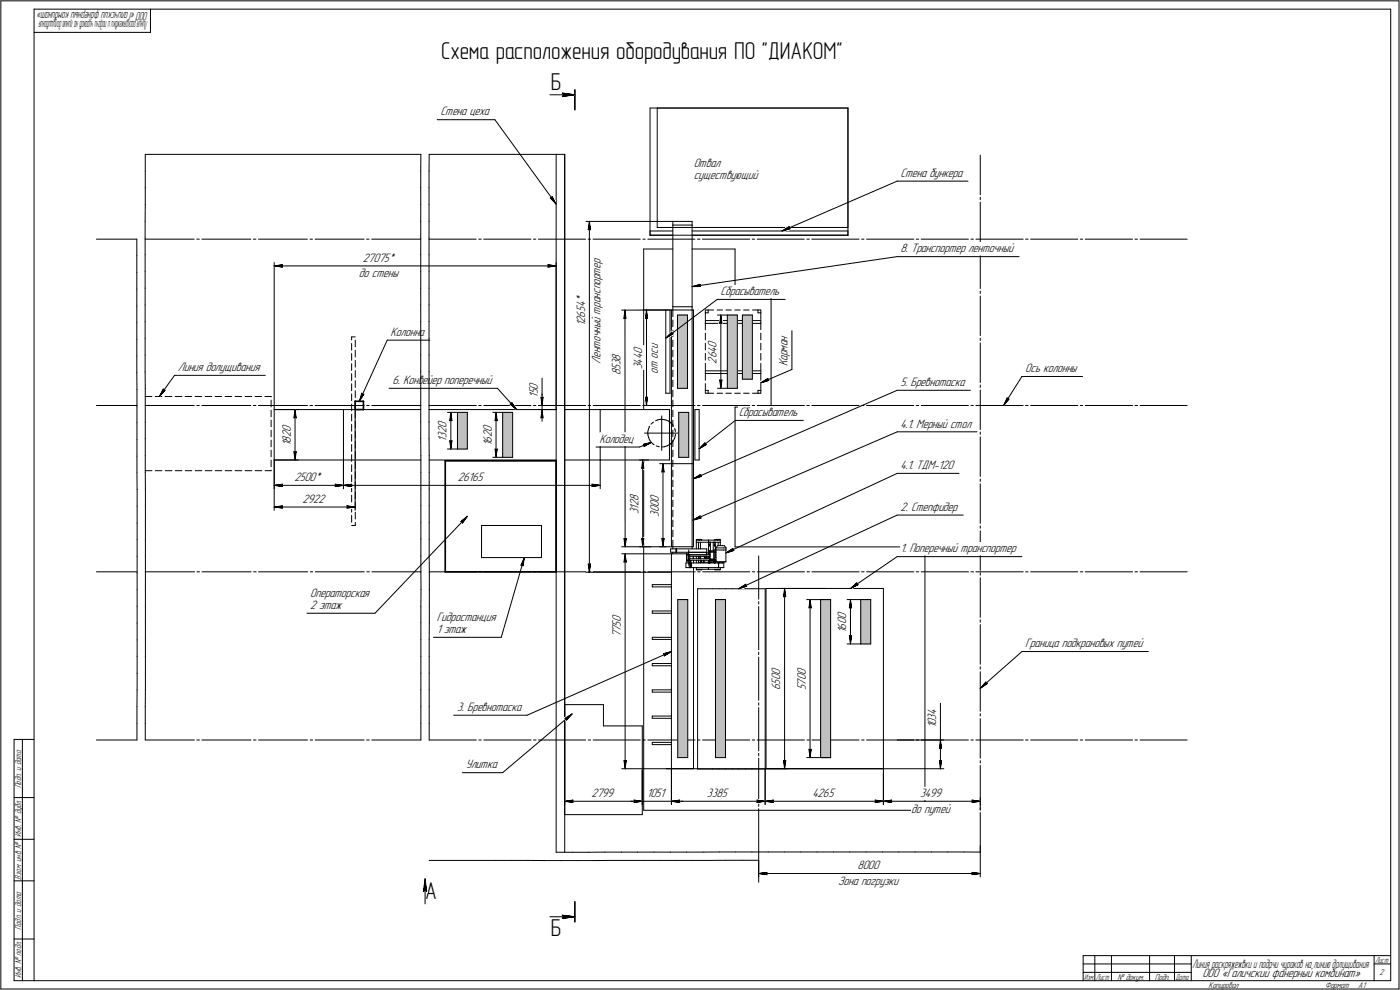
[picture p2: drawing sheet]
<svg xmlns="http://www.w3.org/2000/svg" width="842mm" height="595mm" viewBox="0 0 842 595" stroke-linecap="round" stroke-linejoin="round" font-family="sans-serif">
<defs><g id="words">
<g font-size="14.6">
<text x="265" y="35">Схема расположения обородувания ПО &quot;ДИАКОМ&quot;</text>
<text x="331" y="54">Б</text>
<text x="256" y="540">А</text>
<text x="331" y="563">Б</text>
</g>
<g font-size="7.8">
<text x="265" y="69">Стена цеха</text>
<text x="417" y="100">Отвал</text>
<text x="417" y="108">существующий</text>
<text x="542" y="106">Стена бункера</text>
<text x="542" y="152">8. Транспортер лен</text>
<text x="591" y="152">точный</text>
<text x="218" y="157">27075*</text>
<text x="361" y="162" transform="rotate(-90 361 162)">е</text>
<text x="361" y="159" transform="rotate(-90 361 159)">р</text>
<text x="216" y="167">до стены</text>
<text x="361" y="166" transform="rotate(-90 361 166)">т</text>
<text x="361" y="174" transform="rotate(-90 361 174)">п</text>
<text x="361" y="171" transform="rotate(-90 361 171)">о</text>
<text x="361" y="168" transform="rotate(-90 361 168)">р</text>
<text x="361" y="180" transform="rotate(-90 361 180)">н</text>
<text x="361" y="177" transform="rotate(-90 361 177)">с</text>
<text x="433" y="177">Сбрасыватель</text>
<text x="352" y="185" transform="rotate(-90 352 185)">4</text>
<text x="352" y="182" transform="rotate(-90 352 182)">*</text>
<text x="361" y="185" transform="rotate(-90 361 185)">р</text>
<text x="361" y="182" transform="rotate(-90 361 182)">а</text>
<text x="352" y="191" transform="rotate(-90 352 191)">6</text>
<text x="352" y="188" transform="rotate(-90 352 188)">5</text>
<text x="361" y="189" transform="rotate(-90 361 189)">т</text>
<text x="352" y="196" transform="rotate(-90 352 196)">1</text>
<text x="352" y="194" transform="rotate(-90 352 194)">2</text>
<text x="361" y="197" transform="rotate(-90 361 197)">ы</text>
<text x="361" y="194" transform="rotate(-90 361 194)">й</text>
<text x="235" y="202">Колонна</text>
<text x="361" y="203" transform="rotate(-90 361 203)">ч</text>
<text x="361" y="200" transform="rotate(-90 361 200)">н</text>
<text x="361" y="210" transform="rotate(-90 361 210)">т</text>
<text x="361" y="206" transform="rotate(-90 361 206)">о</text>
<text x="431" y="209" transform="rotate(-90 431 209)">0</text>
<text x="474" y="208" transform="rotate(-90 474 208)">а</text>
<text x="474" y="205" transform="rotate(-90 474 205)">н</text>
<text x="361" y="215" transform="rotate(-90 361 215)">е</text>
<text x="361" y="212" transform="rotate(-90 361 212)">н</text>
<text x="386" y="213" transform="rotate(-90 386 213)">0</text>
<text x="396" y="216" transform="rotate(-90 396 216)">о</text>
<text x="396" y="213" transform="rotate(-90 396 213)">с</text>
<text x="396" y="210" transform="rotate(-90 396 210)">и</text>
<text x="431" y="215" transform="rotate(-90 431 215)">6</text>
<text x="431" y="212" transform="rotate(-90 431 212)">4</text>
<text x="474" y="214" transform="rotate(-90 474 214)">р</text>
<text x="474" y="211" transform="rotate(-90 474 211)">м</text>
<text x="361" y="219" transform="rotate(-90 361 219)">Л</text>
<text x="373" y="217" transform="rotate(-90 373 217)">8</text>
<text x="373" y="220" transform="rotate(-90 373 220)">3</text>
<text x="386" y="219" transform="rotate(-90 386 219)">4</text>
<text x="386" y="216" transform="rotate(-90 386 216)">4</text>
<text x="396" y="222" transform="rotate(-90 396 222)">т</text>
<text x="431" y="219" transform="rotate(-90 431 219)">2</text>
<text x="474" y="220" transform="rotate(-90 474 220)">К</text>
<text x="474" y="217" transform="rotate(-90 474 217)">а</text>
<text x="107" y="223">Линия долущивания</text>
<text x="373" y="222" transform="rotate(-90 373 222)">5</text>
<text x="373" y="226" transform="rotate(-90 373 226)">8</text>
<text x="386" y="222" transform="rotate(-90 386 222)">3</text>
<text x="396" y="225" transform="rotate(-90 396 225)">о</text>
<text x="617" y="224">Ось колонны</text>
<text x="236" y="231">6. Конв</text>
<text x="254" y="231">ей</text>
<text x="260" y="231">ер поперечный</text>
<text x="542" y="232">5. Бревнотаска</text>
<text x="323" y="239" transform="rotate(-90 323 239)">1</text>
<text x="323" y="237" transform="rotate(-90 323 237)">5</text>
<text x="323" y="234" transform="rotate(-90 323 234)">0</text>
<text x="444" y="250">Сбрасыватель</text>
<text x="269" y="257" transform="rotate(-90 269 257)">0</text>
<text x="542" y="257">4.1. Мерный стол</text>
<text x="175" y="263" transform="rotate(-90 175 263)">2</text>
<text x="175" y="260" transform="rotate(-90 175 260)">0</text>
<text x="269" y="263" transform="rotate(-90 269 263)">3</text>
<text x="269" y="260" transform="rotate(-90 269 260)">2</text>
<text x="296" y="263" transform="rotate(-90 296 263)">2</text>
<text x="296" y="260" transform="rotate(-90 296 260)">0</text>
<text x="175" y="268" transform="rotate(-90 175 268)">1</text>
<text x="175" y="266" transform="rotate(-90 175 266)">8</text>
<text x="269" y="265" transform="rotate(-90 269 265)">1</text>
<text x="296" y="268" transform="rotate(-90 296 268)">1</text>
<text x="296" y="266" transform="rotate(-90 296 266)">6</text>
<text x="361" y="266">Колодец</text>
<text x="542" y="282">4.1. ТДМ-120</text>
<text x="177" y="289">2500*</text>
<text x="275" y="289">26165</text>
<text x="182" y="302">2922</text>
<text x="384" y="304" transform="rotate(-90 384 304)">2</text>
<text x="384" y="301" transform="rotate(-90 384 301)">8</text>
<text x="396" y="305" transform="rotate(-90 396 305)">0</text>
<text x="396" y="302" transform="rotate(-90 396 302)">0</text>
<text x="384" y="309" transform="rotate(-90 384 309)">3</text>
<text x="384" y="306" transform="rotate(-90 384 306)">1</text>
<text x="396" y="311" transform="rotate(-90 396 311)">3</text>
<text x="396" y="308" transform="rotate(-90 396 308)">0</text>
<text x="542" y="307">2. Степфидер</text>
<text x="542" y="332">1. Попе</text>
<text x="558" y="332">речный тран</text>
<text x="590" y="332">спортер</text>
<text x="187" y="359">Операторская</text>
<text x="187" y="366">2 этаж</text>
<text x="509" y="372" transform="rotate(-90 509 372)">0</text>
<text x="263" y="373">Гидростанция</text>
<text x="373" y="377" transform="rotate(-90 373 377)">5</text>
<text x="373" y="374" transform="rotate(-90 373 374)">0</text>
<text x="509" y="375" transform="rotate(-90 509 375)">0</text>
<text x="263" y="380">1 этаж</text>
<text x="373" y="383" transform="rotate(-90 373 383)">7</text>
<text x="373" y="380" transform="rotate(-90 373 380)">7</text>
<text x="509" y="381" transform="rotate(-90 509 381)">1</text>
<text x="509" y="378" transform="rotate(-90 509 378)">6</text>
<text x="617" y="389">Граница подкрановых путей</text>
<text x="469" y="406" transform="rotate(-90 469 406)">0</text>
<text x="485" y="406" transform="rotate(-90 485 406)">0</text>
<text x="469" y="412" transform="rotate(-90 469 412)">5</text>
<text x="469" y="409" transform="rotate(-90 469 409)">0</text>
<text x="485" y="412" transform="rotate(-90 485 412)">7</text>
<text x="485" y="409" transform="rotate(-90 485 409)">0</text>
<text x="469" y="415" transform="rotate(-90 469 415)">6</text>
<text x="485" y="415" transform="rotate(-90 485 415)">5</text>
<text x="275" y="427">3. Бревнотаска</text>
<text x="563" y="430" transform="rotate(-90 563 430)">4</text>
<text x="563" y="438" transform="rotate(-90 563 438)">1</text>
<text x="563" y="436" transform="rotate(-90 563 436)">0</text>
<text x="563" y="433" transform="rotate(-90 563 433)">3</text>
<text x="280" y="462">Улитка</text>
<text x="356" y="479">2799</text>
<text x="389" y="479">1051</text>
<text x="425" y="479">3385</text>
<text x="489" y="479">4265</text>
<text x="553" y="479">3499</text>
<text x="548" y="488">до путей</text>
<text x="516" y="523">8000</text>
<text x="504" y="532">Зона погрузки</text>
<text x="723" y="587">ООО «Галичский фанерный комбинат»</text>
</g>
<g font-size="7.5">
<text x="89" y="7" transform="rotate(180 89 7)">ООО «Галичский фанерный комбинат»</text>
<text x="717" y="582">Линия раскряжежвки и подачи чураков на линиюдолущивания</text>
</g>
<text font-size="7.4" x="89" y="13" transform="rotate(180 89 13)">Линияраскряжежвкииподачичураковналиниюдолущивания</text>
<g font-size="5.4">
<text x="13" y="474" transform="rotate(-90 13 474)">Подп. и дата</text>
<text x="13" y="503" transform="rotate(-90 13 503)">Инв. № дубл.</text>
<text x="13" y="529" transform="rotate(-90 13 529)">Взам. инв. №</text>
<text x="13" y="559" transform="rotate(-90 13 559)">Подп. и дата</text>
<text x="13" y="588" transform="rotate(-90 13 588)">Инв. № подл.</text>
<text x="830" y="586">2</text>
<text x="672" y="589">№ докум.</text>
<text x="695" y="589">Подп.</text>
<text x="727" y="594">Копировал</text>
<text x="797" y="594">Формат</text>
<text x="817" y="594">A1</text>
</g>
<g font-size="5.3">
<text x="827" y="579">Лист</text>
<text x="652" y="589">Изм.</text>
<text x="659" y="589">Лист</text>
<text x="707" y="589">Дата</text>
</g>
</g></defs>
<g fill="none" stroke="#000" stroke-width=".6">
<path d="M1 1v594zM1 1h841zM20 6v584zM20 6h817zM20 19h71zM91 6v13zM837 6v584zM842 1v594zM331 57h15zM338 58l8-1zM338 56l1 1zM338 56l8 1z"/>
<path d="M339 57l-1 1zM263 72h35zM298 72l37 51zM391 65h119zM391 65v76zM395 65h115zM395 65v72zM510 65v76zM510 65v72zM87 93h166zM87 93v10zM253 93v10z"/>
<path d="M258 93h77zM258 93v10zM335 93h5zM335 93v419zM340 93v419zM340 93v391zM590 93v24zM87 103v10zM87 113v10zM253 113v10zM253 103v10zM258 103v10z"/>
<path d="M258 113v10zM331 119l4 4zM331 119h1zM332 118v1zM332 118l3 5zM540 109h42zM590 119v1zM87 133v10zM87 123v10zM253 133v10zM253 123v10zM258 123v10z"/>
<path d="M258 133v10zM352 133h53zM354 138h.1M354 133l1 5zM354 138h1zM354 133v5zM354 133v211zM391 139h14zM391 139v2zM395 137h115zM405 133h11zM405 135h11z"/>
<path d="M405 135v49zM405 133v2zM416 135v49zM416 133v2zM416 139h94zM470 139l5-3zM470 139l5-2zM470 139l70-30zM475 137h.1M475 136v1zM510 139v2zM590 121v24z"/>
<path d="M58 144h24zM82 154v10zM82 144v10zM87 144h30zM87 143v10zM87 153v10zM118 144h2zM121 144h30zM152 144h2zM155 144h30zM165 158v88zM165 160l5-1z"/>
<path d="M165 160l5 1zM165 160h170zM169 160l1 1zM170 159l-1 1zM186 144h2zM189 144h30zM220 144h2zM224 144h29zM253 153v10zM253 143v10zM258 144h28zM258 143v10z"/>
<path d="M258 153v10zM288 144h1zM291 144h28zM321 144h1zM324 144h28zM330 159v1zM330 159l5 1zM330 160v1zM335 158v88zM354 144h1zM357 144h28zM387 144h1z"/>
<path d="M387 150h18zM387 150v96zM390 144h28zM391 141h14zM391 141h119zM416 150h26zM416 141h94zM420 144h1zM422 144h29zM442 150v28zM452 144h2zM455 144h29z"/>
<path d="M485 144h2zM488 144h29zM518 144h2zM521 144h29zM540 154h73zM551 144h2zM554 144h29zM584 144h1zM587 144h28zM590 150v23zM590 147v1zM617 144h1z"/>
<path d="M620 144h28zM650 144h1zM653 144h28zM683 144h1zM686 144h28zM82 174v10zM82 164v10zM87 163v10zM87 173v10zM253 173v10zM253 163v10zM258 163v10z"/>
<path d="M258 173v10zM330 161l5-1zM416 172l5-1zM416 172h5zM416 172l124-18zM421 172h.1M421 171v1zM442 178h22zM464 178v67zM590 178v24zM590 175v1zM82 194v10z"/>
<path d="M82 184v10zM87 183v10zM87 193v10zM253 193v10zM253 183v10zM258 183v10zM258 193v10zM374 186h27zM375 191h1zM376 186l1 5zM376 191h1zM376 186l-1 5z"/>
<path d="M376 186v143zM387 186h17zM388 191h1zM389 186v5zM389 191h.1M389 186l-1 5zM389 186v58zM400 186v50zM400 186h3zM403 186v50zM404 186v143zM404 186h13z"/>
<path d="M404 200h.1M405 184v2zM405 184h11zM405 186v4zM405 192v4zM405 198v4zM408 189h6zM408 189v44zM414 189v44zM416 184v2zM416 186v143zM417 186v143z"/>
<path d="M424 186v2zM424 186h2zM424 188v4zM424 194v4zM424 188h2zM424 194h34zM424 193h34zM424 193v1zM426 186v2zM426 186h3zM431 186h4zM431 180h41z"/>
<path d="M432 189h5zM433 194h1zM434 189v5zM434 194h.1M434 189l-1 5zM434 189v44zM437 186h3zM437 189h6zM437 189v44zM442 186h3zM443 189v44zM447 189h6z"/>
<path d="M447 189v39zM447 186h4zM453 189v39zM453 186h3zM456 186v2zM456 186h2zM456 188h2zM458 186v2zM458 194v4zM458 188v4zM458 193v1zM476 199v23z"/>
<path d="M82 214v10zM82 204v10zM87 203v10zM87 213v11zM211 203h3zM211 203v1zM211 206v4zM211 213v4zM211 219v4zM214 217v4zM214 211v4zM214 204v5z"/>
<path d="M233 204l-17 37zM233 204h26zM253 213v11zM253 203v10zM258 203v10zM258 213v11zM400 203l4-3zM400 203l5-2zM400 203l31-23zM404 200l1 1zM405 204v4zM405 210v4z"/>
<path d="M405 216v4zM424 200v4zM424 206v4zM424 212v4zM424 218v5zM458 218v5zM458 212v4zM458 206v4zM458 200v4zM590 206v24zM590 203v2zM82 224v10z"/>
<path d="M82 234v10zM87 224v10zM87 238h4zM87 234v10zM93 238h4zM98 234l-2 4zM98 234v1zM98 235h1zM99 238h4zM99 235l-3 3zM105 226l-9 12zM105 226h55z"/>
<path d="M105 238h4zM111 238h4zM117 238h4zM123 238h4zM129 238h4zM135 238h4zM141 238h4zM147 238h4zM153 238h4zM159 238h4zM163 238h.1M211 225v4z"/>
<path d="M211 231v4zM211 237v4zM214 235v4zM214 229v4zM214 223v4zM218 236l-2 5zM218 236v1zM218 237h1zM219 237l-3 4zM234 233h65zM253 234v10zM253 224v10z"/>
<path d="M258 224v10zM258 234v10zM299 233l12 13zM325 239h1zM325 239l1 5zM326 227v14zM326 239h1zM326 237v7zM327 239l-1 5zM388 239l1 5zM388 239h1zM389 239h.1"/>
<path d="M389 239v5zM400 236h3zM405 223v3zM405 229v3zM405 235v4zM408 233h6zM424 236h2zM424 235v1zM424 225v4zM424 231v4zM424 235h2zM424 223h34z"/>
<path d="M424 225h34zM424 223v2zM426 236h3zM426 235v1zM431 236h4zM432 233h5zM433 228l1 5zM433 228l1 1zM434 229v-1zM434 228v5zM437 236h3zM437 233h6z"/>
<path d="M442 236h3zM447 228h6zM447 236h4zM453 236h3zM456 236h2zM456 235v1zM456 235h2zM458 235v1zM458 231v4zM458 225v4zM458 223v2zM458 230l4-3z"/>
<path d="M458 230l4-1zM458 230l18-8zM462 228v1zM462 227v1zM540 235h44zM590 234v24zM590 231v2zM606 239l-2 5zM606 239v1zM606 240h1zM607 240l-3 4zM615 226l-11 18z"/>
<path d="M615 226h36zM58 244h24zM82 254v10zM82 244v10zM87 244h30zM87 244v10zM87 254v10zM118 244h2zM121 244h30zM152 244h2zM155 244h30zM163 241v4z"/>
<path d="M163 247v4zM163 253v4zM163 259v4zM165 246h42zM165 246v31zM165 246h14zM177 251h.1M177 246l1 5zM177 251h1zM177 246v5zM177 246v31zM186 244h2z"/>
<path d="M189 244h30zM207 246v31zM207 246h7zM211 243v4zM211 249v4zM211 255v4zM214 244v63zM214 259v4zM214 253v4zM214 247v4zM214 241v4zM219 246h34z"/>
<path d="M221 244h1zM224 244h29zM253 254v10zM253 244v10zM258 246h77zM258 244h29zM258 244v10zM258 254v10zM269 248h6zM271 253v-1zM271 248l1 5zM271 252l1 1z"/>
<path d="M271 248v5zM271 248v22zM275 248h6zM275 248v22zM281 248v22zM288 244h1zM291 244h28zM296 248h6zM298 253v-1zM298 248l1 5zM298 252l1 1zM298 248v5z"/>
<path d="M298 248v27zM302 248h6zM302 248v27zM307 243l4 3zM307 243h1zM308 242v1zM308 242l3 4zM308 248v27zM321 244h1zM324 244h28zM324 244h11zM324 246h11z"/>
<path d="M325 251h1zM326 241v3zM326 246l-1 5zM326 251h1zM326 246l1 5zM326 246v7zM326 244v2zM340 246h21zM354 244h1zM357 244h28zM361 246h42zM361 246v31z"/>
<path d="M387 244h1zM387 244h8zM390 244h28zM390 260v1zM390 258v2zM391 257l-1 1zM391 256h.1M392 255l1-1zM393 254h.1M394 253l2-1zM396 252h1zM397 252h2z"/>
<path d="M398 250v10zM399 252h2zM401 252l1 1zM402 253l2 1zM403 253l1 1zM403 246v31zM404 254l1 1zM405 255v1zM405 241v4zM405 247v4zM405 253v4zM405 259v4z"/>
<path d="M406 258h.1M406 258v1zM408 248h6zM408 248v27zM414 248v27zM418 246v31zM418 246h3zM420 244h1zM421 246v31zM423 244h28zM442 245h22zM442 245v84z"/>
<path d="M442 253h41zM452 244h2zM455 244h29zM485 244h2zM488 244h29zM518 244h2zM521 244h29zM540 260h48zM551 244h2zM554 244h29zM584 244h1zM587 244h28z"/>
<path d="M590 260v1zM617 244h1zM620 244h28zM650 244h1zM653 244h28zM683 244h1zM686 244h28zM82 274v10zM82 264v10zM87 264v10zM87 274v10zM163 265v4z"/>
<path d="M163 271v4zM163 277v4zM165 277h42zM165 277h14zM165 277v17zM165 277v30zM177 272v5zM177 272h.1M177 272h1zM178 272l-1 5zM207 277h46zM207 277v17z"/>
<path d="M211 261v4zM211 267v4zM211 273v4zM211 279v4zM214 277v5zM214 271v5zM214 265v4zM253 264v10zM253 274v10zM258 264v10zM258 277h77zM258 274v10z"/>
<path d="M269 270h6zM271 265v5zM271 265h.1M271 265h1zM272 265l-1 5zM275 270h6zM296 275h6zM298 270v5zM298 270h.1M298 270h1zM299 270l-1 5zM302 275h6z"/>
<path d="M340 277h21zM359 269h26zM361 277h42zM361 277v17zM385 277h5zM385 269l7-3zM387 277v5zM387 277l-1 5zM387 277v52zM387 267l1 1zM387 267l5-1zM387 277v210z"/>
<path d="M387 268l5-2zM388 268h-1zM388 260h10zM390 261v2zM390 263l1 2zM391 265l1 1zM392 266l1 1zM393 267h.1M395 268h1zM396 268l1 1zM397 279h7zM398 269h2z"/>
<path d="M398 260v11zM398 260h10zM399 279v5zM399 279l-1 5zM399 279v50zM400 269l1-1zM401 268l2-1zM403 267l1-1zM404 279h13zM405 265v4zM405 271v4zM405 277v4z"/>
<path d="M405 265l-1 1zM406 263l-1 2zM406 262v1zM406 261v1zM408 275h6zM418 277h3zM421 270l4-3zM421 270l21-17zM424 266l-3 4zM424 266v1zM424 267h1zM590 263v23z"/>
<path d="M82 284v10zM82 294v10zM87 283h4zM87 284v10zM87 294v10zM93 283h4zM99 283h4zM105 283h4zM111 283h4zM117 283h4zM123 283h4zM129 283h4z"/>
<path d="M135 283h4zM141 283h4zM147 283h4zM153 283h4zM159 283h4zM163 283h.1M165 292l5-1zM165 292h5zM165 292h42zM169 292h1zM170 291l-1 1zM202 292h5z"/>
<path d="M202 291v1zM202 291l5 1zM202 292h.1M207 292l5-1zM207 292h5zM207 292h154zM211 292h1zM211 285v5zM211 292v4zM211 298v4zM212 291l-1 1zM214 296v4z"/>
<path d="M214 290v4zM214 284v4zM253 294v10zM253 284v10zM258 284v10zM258 294v10zM356 292h5zM356 291l1 1zM356 291l5 1zM357 292h-1zM386 282l1-1zM387 281v1z"/>
<path d="M398 284l1-1zM399 283v1zM405 283v4zM405 289v4zM405 295v4zM417 288l4-3zM417 288l5-2zM417 288l123-53zM421 286h1zM421 285v1zM540 285h37zM590 291v24z"/>
<path d="M590 288v1zM82 314v10zM82 304v10zM87 304v10zM87 314v10zM165 305l5-1zM165 305h5zM165 305h49zM169 305h1zM170 304l-1 1zM209 305h5zM209 304v1z"/>
<path d="M209 304l5 1zM209 305h.1M211 304v4zM211 310v4zM211 316h3zM214 314v2zM214 308v4zM214 302v4zM253 314v10zM253 304v10zM258 304v10zM258 314v10z"/>
<path d="M277 314h1zM277 314l4-4zM278 314h.1M281 310l-3 4zM281 310l-55 59zM290 316v19zM290 316h36zM326 316v19zM405 301v4zM405 307v4zM405 313v4zM405 319v4z"/>
<path d="M417 313l4-3zM417 313l5-2zM417 313l123-53zM421 311h1zM421 310v1zM540 310h39zM590 319v24zM590 316v2zM82 334v11zM82 324v10zM87 324v10zM87 334v10z"/>
<path d="M253 334v10zM253 324v10zM258 324v10zM258 334v10zM290 335h36zM313 340h1zM314 340h1zM315 335v5zM315 335l-2 5zM315 335l-14 48zM354 339v5zM354 339v1z"/>
<path d="M354 340l1-1zM355 339l-1 5zM374 333h30zM374 329h27zM375 338l1-1zM375 324l1 5zM375 324h1zM376 333l1 5zM376 337l1 1zM376 333l-1 5zM376 333v129zM376 324h1z"/>
<path d="M377 324l-1 5zM385 329h6zM386 324l1 5zM386 324h1zM387 324h.1M387 324v5zM397 329h7zM398 324l1 5zM398 324h1zM399 324h.1M399 324v5zM403 332h4z"/>
<path d="M403 330v2zM403 330h4zM404 329h13zM404 333v18zM404 333h9zM405 329v1zM405 332v1zM405 325v4zM407 330v2zM407 332h.1M407 330h.1M407 332h18z"/>
<path d="M407 330h18zM413 338v3zM413 338h1zM413 337h.1M413 334v3zM413 334h.1M413 337v1zM413 338h2zM413 337h2zM413 333h.1M413 333h1zM413 334h1z"/>
<path d="M413 337h1zM414 332h.1M414 332v2zM414 334h11zM414 334h13zM414 334h1zM414 337h13zM414 334v3zM415 338h.1M414 335v5zM414 331v4zM415 332h10z"/>
<path d="M415 332h.1M415 337v4zM415 334h12zM415 336h12zM415 336l-1 1zM415 334v2zM415 339h.1M415 339v2zM416 338h.1M416 337h.1M415 337h.1M415 338h1z"/>
<path d="M416 337v1zM416 338v3zM416 338h16zM416 329v1zM417 334v2zM417 337v1zM419 325h7zM419 326h1zM419 337v1zM419 334v2zM419 326v4zM419 325v1z"/>
<path d="M419 325h.1M419 324h.1M419 324h3zM420 326h6zM420 337v1zM420 334v2zM420 326v4zM420 335h1zM420 335h.1M420 336h.1M420 338h1zM420 336h1z"/>
<path d="M420 325h.1M421 325h.1M421 334v2zM421 338h.1M421 326v4zM421 337v1zM422 338h.1M422 337v1zM422 324h.1M422 338h1zM422 325h.1M423 335h4z"/>
<path d="M423 337v1zM423 338h.1M423 338h1zM424 337v1zM424 338h2zM424 334h.1M424 334v2zM424 335h.1M425 334v2zM425 335h.1M425 336h.1M425 332h.1"/>
<path d="M425 332v2zM425 332h1zM425 334h.1M425 330v2zM425 335h1zM425 336h1zM426 333v1zM426 337v1zM426 337h1zM426 325h7zM426 326h7zM426 325v1z"/>
<path d="M426 326h1zM426 326v6zM426 334v2zM426 337h.1M426 332h.1M426 332v1zM426 338h.1M426 327h.1M426 328h.1M427 338h.1M427 337h.1M427 327h.1"/>
<path d="M427 328h.1M427 331l-1 2zM427 331h.1M427 334v2zM427 337v1zM427 331v3zM427 331h2zM427 337h4zM427 334h.1M427 331v6zM427 336v1zM427 326v5z"/>
<path d="M427 336h.1M427 332h.1M428 332h.1M428 338h1zM428 337h1zM428 337v1zM428 332h1zM428 336h.1M428 336h1zM429 326v5zM429 326h1zM429 331v6z"/>
<path d="M430 337h.1M429 331h.1M429 337v1zM429 337h1zM430 331v6zM430 331h1zM430 337h1zM430 338h.1M430 328h.1M430 327h.1M430 336h.1M430 332h.1"/>
<path d="M430 325h.1M430 324h.1M430 337v1zM430 326v5zM430 335h1zM430 332h1zM430 332v3zM430 324h3zM431 329h4zM431 329v2zM431 331h4zM431 331v7z"/>
<path d="M431 338h4zM431 338h2zM432 325h.1M431 325h.1M432 338h.1M432 328l-1 1zM432 328h3zM432 326v2zM432 338v3zM432 338h2zM433 338h.1M433 338h1z"/>
<path d="M433 324h.1M433 325h.1M433 326v2zM433 325v1zM434 338h1zM435 338h.1M435 328h1zM435 338h2zM435 329h2zM435 331h2zM435 338v3zM436 328l1 1z"/>
<path d="M437 331v7zM437 332l4-2zM437 332l4-1zM437 332l103-47zM437 329v2zM441 330v1zM441 330h.1M442 329h114zM456 334v26zM540 335h75zM556 329v158zM58 344h24z"/>
<path d="M82 354v11zM82 345v9zM87 344h30zM87 344v10zM87 354v10zM118 344h2zM121 344h30zM153 344h1zM156 344h29zM187 344h1zM190 344h29zM221 344h1z"/>
<path d="M224 344h29zM253 344v10zM253 354v10zM258 344h29zM258 344v10zM258 354v10zM288 344h2zM291 344h28zM321 344h1zM324 344h28zM352 344h52zM354 344h1z"/>
<path d="M357 344h28zM387 344h1zM390 344h28zM392 351v2zM392 351h12zM392 353h12zM404 353v14zM404 351v2zM413 341h1zM415 341h.1M415 341h1zM416 341h16z"/>
<path d="M417 341v121zM419 342h7zM419 341v1zM419 342h.1M419 343h3zM420 354h8zM420 344h1zM420 354v108zM420 342h.1M421 342h.1M422 343h.1M422 342h.1"/>
<path d="M423 344h28zM426 342h7zM426 341v1zM428 354h4zM430 342h.1M430 343h3zM431 342h.1M432 341h.1M432 342h.1M432 341h2zM432 354h4zM433 343h.1"/>
<path d="M433 341v1zM433 342h.1M434 341h1zM436 354h5zM441 354h3zM444 354h4zM444 354l5-3zM444 354l5-2zM444 354l96-44zM448 354h4zM448 352h1zM449 351l-1 1z"/>
<path d="M452 354h4zM453 344h1zM456 344h28zM456 354h4zM460 354v108zM461 354v108zM461 354h70zM470 354h26zM471 359l1-1zM472 354l1 5zM472 358l1 1zM472 354l-1 5z"/>
<path d="M472 354v108zM485 344h2zM488 344h29zM512 354l3-4zM512 354l4-3zM512 354l28-19zM515 350v1zM515 351h1zM518 344h2zM521 344h29zM531 354v108zM551 344h2z"/>
<path d="M554 344h29zM584 344h2zM587 344h28zM590 347v24zM590 344v2zM617 344h1zM620 344h28zM650 344h1zM653 344h28zM683 344h1zM686 344h28zM82 375v10z"/>
<path d="M82 365v10zM87 364v10zM87 374v10zM185 369h41zM253 374v10zM253 364v10zM258 364v10zM258 374v10zM392 367h12zM392 369h12zM392 367v2zM404 369v14z"/>
<path d="M404 367v2zM408 360h6zM408 360v95zM414 360v95zM430 360h6zM430 360v95zM436 360v95zM456 362v1zM456 365v26zM485 360h15zM487 365h.1M487 360l1 5z"/>
<path d="M487 365h1zM487 360v5zM487 360v95zM494 360h6zM494 360v95zM500 360v95zM510 360h8zM511 365h1zM512 360v5zM512 365h.1M512 360l-1 5zM512 360v27z"/>
<path d="M518 360h6zM518 360v27zM524 360v27zM590 375v24zM590 373v1zM82 395v10zM82 385v10zM87 384v11zM87 395v10zM253 395v10zM253 384v11zM258 384v11z"/>
<path d="M258 395v10zM261 383h40zM392 399h12zM392 384h12zM392 399v1zM392 383v1zM392 383h12zM399 393h1zM399 393l5-1zM400 394l4-2zM400 393v1zM404 384v15z"/>
<path d="M404 383v1zM404 399v1zM456 392v2zM456 395v26zM510 387h8zM511 382l1 5zM511 382l1 1zM512 383v-1zM512 382v5zM518 387h6zM615 392h76zM82 415v10z"/>
<path d="M82 405v10zM87 405v10zM87 415v10zM253 415v10zM253 405v10zM258 405v10zM258 415v10zM392 400h12zM392 416h12zM392 415h12zM392 415v1zM404 416v14z"/>
<path d="M404 400v15zM404 415v1zM590 404v24zM590 401v1zM590 414l4-3zM590 414l25-22zM593 410l-3 4zM593 410v1zM593 411h1zM82 435v10zM82 425v10zM87 425v10z"/>
<path d="M87 435v10zM253 435v10zM253 425v10zM258 425v10zM258 435v10zM273 430h44zM317 430l87-38zM340 424h23zM340 424v66zM340 432h1zM340 432l4-3zM341 432v1z"/>
<path d="M344 429l-3 4zM363 424v12zM363 436h23zM386 436v54zM392 432h12zM392 430v2zM392 430h12zM404 432v14zM404 430v2zM456 422v2zM456 425v26zM566 440v5z"/>
<path d="M566 423v17zM590 432v24zM590 429v1zM8 444v146zM8 444h12zM13 444v146zM58 445h24zM87 445h30zM118 445h2zM121 445h30zM152 445h2zM156 445h29z"/>
<path d="M187 445h1zM190 445h29zM221 445h1zM224 445h29zM258 445h29zM288 445h1zM291 445h28zM321 445h1zM324 445h28zM354 445h1zM357 445h28zM375 457l1 5z"/>
<path d="M375 457l1 1zM376 458l1-1zM377 457l-1 5zM387 445h1zM390 445h28zM392 446v2zM392 448h12zM392 446h12zM404 448v14zM404 446v2zM408 455h6zM420 445h1z"/>
<path d="M423 445h28zM430 455h6zM452 445h2zM455 445h29zM456 453v1zM456 456v26zM471 457l1 5zM471 457l1 1zM472 458l1-1zM473 457l-1 5zM485 455h15zM485 445h2z"/>
<path d="M487 450v5zM487 450v1zM487 451l1-1zM488 450l-1 5zM488 445h29zM494 455h6zM518 445h2zM521 445h29zM540 445h28zM551 445h2zM554 445h29zM565 457l1 5z"/>
<path d="M565 457l1 1zM565 450l1-1zM566 458v-1zM566 445v5zM566 449v1zM566 445l-1 5zM566 445v17zM566 457v5zM584 445h1zM587 445h28zM590 457v2zM617 445h1z"/>
<path d="M620 445h28zM650 445h1zM653 445h28zM683 445h1zM686 445h28zM8 479h12zM278 464h24zM302 464l42-35zM374 462h30zM386 463v21zM401 462h167zM404 462h13z"/>
<path d="M404 462v22zM420 462h8zM428 462h4zM432 462h4zM436 462h5zM441 462h3zM444 462h4zM448 462h4zM452 462h4zM456 462h4zM460 462v22zM461 462h70z"/>
<path d="M461 462h13zM531 462v22zM531 464v20zM590 460v24zM590 480v7zM340 490h46zM340 482l5-1zM340 482h5zM340 482h46zM344 482h1zM345 481l-1 1zM379 482h7z"/>
<path d="M381 481l5 1zM381 481l1 1zM381 482h5zM382 482h-1zM386 482h18zM387 487h169zM404 482l5-1zM404 482h5zM404 482h56zM404 482h7zM408 482h1zM409 481l-1 1z"/>
<path d="M455 482h5zM455 481l1 1zM455 481l5 1zM456 482h-1zM456 483v2zM456 486v26zM460 482l5-1zM460 482h5zM460 482h71zM465 482h.1M465 481v1zM526 482h5z"/>
<path d="M526 481l1 1zM526 481l5 1zM527 482h-1zM531 482l5-1zM531 482h5zM531 482h59zM536 482h.1M536 481v1zM585 482h5zM585 481v1zM585 481l5 1zM585 482h.1"/>
<path d="M590 488v24zM590 485v2zM8 505h12zM258 517h10zM268 517h10zM278 517h10zM288 517h10zM298 517h10zM308 517h10zM318 517h9zM327 517h10zM335 512h9z"/>
<path d="M337 517h10zM344 512h10zM347 517h10zM354 512h10zM357 517h10zM364 512h10zM367 517h10zM374 512h10zM377 517h10zM384 512h9zM387 517h10zM393 512h10z"/>
<path d="M397 517h10zM403 512h10zM407 517h10zM413 512h10zM417 517h10zM423 512h10zM427 517h10zM433 512h9zM437 517h9zM442 512h10zM446 517h10zM452 512h10z"/>
<path d="M456 517v13zM456 512v15zM462 512h10zM472 512h10zM482 512h9zM491 512h10zM501 512h10zM511 512h10zM521 512h10zM531 512h10zM541 512h9zM550 512h10z"/>
<path d="M560 512h10zM570 512h10zM580 512h10zM590 509v18zM8 530h12zM255 536l1-1zM256 528l1 8zM256 535l1 1zM256 528l-1 8zM256 528v15zM456 525l5-1zM456 525l5 1z"/>
<path d="M456 525h134zM461 525v1zM461 524v1zM585 526l5-1zM585 524v1zM585 524l5 1zM585 525v1zM331 551h15zM338 552l8-1zM338 550l1 1zM338 550l8 1zM339 551l-1 1z"/>
<path d="M8 564h12zM652 574h185zM652 574v16zM652 579h65zM659 574v16zM669 574v16zM691 574v16zM706 574v16zM717 574v16zM827 574v16zM827 579h10zM1 595h841z"/>
<path d="M8 590h12zM20 590h817zM652 585h7zM659 585h10zM669 585h22zM691 585h15zM706 585h11z"/>
</g>
<path d="M346 54v12zM214 241v5zM214 246h5zM214 241h5zM219 241v5zM268 277v67zM268 277h67zM335 277v67zM268 344h67zM346 542v12z" fill="none" stroke="#000" stroke-width="1"/>
<g fill="#c0c0c0" stroke="#c0c0c0" stroke-width=".6">
<path d="M518 360h6zM518 361h6zM518 361h6zM518 361h6zM518 361h6zM518 361h6zM518 361h6zM518 361h6zM518 361h6zM518 361h6zM518 361h6zM518 361h6zM518 361h6zM518 362h6zM518 362h6zM518 362h6zM518 362h6zM518 362h6zM518 362h6zM518 362h6zM518 362h6zM518 362h6zM518 362h6zM518 362h6zM518 362h6zM518 363h6zM518 363h6zM518 363h6zM518 363h6zM518 363h6zM518 363h6zM518 363h6zM518 363h6zM518 363h6zM518 363h6zM518 363h6zM518 363h6zM518 364h6zM518 364h6zM518 364h6zM518 364h6zM518 364h6zM518 364h6zM518 364h6zM518 364h6zM518 364h6zM518 364h6zM518 364h6zM518 364h6zM518 365h6zM518 365h6zM518 365h6zM518 365h6zM518 365h6zM518 365h6zM518 365h6zM518 365h6zM518 365h6zM518 365h6zM518 365h6zM518 366h6zM518 366h6zM518 366h6zM518 366h6zM518 366h6zM518 366h6zM518 366h6zM518 366h6zM518 366h6zM518 366h6zM518 366h6zM518 366h6zM518 367h6zM518 367h6zM518 367h6zM518 367h6zM518 367h6zM518 367h6zM518 367h6zM518 367h6zM518 367h6zM518 367h6zM518 367h6zM518 367h6zM518 368h6zM518 368h6zM518 368h6zM518 368h6zM518 368h6zM518 368h6zM518 368h6zM518 368h6zM518 368h6zM518 368h6zM518 368h6zM518 368h6zM518 369h6zM518 369h6zM518 369h6zM518 369h6zM518 369h6zM518 369h6zM518 369h6zM518 369h6zM518 369h6zM518 369h6zM518 369h6zM518 369h6zM518 370h6zM518 370h6zM518 370h6zM518 370h6zM518 370h6zM518 370h6zM518 370h6zM518 370h6zM518 370h6zM518 370h6zM518 370h6zM518 371h6zM518 371h6zM518 371h6zM518 371h6zM518 371h6zM518 371h6zM518 371h6zM518 371h6zM518 371h6zM518 371h6zM518 371h6zM518 371h6zM518 372h6zM518 372h6zM518 372h6zM518 372h6zM518 372h6zM518 372h6zM518 372h6zM518 372h6zM518 372h6zM518 372h6zM518 372h6zM518 372h6zM518 373h6zM518 373h6zM518 373h6zM518 373h6zM518 373h6zM518 373h6zM518 373h6zM518 373h6zM518 373h6zM518 373h6zM518 373h6zM518 373h6zM518 374h6zM518 374h6zM518 374h6zM518 374h6zM518 374h6zM518 374h6zM518 374h6zM518 374h6zM518 374h6zM518 374h6zM518 374h6zM518 374h6zM518 375h6zM518 375h6zM518 375h6zM518 375h6zM518 375h6zM518 375h6zM518 375h6zM518 375h6zM518 375h6zM518 375h6zM518 375h6zM518 375h6zM518 376h6zM518 376h6zM518 376h6zM518 376h6zM518 376h6zM518 376h6zM518 376h6zM518 376h6zM518 376h6zM518 376h6zM518 376h6zM518 377h6zM518 377h6zM518 377h6zM518 377h6zM518 377h6zM518 377h6zM518 377h6zM518 377h6zM518 377h6zM518 377h6zM518 377h6zM518 377h6zM518 378h6zM518 378h6zM518 378h6zM518 378h6zM518 378h6zM518 378h6zM518 378h6zM518 378h6zM518 378h6zM518 378h6zM518 378h6zM518 378h6zM518 379h6zM518 379h6zM518 379h6zM518 379h6zM518 379h6zM518 379h6zM518 379h6zM518 379h6zM518 379h6zM518 379h6zM518 379h6zM518 379h6zM518 380h6zM518 380h6zM518 380h6zM518 380h6zM518 380h6zM518 380h6zM518 380h6zM518 380h6zM518 380h6zM518 380h6zM518 380h6zM518 380h6zM518 381h6zM518 381h6zM518 381h6zM518 381h6zM518 381h6zM518 381h6zM518 381h6zM518 381h6zM518 381h6zM518 381h6zM518 381h6zM518 382h6zM518 382h6zM518 382h6zM518 382h6zM518 382h6zM518 382h6zM518 382h6zM518 382h6zM518 382h6zM518 382h6zM518 382h6zM518 382h6zM518 383h6zM518 383h6zM518 383h6zM518 383h6zM518 383h6zM518 383h6zM518 383h6zM518 383h6zM518 383h6zM518 383h6zM518 383h6zM518 383h6zM518 384h6zM518 384h6zM518 384h6zM518 384h6zM518 384h6zM518 384h6zM518 384h6zM518 384h6zM518 384h6zM518 384h6zM518 384h6zM518 384h6zM518 385h6zM518 385h6zM518 385h6zM518 385h6zM518 385h6zM518 385h6zM518 385h6zM518 385h6zM518 385h6zM518 385h6zM518 385h6zM518 385h6zM518 386h6zM518 386h6zM518 386h6zM518 386h6zM518 386h6zM518 386h6zM518 386h6zM518 386h6zM518 386h6zM518 386h6zM518 386h6zM518 387h6zM518 387h6zM518 387h6zM518 387h6zM518 387h6zM518 387h6zM518 387h6z"/>
<path d="M275 248h6zM275 248h6zM275 248h6zM275 248h6zM275 248h6zM275 248h6zM275 248h6zM275 248h6zM275 249h6zM275 249h6zM275 249h6zM275 249h6zM275 249h6zM275 249h6zM275 249h6zM275 249h6zM275 249h6zM275 249h6zM275 249h6zM275 250h6zM275 250h6zM275 250h6zM275 250h6zM275 250h6zM275 250h6zM275 250h6zM275 250h6zM275 250h6zM275 250h6zM275 250h6zM275 250h6zM275 251h6zM275 251h6zM275 251h6zM275 251h6zM275 251h6zM275 251h6zM275 251h6zM275 251h6zM275 251h6zM275 251h6zM275 251h6zM275 251h6zM275 252h6zM275 252h6zM275 252h6zM275 252h6zM275 252h6zM275 252h6zM275 252h6zM275 252h6zM275 252h6zM275 252h6zM275 252h6zM275 252h6zM275 253h6zM275 253h6zM275 253h6zM275 253h6zM275 253h6zM275 253h6zM275 253h6zM275 253h6zM275 253h6zM275 253h6zM275 253h6zM275 253h6zM275 254h6zM275 254h6zM275 254h6zM275 254h6zM275 254h6zM275 254h6zM275 254h6zM275 254h6zM275 254h6zM275 254h6zM275 254h6zM275 255h6zM275 255h6zM275 255h6zM275 255h6zM275 255h6zM275 255h6zM275 255h6zM275 255h6zM275 255h6zM275 255h6zM275 255h6zM275 255h6zM275 256h6zM275 256h6zM275 256h6zM275 256h6zM275 256h6zM275 256h6zM275 256h6zM275 256h6zM275 256h6zM275 256h6zM275 256h6zM275 256h6zM275 257h6zM275 257h6zM275 257h6zM275 257h6zM275 257h6zM275 257h6zM275 257h6zM275 257h6zM275 257h6zM275 257h6zM275 257h6zM275 257h6zM275 258h6zM275 258h6zM275 258h6zM275 258h6zM275 258h6zM275 258h6zM275 258h6zM275 258h6zM275 258h6zM275 258h6zM275 258h6zM275 258h6zM275 259h6zM275 259h6zM275 259h6zM275 259h6zM275 259h6zM275 259h6zM275 259h6zM275 259h6zM275 259h6zM275 259h6zM275 259h6zM275 260h6zM275 260h6zM275 260h6zM275 260h6zM275 260h6zM275 260h6zM275 260h6zM275 260h6zM275 260h6zM275 260h6zM275 260h6zM275 260h6zM275 261h6zM275 261h6zM275 261h6zM275 261h6zM275 261h6zM275 261h6zM275 261h6zM275 261h6zM275 261h6zM275 261h6zM275 261h6zM275 261h6zM275 262h6zM275 262h6zM275 262h6zM275 262h6zM275 262h6zM275 262h6zM275 262h6zM275 262h6zM275 262h6zM275 262h6zM275 262h6zM275 262h6zM275 263h6zM275 263h6zM275 263h6zM275 263h6zM275 263h6zM275 263h6zM275 263h6zM275 263h6zM275 263h6zM275 263h6zM275 263h6zM275 263h6zM275 264h6zM275 264h6zM275 264h6zM275 264h6zM275 264h6zM275 264h6zM275 264h6zM275 264h6zM275 264h6zM275 264h6zM275 264h6zM275 264h6zM275 265h6zM275 265h6zM275 265h6zM275 265h6zM275 265h6zM275 265h6zM275 265h6zM275 265h6zM275 265h6zM275 265h6zM275 265h6zM275 266h6zM275 266h6zM275 266h6zM275 266h6zM275 266h6zM275 266h6zM275 266h6zM275 266h6zM275 266h6zM275 266h6zM275 266h6zM275 266h6zM275 267h6zM275 267h6zM275 267h6zM275 267h6zM275 267h6zM275 267h6zM275 267h6zM275 267h6zM275 267h6zM275 267h6zM275 267h6zM275 267h6zM275 268h6zM275 268h6zM275 268h6zM275 268h6zM275 268h6zM275 268h6zM275 268h6zM275 268h6zM275 268h6zM275 268h6zM275 268h6zM275 268h6zM275 269h6zM275 269h6zM275 269h6zM275 269h6zM275 269h6zM275 269h6zM275 269h6zM275 269h6zM275 269h6zM275 269h6zM275 269h6zM275 269h6zM275 270h6zM275 270h6zM275 270h6zM275 270h6z"/>
<path d="M494 360h6zM494 361h6zM494 361h6zM494 361h6zM494 361h6zM494 361h6zM494 361h6zM494 361h6zM494 361h6zM494 361h6zM494 361h6zM494 361h6zM494 361h6zM494 362h6zM494 362h6zM494 362h6zM494 362h6zM494 362h6zM494 362h6zM494 362h6zM494 362h6zM494 362h6zM494 362h6zM494 362h6zM494 362h6zM494 363h6zM494 363h6zM494 363h6zM494 363h6zM494 363h6zM494 363h6zM494 363h6zM494 363h6zM494 363h6zM494 363h6zM494 363h6zM494 363h6zM494 364h6zM494 364h6zM494 364h6zM494 364h6zM494 364h6zM494 364h6zM494 364h6zM494 364h6zM494 364h6zM494 364h6zM494 364h6zM494 364h6zM494 365h6zM494 365h6zM494 365h6zM494 365h6zM494 365h6zM494 365h6zM494 365h6zM494 365h6zM494 365h6zM494 365h6zM494 365h6zM494 366h6zM494 366h6zM494 366h6zM494 366h6zM494 366h6zM494 366h6zM494 366h6zM494 366h6zM494 366h6zM494 366h6zM494 366h6zM494 366h6zM494 367h6zM494 367h6zM494 367h6zM494 367h6zM494 367h6zM494 367h6zM494 367h6zM494 367h6zM494 367h6zM494 367h6zM494 367h6zM494 367h6zM494 368h6zM494 368h6zM494 368h6zM494 368h6zM494 368h6zM494 368h6zM494 368h6zM494 368h6zM494 368h6zM494 368h6zM494 368h6zM494 368h6zM494 369h6zM494 369h6zM494 369h6zM494 369h6zM494 369h6zM494 369h6zM494 369h6zM494 369h6zM494 369h6zM494 369h6zM494 369h6zM494 369h6zM494 370h6zM494 370h6zM494 370h6zM494 370h6zM494 370h6zM494 370h6zM494 370h6zM494 370h6zM494 370h6zM494 370h6zM494 370h6zM494 371h6zM494 371h6zM494 371h6zM494 371h6zM494 371h6zM494 371h6zM494 371h6zM494 371h6zM494 371h6zM494 371h6zM494 371h6zM494 371h6zM494 372h6zM494 372h6zM494 372h6zM494 372h6zM494 372h6zM494 372h6zM494 372h6zM494 372h6zM494 372h6zM494 372h6zM494 372h6zM494 372h6zM494 373h6zM494 373h6zM494 373h6zM494 373h6zM494 373h6zM494 373h6zM494 373h6zM494 373h6zM494 373h6zM494 373h6zM494 373h6zM494 373h6zM494 374h6zM494 374h6zM494 374h6zM494 374h6zM494 374h6zM494 374h6zM494 374h6zM494 374h6zM494 374h6zM494 374h6zM494 374h6zM494 374h6zM494 375h6zM494 375h6zM494 375h6zM494 375h6zM494 375h6zM494 375h6zM494 375h6zM494 375h6zM494 375h6zM494 375h6zM494 375h6zM494 375h6zM494 376h6zM494 376h6zM494 376h6zM494 376h6zM494 376h6zM494 376h6zM494 376h6zM494 376h6zM494 376h6zM494 376h6zM494 376h6zM494 377h6zM494 377h6zM494 377h6zM494 377h6zM494 377h6zM494 377h6zM494 377h6zM494 377h6zM494 377h6zM494 377h6zM494 377h6zM494 377h6zM494 378h6zM494 378h6zM494 378h6zM494 378h6zM494 378h6zM494 378h6zM494 378h6zM494 378h6zM494 378h6zM494 378h6zM494 378h6zM494 378h6zM494 379h6zM494 379h6zM494 379h6zM494 379h6zM494 379h6zM494 379h6zM494 379h6zM494 379h6zM494 379h6zM494 379h6zM494 379h6zM494 379h6zM494 380h6zM494 380h6zM494 380h6zM494 380h6zM494 380h6zM494 380h6zM494 380h6zM494 380h6zM494 380h6zM494 380h6zM494 380h6zM494 380h6zM494 381h6zM494 381h6zM494 381h6zM494 381h6zM494 381h6zM494 381h6zM494 381h6zM494 381h6zM494 381h6zM494 381h6zM494 381h6zM494 382h6zM494 382h6zM494 382h6zM494 382h6zM494 382h6zM494 382h6zM494 382h6zM494 382h6zM494 382h6zM494 382h6zM494 382h6zM494 382h6zM494 383h6zM494 383h6zM494 383h6zM494 383h6zM494 383h6zM494 383h6zM494 383h6zM494 383h6zM494 383h6zM494 383h6zM494 383h6zM494 383h6zM494 384h6zM494 384h6zM494 384h6zM494 384h6zM494 384h6zM494 384h6zM494 384h6zM494 384h6zM494 384h6zM494 384h6zM494 384h6zM494 384h6zM494 385h6zM494 385h6zM494 385h6zM494 385h6zM494 385h6zM494 385h6zM494 385h6zM494 385h6zM494 385h6zM494 385h6zM494 385h6zM494 385h6zM494 386h6zM494 386h6zM494 386h6zM494 386h6zM494 386h6zM494 386h6zM494 386h6zM494 386h6zM494 386h6zM494 386h6zM494 386h6zM494 387h6zM494 387h6zM494 387h6zM494 387h6zM494 387h6zM494 387h6zM494 387h6zM494 387h6zM494 387h6zM494 387h6zM494 387h6zM494 387h6zM494 388h6zM494 388h6zM494 388h6zM494 388h6zM494 388h6zM494 388h6zM494 388h6zM494 388h6zM494 388h6zM494 388h6zM494 388h6zM494 388h6zM494 389h6zM494 389h6zM494 389h6zM494 389h6zM494 389h6zM494 389h6zM494 389h6zM494 389h6zM494 389h6zM494 389h6zM494 389h6zM494 389h6zM494 390h6zM494 390h6zM494 390h6zM494 390h6zM494 390h6zM494 390h6zM494 390h6zM494 390h6zM494 390h6zM494 390h6zM494 390h6zM494 390h6zM494 391h6zM494 391h6zM494 391h6zM494 391h6zM494 391h6zM494 391h6zM494 391h6zM494 391h6zM494 391h6zM494 391h6zM494 391h6zM494 391h6zM494 392h6zM494 392h6zM494 392h6zM494 392h6zM494 392h6zM494 392h6zM494 392h6zM494 392h6zM494 392h6zM494 392h6zM494 392h6zM494 393h6zM494 393h6zM494 393h6zM494 393h6zM494 393h6zM494 393h6zM494 393h6zM494 393h6zM494 393h6zM494 393h6zM494 393h6zM494 393h6zM494 394h6zM494 394h6zM494 394h6zM494 394h6zM494 394h6zM494 394h6zM494 394h6zM494 394h6zM494 394h6zM494 394h6zM494 394h6zM494 394h6zM494 395h6zM494 395h6zM494 395h6zM494 395h6zM494 395h6zM494 395h6zM494 395h6zM494 395h6zM494 395h6zM494 395h6zM494 395h6zM494 395h6zM494 396h6zM494 396h6zM494 396h6zM494 396h6zM494 396h6zM494 396h6zM494 396h6zM494 396h6zM494 396h6zM494 396h6zM494 396h6zM494 396h6zM494 397h6zM494 397h6zM494 397h6zM494 397h6zM494 397h6zM494 397h6zM494 397h6zM494 397h6zM494 397h6zM494 397h6zM494 397h6zM494 398h6zM494 398h6zM494 398h6zM494 398h6zM494 398h6zM494 398h6zM494 398h6zM494 398h6zM494 398h6zM494 398h6zM494 398h6zM494 398h6zM494 399h6zM494 399h6zM494 399h6zM494 399h6zM494 399h6zM494 399h6zM494 399h6zM494 399h6zM494 399h6zM494 399h6zM494 399h6zM494 399h6zM494 400h6zM494 400h6zM494 400h6zM494 400h6zM494 400h6zM494 400h6zM494 400h6zM494 400h6zM494 400h6zM494 400h6zM494 400h6zM494 400h6zM494 401h6zM494 401h6zM494 401h6zM494 401h6zM494 401h6zM494 401h6zM494 401h6zM494 401h6zM494 401h6zM494 401h6zM494 401h6zM494 401h6zM494 402h6zM494 402h6zM494 402h6zM494 402h6zM494 402h6zM494 402h6zM494 402h6zM494 402h6zM494 402h6zM494 402h6zM494 402h6zM494 403h6zM494 403h6zM494 403h6zM494 403h6zM494 403h6zM494 403h6zM494 403h6zM494 403h6zM494 403h6zM494 403h6zM494 403h6zM494 403h6zM494 404h6zM494 404h6zM494 404h6zM494 404h6zM494 404h6zM494 404h6zM494 404h6zM494 404h6zM494 404h6zM494 404h6zM494 404h6zM494 404h6zM494 405h6zM494 405h6zM494 405h6zM494 405h6zM494 405h6zM494 405h6zM494 405h6zM494 405h6zM494 405h6zM494 405h6zM494 405h6zM494 405h6zM494 406h6zM494 406h6zM494 406h6zM494 406h6zM494 406h6zM494 406h6zM494 406h6zM494 406h6zM494 406h6zM494 406h6zM494 406h6zM494 406h6zM494 407h6zM494 407h6zM494 407h6zM494 407h6zM494 407h6zM494 407h6zM494 407h6zM494 407h6zM494 407h6zM494 407h6zM494 407h6zM494 408h6zM494 408h6zM494 408h6zM494 408h6zM494 408h6zM494 408h6zM494 408h6zM494 408h6zM494 408h6zM494 408h6zM494 408h6zM494 408h6zM494 409h6zM494 409h6zM494 409h6zM494 409h6zM494 409h6zM494 409h6zM494 409h6zM494 409h6zM494 409h6zM494 409h6zM494 409h6zM494 409h6zM494 410h6zM494 410h6zM494 410h6zM494 410h6zM494 410h6zM494 410h6zM494 410h6zM494 410h6zM494 410h6zM494 410h6zM494 410h6zM494 410h6zM494 411h6zM494 411h6zM494 411h6zM494 411h6zM494 411h6zM494 411h6zM494 411h6zM494 411h6zM494 411h6zM494 411h6zM494 411h6zM494 411h6zM494 412h6zM494 412h6zM494 412h6zM494 412h6zM494 412h6zM494 412h6zM494 412h6zM494 412h6zM494 412h6zM494 412h6zM494 412h6zM494 412h6zM494 413h6zM494 413h6zM494 413h6zM494 413h6zM494 413h6zM494 413h6zM494 413h6zM494 413h6zM494 413h6zM494 413h6zM494 413h6zM494 414h6zM494 414h6zM494 414h6zM494 414h6zM494 414h6zM494 414h6zM494 414h6zM494 414h6zM494 414h6zM494 414h6zM494 414h6zM494 414h6zM494 415h6zM494 415h6zM494 415h6zM494 415h6zM494 415h6zM494 415h6zM494 415h6zM494 415h6zM494 415h6zM494 415h6zM494 415h6zM494 415h6zM494 416h6zM494 416h6zM494 416h6zM494 416h6zM494 416h6zM494 416h6zM494 416h6zM494 416h6zM494 416h6zM494 416h6zM494 416h6zM494 416h6zM494 417h6zM494 417h6zM494 417h6zM494 417h6zM494 417h6zM494 417h6zM494 417h6zM494 417h6zM494 417h6zM494 417h6zM494 417h6zM494 417h6zM494 418h6zM494 418h6zM494 418h6zM494 418h6zM494 418h6zM494 418h6zM494 418h6zM494 418h6zM494 418h6zM494 418h6zM494 418h6zM494 419h6zM494 419h6zM494 419h6zM494 419h6zM494 419h6zM494 419h6zM494 419h6zM494 419h6zM494 419h6zM494 419h6zM494 419h6zM494 419h6zM494 420h6zM494 420h6zM494 420h6zM494 420h6zM494 420h6zM494 420h6zM494 420h6zM494 420h6zM494 420h6zM494 420h6zM494 420h6zM494 420h6zM494 421h6zM494 421h6zM494 421h6zM494 421h6zM494 421h6zM494 421h6zM494 421h6zM494 421h6zM494 421h6zM494 421h6zM494 421h6zM494 421h6zM494 422h6zM494 422h6zM494 422h6zM494 422h6zM494 422h6zM494 422h6zM494 422h6zM494 422h6zM494 422h6zM494 422h6zM494 422h6zM494 422h6zM494 423h6zM494 423h6zM494 423h6zM494 423h6zM494 423h6zM494 423h6zM494 423h6zM494 423h6zM494 423h6zM494 423h6zM494 423h6zM494 424h6zM494 424h6zM494 424h6zM494 424h6zM494 424h6zM494 424h6zM494 424h6zM494 424h6zM494 424h6zM494 424h6zM494 424h6zM494 424h6zM494 425h6zM494 425h6zM494 425h6zM494 425h6zM494 425h6zM494 425h6zM494 425h6zM494 425h6zM494 425h6zM494 425h6zM494 425h6zM494 425h6zM494 426h6zM494 426h6zM494 426h6zM494 426h6zM494 426h6zM494 426h6zM494 426h6zM494 426h6zM494 426h6zM494 426h6zM494 426h6zM494 426h6zM494 427h6zM494 427h6zM494 427h6zM494 427h6zM494 427h6zM494 427h6zM494 427h6zM494 427h6zM494 427h6zM494 427h6zM494 427h6zM494 427h6zM494 428h6zM494 428h6zM494 428h6zM494 428h6zM494 428h6zM494 428h6zM494 428h6zM494 428h6zM494 428h6zM494 428h6zM494 428h6zM494 428h6zM494 429h6zM494 429h6zM494 429h6zM494 429h6zM494 429h6zM494 429h6zM494 429h6zM494 429h6zM494 429h6zM494 429h6zM494 429h6zM494 430h6zM494 430h6zM494 430h6zM494 430h6zM494 430h6zM494 430h6zM494 430h6zM494 430h6zM494 430h6zM494 430h6zM494 430h6zM494 430h6zM494 431h6zM494 431h6zM494 431h6zM494 431h6zM494 431h6zM494 431h6zM494 431h6zM494 431h6zM494 431h6zM494 431h6zM494 431h6zM494 431h6zM494 432h6zM494 432h6zM494 432h6zM494 432h6zM494 432h6zM494 432h6zM494 432h6zM494 432h6zM494 432h6zM494 432h6zM494 432h6zM494 432h6zM494 433h6zM494 433h6zM494 433h6zM494 433h6zM494 433h6zM494 433h6zM494 433h6zM494 433h6zM494 433h6zM494 433h6zM494 433h6zM494 433h6zM494 434h6zM494 434h6zM494 434h6zM494 434h6zM494 434h6zM494 434h6zM494 434h6zM494 434h6zM494 434h6zM494 434h6zM494 434h6zM494 435h6zM494 435h6zM494 435h6zM494 435h6zM494 435h6zM494 435h6zM494 435h6zM494 435h6zM494 435h6zM494 435h6zM494 435h6zM494 435h6zM494 436h6zM494 436h6zM494 436h6zM494 436h6zM494 436h6zM494 436h6zM494 436h6zM494 436h6zM494 436h6zM494 436h6zM494 436h6zM494 436h6zM494 437h6zM494 437h6zM494 437h6zM494 437h6zM494 437h6zM494 437h6zM494 437h6zM494 437h6zM494 437h6zM494 437h6zM494 437h6zM494 437h6zM494 438h6zM494 438h6zM494 438h6zM494 438h6zM494 438h6zM494 438h6zM494 438h6zM494 438h6zM494 438h6zM494 438h6zM494 438h6zM494 438h6zM494 439h6zM494 439h6zM494 439h6zM494 439h6zM494 439h6zM494 439h6zM494 439h6zM494 439h6zM494 439h6zM494 439h6zM494 439h6zM494 440h6zM494 440h6zM494 440h6zM494 440h6zM494 440h6zM494 440h6zM494 440h6zM494 440h6zM494 440h6zM494 440h6zM494 440h6zM494 440h6zM494 441h6zM494 441h6zM494 441h6zM494 441h6zM494 441h6zM494 441h6zM494 441h6zM494 441h6zM494 441h6zM494 441h6zM494 441h6zM494 441h6zM494 442h6zM494 442h6zM494 442h6zM494 442h6zM494 442h6zM494 442h6zM494 442h6zM494 442h6zM494 442h6zM494 442h6zM494 442h6zM494 442h6zM494 443h6zM494 443h6zM494 443h6zM494 443h6zM494 443h6zM494 443h6zM494 443h6zM494 443h6zM494 443h6zM494 443h6zM494 443h6zM494 443h6zM494 444h6zM494 444h6zM494 444h6zM494 444h6zM494 444h6zM494 444h6zM494 444h6zM494 444h6zM494 444h6zM494 444h6zM494 444h6zM494 444h6zM494 445h6zM494 445h6zM494 445h6zM494 445h6zM494 445h6zM494 445h6zM494 445h6zM494 445h6zM494 445h6zM494 445h6zM494 445h6zM494 446h6zM494 446h6zM494 446h6zM494 446h6zM494 446h6zM494 446h6zM494 446h6zM494 446h6zM494 446h6zM494 446h6zM494 446h6zM494 446h6zM494 447h6zM494 447h6zM494 447h6zM494 447h6zM494 447h6zM494 447h6zM494 447h6zM494 447h6zM494 447h6zM494 447h6zM494 447h6zM494 447h6zM494 448h6zM494 448h6zM494 448h6zM494 448h6zM494 448h6zM494 448h6zM494 448h6zM494 448h6zM494 448h6zM494 448h6zM494 448h6zM494 448h6zM494 449h6zM494 449h6zM494 449h6zM494 449h6zM494 449h6zM494 449h6zM494 449h6zM494 449h6zM494 449h6zM494 449h6zM494 449h6zM494 449h6zM494 450h6zM494 450h6zM494 450h6zM494 450h6zM494 450h6zM494 450h6zM494 450h6zM494 450h6zM494 450h6zM494 450h6zM494 450h6zM494 451h6zM494 451h6zM494 451h6zM494 451h6zM494 451h6zM494 451h6zM494 451h6zM494 451h6zM494 451h6zM494 451h6zM494 451h6zM494 451h6zM494 452h6zM494 452h6zM494 452h6zM494 452h6zM494 452h6zM494 452h6zM494 452h6zM494 452h6zM494 452h6zM494 452h6zM494 452h6zM494 452h6zM494 453h6zM494 453h6zM494 453h6zM494 453h6zM494 453h6zM494 453h6zM494 453h6zM494 453h6zM494 453h6zM494 453h6zM494 453h6zM494 453h6zM494 454h6zM494 454h6zM494 454h6zM494 454h6zM494 454h6zM494 454h6zM494 454h6zM494 454h6zM494 454h6zM494 454h6zM494 454h6zM494 454h6zM494 455h6zM494 455h6zM494 455h6zM494 455h6zM494 455h6zM494 455h6zM494 455h6zM494 455h6zM494 455h6zM494 455h6z"/>
<path d="M430 360h6zM430 361h6zM430 361h6zM430 361h6zM430 361h6zM430 361h6zM430 361h6zM430 361h6zM430 361h6zM430 361h6zM430 361h6zM430 361h6zM430 361h6zM430 362h6zM430 362h6zM430 362h6zM430 362h6zM430 362h6zM430 362h6zM430 362h6zM430 362h6zM430 362h6zM430 362h6zM430 362h6zM430 362h6zM430 363h6zM430 363h6zM430 363h6zM430 363h6zM430 363h6zM430 363h6zM430 363h6zM430 363h6zM430 363h6zM430 363h6zM430 363h6zM430 363h6zM430 364h6zM430 364h6zM430 364h6zM430 364h6zM430 364h6zM430 364h6zM430 364h6zM430 364h6zM430 364h6zM430 364h6zM430 364h6zM430 364h6zM430 365h6zM430 365h6zM430 365h6zM430 365h6zM430 365h6zM430 365h6zM430 365h6zM430 365h6zM430 365h6zM430 365h6zM430 365h6zM430 366h6zM430 366h6zM430 366h6zM430 366h6zM430 366h6zM430 366h6zM430 366h6zM430 366h6zM430 366h6zM430 366h6zM430 366h6zM430 366h6zM430 367h6zM430 367h6zM430 367h6zM430 367h6zM430 367h6zM430 367h6zM430 367h6zM430 367h6zM430 367h6zM430 367h6zM430 367h6zM430 367h6zM430 368h6zM430 368h6zM430 368h6zM430 368h6zM430 368h6zM430 368h6zM430 368h6zM430 368h6zM430 368h6zM430 368h6zM430 368h6zM430 368h6zM430 369h6zM430 369h6zM430 369h6zM430 369h6zM430 369h6zM430 369h6zM430 369h6zM430 369h6zM430 369h6zM430 369h6zM430 369h6zM430 369h6zM430 370h6zM430 370h6zM430 370h6zM430 370h6zM430 370h6zM430 370h6zM430 370h6zM430 370h6zM430 370h6zM430 370h6zM430 370h6zM430 371h6zM430 371h6zM430 371h6zM430 371h6zM430 371h6zM430 371h6zM430 371h6zM430 371h6zM430 371h6zM430 371h6zM430 371h6zM430 371h6zM430 372h6zM430 372h6zM430 372h6zM430 372h6zM430 372h6zM430 372h6zM430 372h6zM430 372h6zM430 372h6zM430 372h6zM430 372h6zM430 372h6zM430 373h6zM430 373h6zM430 373h6zM430 373h6zM430 373h6zM430 373h6zM430 373h6zM430 373h6zM430 373h6zM430 373h6zM430 373h6zM430 373h6zM430 374h6zM430 374h6zM430 374h6zM430 374h6zM430 374h6zM430 374h6zM430 374h6zM430 374h6zM430 374h6zM430 374h6zM430 374h6zM430 374h6zM430 375h6zM430 375h6zM430 375h6zM430 375h6zM430 375h6zM430 375h6zM430 375h6zM430 375h6zM430 375h6zM430 375h6zM430 375h6zM430 375h6zM430 376h6zM430 376h6zM430 376h6zM430 376h6zM430 376h6zM430 376h6zM430 376h6zM430 376h6zM430 376h6zM430 376h6zM430 376h6zM430 377h6zM430 377h6zM430 377h6zM430 377h6zM430 377h6zM430 377h6zM430 377h6zM430 377h6zM430 377h6zM430 377h6zM430 377h6zM430 377h6zM430 378h6zM430 378h6zM430 378h6zM430 378h6zM430 378h6zM430 378h6zM430 378h6zM430 378h6zM430 378h6zM430 378h6zM430 378h6zM430 378h6zM430 379h6zM430 379h6zM430 379h6zM430 379h6zM430 379h6zM430 379h6zM430 379h6zM430 379h6zM430 379h6zM430 379h6zM430 379h6zM430 379h6zM430 380h6zM430 380h6zM430 380h6zM430 380h6zM430 380h6zM430 380h6zM430 380h6zM430 380h6zM430 380h6zM430 380h6zM430 380h6zM430 380h6zM430 381h6zM430 381h6zM430 381h6zM430 381h6zM430 381h6zM430 381h6zM430 381h6zM430 381h6zM430 381h6zM430 381h6zM430 381h6zM430 382h6zM430 382h6zM430 382h6zM430 382h6zM430 382h6zM430 382h6zM430 382h6zM430 382h6zM430 382h6zM430 382h6zM430 382h6zM430 382h6zM430 383h6zM430 383h6zM430 383h6zM430 383h6zM430 383h6zM430 383h6zM430 383h6zM430 383h6zM430 383h6zM430 383h6zM430 383h6zM430 383h6zM430 384h6zM430 384h6zM430 384h6zM430 384h6zM430 384h6zM430 384h6zM430 384h6zM430 384h6zM430 384h6zM430 384h6zM430 384h6zM430 384h6zM430 385h6zM430 385h6zM430 385h6zM430 385h6zM430 385h6zM430 385h6zM430 385h6zM430 385h6zM430 385h6zM430 385h6zM430 385h6zM430 385h6zM430 386h6zM430 386h6zM430 386h6zM430 386h6zM430 386h6zM430 386h6zM430 386h6zM430 386h6zM430 386h6zM430 386h6zM430 386h6zM430 387h6zM430 387h6zM430 387h6zM430 387h6zM430 387h6zM430 387h6zM430 387h6zM430 387h6zM430 387h6zM430 387h6zM430 387h6zM430 387h6zM430 388h6zM430 388h6zM430 388h6zM430 388h6zM430 388h6zM430 388h6zM430 388h6zM430 388h6zM430 388h6zM430 388h6zM430 388h6zM430 388h6zM430 389h6zM430 389h6zM430 389h6zM430 389h6zM430 389h6zM430 389h6zM430 389h6zM430 389h6zM430 389h6zM430 389h6zM430 389h6zM430 389h6zM430 390h6zM430 390h6zM430 390h6zM430 390h6zM430 390h6zM430 390h6zM430 390h6zM430 390h6zM430 390h6zM430 390h6zM430 390h6zM430 390h6zM430 391h6zM430 391h6zM430 391h6zM430 391h6zM430 391h6zM430 391h6zM430 391h6zM430 391h6zM430 391h6zM430 391h6zM430 391h6zM430 391h6zM430 392h6zM430 392h6zM430 392h6zM430 392h6zM430 392h6zM430 392h6zM430 392h6zM430 392h6zM430 392h6zM430 392h6zM430 392h6zM430 393h6zM430 393h6zM430 393h6zM430 393h6zM430 393h6zM430 393h6zM430 393h6zM430 393h6zM430 393h6zM430 393h6zM430 393h6zM430 393h6zM430 394h6zM430 394h6zM430 394h6zM430 394h6zM430 394h6zM430 394h6zM430 394h6zM430 394h6zM430 394h6zM430 394h6zM430 394h6zM430 394h6zM430 395h6zM430 395h6zM430 395h6zM430 395h6zM430 395h6zM430 395h6zM430 395h6zM430 395h6zM430 395h6zM430 395h6zM430 395h6zM430 395h6zM430 396h6zM430 396h6zM430 396h6zM430 396h6zM430 396h6zM430 396h6zM430 396h6zM430 396h6zM430 396h6zM430 396h6zM430 396h6zM430 396h6zM430 397h6zM430 397h6zM430 397h6zM430 397h6zM430 397h6zM430 397h6zM430 397h6zM430 397h6zM430 397h6zM430 397h6zM430 397h6zM430 398h6zM430 398h6zM430 398h6zM430 398h6zM430 398h6zM430 398h6zM430 398h6zM430 398h6zM430 398h6zM430 398h6zM430 398h6zM430 398h6zM430 399h6zM430 399h6zM430 399h6zM430 399h6zM430 399h6zM430 399h6zM430 399h6zM430 399h6zM430 399h6zM430 399h6zM430 399h6zM430 399h6zM430 400h6zM430 400h6zM430 400h6zM430 400h6zM430 400h6zM430 400h6zM430 400h6zM430 400h6zM430 400h6zM430 400h6zM430 400h6zM430 400h6zM430 401h6zM430 401h6zM430 401h6zM430 401h6zM430 401h6zM430 401h6zM430 401h6zM430 401h6zM430 401h6zM430 401h6zM430 401h6zM430 401h6zM430 402h6zM430 402h6zM430 402h6zM430 402h6zM430 402h6zM430 402h6zM430 402h6zM430 402h6zM430 402h6zM430 402h6zM430 402h6zM430 403h6zM430 403h6zM430 403h6zM430 403h6zM430 403h6zM430 403h6zM430 403h6zM430 403h6zM430 403h6zM430 403h6zM430 403h6zM430 403h6zM430 404h6zM430 404h6zM430 404h6zM430 404h6zM430 404h6zM430 404h6zM430 404h6zM430 404h6zM430 404h6zM430 404h6zM430 404h6zM430 404h6zM430 405h6zM430 405h6zM430 405h6zM430 405h6zM430 405h6zM430 405h6zM430 405h6zM430 405h6zM430 405h6zM430 405h6zM430 405h6zM430 405h6zM430 406h6zM430 406h6zM430 406h6zM430 406h6zM430 406h6zM430 406h6zM430 406h6zM430 406h6zM430 406h6zM430 406h6zM430 406h6zM430 406h6zM430 407h6zM430 407h6zM430 407h6zM430 407h6zM430 407h6zM430 407h6zM430 407h6zM430 407h6zM430 407h6zM430 407h6zM430 407h6zM430 408h6zM430 408h6zM430 408h6zM430 408h6zM430 408h6zM430 408h6zM430 408h6zM430 408h6zM430 408h6zM430 408h6zM430 408h6zM430 408h6zM430 409h6zM430 409h6zM430 409h6zM430 409h6zM430 409h6zM430 409h6zM430 409h6zM430 409h6zM430 409h6zM430 409h6zM430 409h6zM430 409h6zM430 410h6zM430 410h6zM430 410h6zM430 410h6zM430 410h6zM430 410h6zM430 410h6zM430 410h6zM430 410h6zM430 410h6zM430 410h6zM430 410h6zM430 411h6zM430 411h6zM430 411h6zM430 411h6zM430 411h6zM430 411h6zM430 411h6zM430 411h6zM430 411h6zM430 411h6zM430 411h6zM430 411h6zM430 412h6zM430 412h6zM430 412h6zM430 412h6zM430 412h6zM430 412h6zM430 412h6zM430 412h6zM430 412h6zM430 412h6zM430 412h6zM430 412h6zM430 413h6zM430 413h6zM430 413h6zM430 413h6zM430 413h6zM430 413h6zM430 413h6zM430 413h6zM430 413h6zM430 413h6zM430 413h6zM430 414h6zM430 414h6zM430 414h6zM430 414h6zM430 414h6zM430 414h6zM430 414h6zM430 414h6zM430 414h6zM430 414h6zM430 414h6zM430 414h6zM430 415h6zM430 415h6zM430 415h6zM430 415h6zM430 415h6zM430 415h6zM430 415h6zM430 415h6zM430 415h6zM430 415h6zM430 415h6zM430 415h6zM430 416h6zM430 416h6zM430 416h6zM430 416h6zM430 416h6zM430 416h6zM430 416h6zM430 416h6zM430 416h6zM430 416h6zM430 416h6zM430 416h6zM430 417h6zM430 417h6zM430 417h6zM430 417h6zM430 417h6zM430 417h6zM430 417h6zM430 417h6zM430 417h6zM430 417h6zM430 417h6zM430 417h6zM430 418h6zM430 418h6zM430 418h6zM430 418h6zM430 418h6zM430 418h6zM430 418h6zM430 418h6zM430 418h6zM430 418h6zM430 418h6zM430 419h6zM430 419h6zM430 419h6zM430 419h6zM430 419h6zM430 419h6zM430 419h6zM430 419h6zM430 419h6zM430 419h6zM430 419h6zM430 419h6zM430 420h6zM430 420h6zM430 420h6zM430 420h6zM430 420h6zM430 420h6zM430 420h6zM430 420h6zM430 420h6zM430 420h6zM430 420h6zM430 420h6zM430 421h6zM430 421h6zM430 421h6zM430 421h6zM430 421h6zM430 421h6zM430 421h6zM430 421h6zM430 421h6zM430 421h6zM430 421h6zM430 421h6zM430 422h6zM430 422h6zM430 422h6zM430 422h6zM430 422h6zM430 422h6zM430 422h6zM430 422h6zM430 422h6zM430 422h6zM430 422h6zM430 422h6zM430 423h6zM430 423h6zM430 423h6zM430 423h6zM430 423h6zM430 423h6zM430 423h6zM430 423h6zM430 423h6zM430 423h6zM430 423h6zM430 424h6zM430 424h6zM430 424h6zM430 424h6zM430 424h6zM430 424h6zM430 424h6zM430 424h6zM430 424h6zM430 424h6zM430 424h6zM430 424h6zM430 425h6zM430 425h6zM430 425h6zM430 425h6zM430 425h6zM430 425h6zM430 425h6zM430 425h6zM430 425h6zM430 425h6zM430 425h6zM430 425h6zM430 426h6zM430 426h6zM430 426h6zM430 426h6zM430 426h6zM430 426h6zM430 426h6zM430 426h6zM430 426h6zM430 426h6zM430 426h6zM430 426h6zM430 427h6zM430 427h6zM430 427h6zM430 427h6zM430 427h6zM430 427h6zM430 427h6zM430 427h6zM430 427h6zM430 427h6zM430 427h6zM430 427h6zM430 428h6zM430 428h6zM430 428h6zM430 428h6zM430 428h6zM430 428h6zM430 428h6zM430 428h6zM430 428h6zM430 428h6zM430 428h6zM430 428h6zM430 429h6zM430 429h6zM430 429h6zM430 429h6zM430 429h6zM430 429h6zM430 429h6zM430 429h6zM430 429h6zM430 429h6zM430 429h6zM430 430h6zM430 430h6zM430 430h6zM430 430h6zM430 430h6zM430 430h6zM430 430h6zM430 430h6zM430 430h6zM430 430h6zM430 430h6zM430 430h6zM430 431h6zM430 431h6zM430 431h6zM430 431h6zM430 431h6zM430 431h6zM430 431h6zM430 431h6zM430 431h6zM430 431h6zM430 431h6zM430 431h6zM430 432h6zM430 432h6zM430 432h6zM430 432h6zM430 432h6zM430 432h6zM430 432h6zM430 432h6zM430 432h6zM430 432h6zM430 432h6zM430 432h6zM430 433h6zM430 433h6zM430 433h6zM430 433h6zM430 433h6zM430 433h6zM430 433h6zM430 433h6zM430 433h6zM430 433h6zM430 433h6zM430 433h6zM430 434h6zM430 434h6zM430 434h6zM430 434h6zM430 434h6zM430 434h6zM430 434h6zM430 434h6zM430 434h6zM430 434h6zM430 434h6zM430 435h6zM430 435h6zM430 435h6zM430 435h6zM430 435h6zM430 435h6zM430 435h6zM430 435h6zM430 435h6zM430 435h6zM430 435h6zM430 435h6zM430 436h6zM430 436h6zM430 436h6zM430 436h6zM430 436h6zM430 436h6zM430 436h6zM430 436h6zM430 436h6zM430 436h6zM430 436h6zM430 436h6zM430 437h6zM430 437h6zM430 437h6zM430 437h6zM430 437h6zM430 437h6zM430 437h6zM430 437h6zM430 437h6zM430 437h6zM430 437h6zM430 437h6zM430 438h6zM430 438h6zM430 438h6zM430 438h6zM430 438h6zM430 438h6zM430 438h6zM430 438h6zM430 438h6zM430 438h6zM430 438h6zM430 438h6zM430 439h6zM430 439h6zM430 439h6zM430 439h6zM430 439h6zM430 439h6zM430 439h6zM430 439h6zM430 439h6zM430 439h6zM430 439h6zM430 440h6zM430 440h6zM430 440h6zM430 440h6zM430 440h6zM430 440h6zM430 440h6zM430 440h6zM430 440h6zM430 440h6zM430 440h6zM430 440h6zM430 441h6zM430 441h6zM430 441h6zM430 441h6zM430 441h6zM430 441h6zM430 441h6zM430 441h6zM430 441h6zM430 441h6zM430 441h6zM430 441h6zM430 442h6zM430 442h6zM430 442h6zM430 442h6zM430 442h6zM430 442h6zM430 442h6zM430 442h6zM430 442h6zM430 442h6zM430 442h6zM430 442h6zM430 443h6zM430 443h6zM430 443h6zM430 443h6zM430 443h6zM430 443h6zM430 443h6zM430 443h6zM430 443h6zM430 443h6zM430 443h6zM430 443h6zM430 444h6zM430 444h6zM430 444h6zM430 444h6zM430 444h6zM430 444h6zM430 444h6zM430 444h6zM430 444h6zM430 444h6zM430 444h6zM430 444h6zM430 445h6zM430 445h6zM430 445h6zM430 445h6zM430 445h6zM430 445h6zM430 445h6zM430 445h6zM430 445h6zM430 445h6zM430 445h6zM430 446h6zM430 446h6zM430 446h6zM430 446h6zM430 446h6zM430 446h6zM430 446h6zM430 446h6zM430 446h6zM430 446h6zM430 446h6zM430 446h6zM430 447h6zM430 447h6zM430 447h6zM430 447h6zM430 447h6zM430 447h6zM430 447h6zM430 447h6zM430 447h6zM430 447h6zM430 447h6zM430 447h6zM430 448h6zM430 448h6zM430 448h6zM430 448h6zM430 448h6zM430 448h6zM430 448h6zM430 448h6zM430 448h6zM430 448h6zM430 448h6zM430 448h6zM430 449h6zM430 449h6zM430 449h6zM430 449h6zM430 449h6zM430 449h6zM430 449h6zM430 449h6zM430 449h6zM430 449h6zM430 449h6zM430 449h6zM430 450h6zM430 450h6zM430 450h6zM430 450h6zM430 450h6zM430 450h6zM430 450h6zM430 450h6zM430 450h6zM430 450h6zM430 450h6zM430 451h6zM430 451h6zM430 451h6zM430 451h6zM430 451h6zM430 451h6zM430 451h6zM430 451h6zM430 451h6zM430 451h6zM430 451h6zM430 451h6zM430 452h6zM430 452h6zM430 452h6zM430 452h6zM430 452h6zM430 452h6zM430 452h6zM430 452h6zM430 452h6zM430 452h6zM430 452h6zM430 452h6zM430 453h6zM430 453h6zM430 453h6zM430 453h6zM430 453h6zM430 453h6zM430 453h6zM430 453h6zM430 453h6zM430 453h6zM430 453h6zM430 453h6zM430 454h6zM430 454h6zM430 454h6zM430 454h6zM430 454h6zM430 454h6zM430 454h6zM430 454h6zM430 454h6zM430 454h6zM430 454h6zM430 454h6zM430 455h6zM430 455h6zM430 455h6zM430 455h6zM430 455h6zM430 455h6zM430 455h6zM430 455h6zM430 455h6zM430 455h6z"/>
<path d="M408 360h6zM408 361h6zM408 361h6zM408 361h6zM408 361h6zM408 361h6zM408 361h6zM408 361h6zM408 361h6zM408 361h6zM408 361h6zM408 361h6zM408 361h6zM408 362h6zM408 362h6zM408 362h6zM408 362h6zM408 362h6zM408 362h6zM408 362h6zM408 362h6zM408 362h6zM408 362h6zM408 362h6zM408 362h6zM408 363h6zM408 363h6zM408 363h6zM408 363h6zM408 363h6zM408 363h6zM408 363h6zM408 363h6zM408 363h6zM408 363h6zM408 363h6zM408 363h6zM408 364h6zM408 364h6zM408 364h6zM408 364h6zM408 364h6zM408 364h6zM408 364h6zM408 364h6zM408 364h6zM408 364h6zM408 364h6zM408 364h6zM408 365h6zM408 365h6zM408 365h6zM408 365h6zM408 365h6zM408 365h6zM408 365h6zM408 365h6zM408 365h6zM408 365h6zM408 365h6zM408 366h6zM408 366h6zM408 366h6zM408 366h6zM408 366h6zM408 366h6zM408 366h6zM408 366h6zM408 366h6zM408 366h6zM408 366h6zM408 366h6zM408 367h6zM408 367h6zM408 367h6zM408 367h6zM408 367h6zM408 367h6zM408 367h6zM408 367h6zM408 367h6zM408 367h6zM408 367h6zM408 367h6zM408 368h6zM408 368h6zM408 368h6zM408 368h6zM408 368h6zM408 368h6zM408 368h6zM408 368h6zM408 368h6zM408 368h6zM408 368h6zM408 368h6zM408 369h6zM408 369h6zM408 369h6zM408 369h6zM408 369h6zM408 369h6zM408 369h6zM408 369h6zM408 369h6zM408 369h6zM408 369h6zM408 369h6zM408 370h6zM408 370h6zM408 370h6zM408 370h6zM408 370h6zM408 370h6zM408 370h6zM408 370h6zM408 370h6zM408 370h6zM408 370h6zM408 371h6zM408 371h6zM408 371h6zM408 371h6zM408 371h6zM408 371h6zM408 371h6zM408 371h6zM408 371h6zM408 371h6zM408 371h6zM408 371h6zM408 372h6zM408 372h6zM408 372h6zM408 372h6zM408 372h6zM408 372h6zM408 372h6zM408 372h6zM408 372h6zM408 372h6zM408 372h6zM408 372h6zM408 373h6zM408 373h6zM408 373h6zM408 373h6zM408 373h6zM408 373h6zM408 373h6zM408 373h6zM408 373h6zM408 373h6zM408 373h6zM408 373h6zM408 374h6zM408 374h6zM408 374h6zM408 374h6zM408 374h6zM408 374h6zM408 374h6zM408 374h6zM408 374h6zM408 374h6zM408 374h6zM408 374h6zM408 375h6zM408 375h6zM408 375h6zM408 375h6zM408 375h6zM408 375h6zM408 375h6zM408 375h6zM408 375h6zM408 375h6zM408 375h6zM408 375h6zM408 376h6zM408 376h6zM408 376h6zM408 376h6zM408 376h6zM408 376h6zM408 376h6zM408 376h6zM408 376h6zM408 376h6zM408 376h6zM408 377h6zM408 377h6zM408 377h6zM408 377h6zM408 377h6zM408 377h6zM408 377h6zM408 377h6zM408 377h6zM408 377h6zM408 377h6zM408 377h6zM408 378h6zM408 378h6zM408 378h6zM408 378h6zM408 378h6zM408 378h6zM408 378h6zM408 378h6zM408 378h6zM408 378h6zM408 378h6zM408 378h6zM408 379h6zM408 379h6zM408 379h6zM408 379h6zM408 379h6zM408 379h6zM408 379h6zM408 379h6zM408 379h6zM408 379h6zM408 379h6zM408 379h6zM408 380h6zM408 380h6zM408 380h6zM408 380h6zM408 380h6zM408 380h6zM408 380h6zM408 380h6zM408 380h6zM408 380h6zM408 380h6zM408 380h6zM408 381h6zM408 381h6zM408 381h6zM408 381h6zM408 381h6zM408 381h6zM408 381h6zM408 381h6zM408 381h6zM408 381h6zM408 381h6zM408 382h6zM408 382h6zM408 382h6zM408 382h6zM408 382h6zM408 382h6zM408 382h6zM408 382h6zM408 382h6zM408 382h6zM408 382h6zM408 382h6zM408 383h6zM408 383h6zM408 383h6zM408 383h6zM408 383h6zM408 383h6zM408 383h6zM408 383h6zM408 383h6zM408 383h6zM408 383h6zM408 383h6zM408 384h6zM408 384h6zM408 384h6zM408 384h6zM408 384h6zM408 384h6zM408 384h6zM408 384h6zM408 384h6zM408 384h6zM408 384h6zM408 384h6zM408 385h6zM408 385h6zM408 385h6zM408 385h6zM408 385h6zM408 385h6zM408 385h6zM408 385h6zM408 385h6zM408 385h6zM408 385h6zM408 385h6zM408 386h6zM408 386h6zM408 386h6zM408 386h6zM408 386h6zM408 386h6zM408 386h6zM408 386h6zM408 386h6zM408 386h6zM408 386h6zM408 387h6zM408 387h6zM408 387h6zM408 387h6zM408 387h6zM408 387h6zM408 387h6zM408 387h6zM408 387h6zM408 387h6zM408 387h6zM408 387h6zM408 388h6zM408 388h6zM408 388h6zM408 388h6zM408 388h6zM408 388h6zM408 388h6zM408 388h6zM408 388h6zM408 388h6zM408 388h6zM408 388h6zM408 389h6zM408 389h6zM408 389h6zM408 389h6zM408 389h6zM408 389h6zM408 389h6zM408 389h6zM408 389h6zM408 389h6zM408 389h6zM408 389h6zM408 390h6zM408 390h6zM408 390h6zM408 390h6zM408 390h6zM408 390h6zM408 390h6zM408 390h6zM408 390h6zM408 390h6zM408 390h6zM408 390h6zM408 391h6zM408 391h6zM408 391h6zM408 391h6zM408 391h6zM408 391h6zM408 391h6zM408 391h6zM408 391h6zM408 391h6zM408 391h6zM408 391h6zM408 392h6zM408 392h6zM408 392h6zM408 392h6zM408 392h6zM408 392h6zM408 392h6zM408 392h6zM408 392h6zM408 392h6zM408 392h6zM408 393h6zM408 393h6zM408 393h6zM408 393h6zM408 393h6zM408 393h6zM408 393h6zM408 393h6zM408 393h6zM408 393h6zM408 393h6zM408 393h6zM408 394h6zM408 394h6zM408 394h6zM408 394h6zM408 394h6zM408 394h6zM408 394h6zM408 394h6zM408 394h6zM408 394h6zM408 394h6zM408 394h6zM408 395h6zM408 395h6zM408 395h6zM408 395h6zM408 395h6zM408 395h6zM408 395h6zM408 395h6zM408 395h6zM408 395h6zM408 395h6zM408 395h6zM408 396h6zM408 396h6zM408 396h6zM408 396h6zM408 396h6zM408 396h6zM408 396h6zM408 396h6zM408 396h6zM408 396h6zM408 396h6zM408 396h6zM408 397h6zM408 397h6zM408 397h6zM408 397h6zM408 397h6zM408 397h6zM408 397h6zM408 397h6zM408 397h6zM408 397h6zM408 397h6zM408 398h6zM408 398h6zM408 398h6zM408 398h6zM408 398h6zM408 398h6zM408 398h6zM408 398h6zM408 398h6zM408 398h6zM408 398h6zM408 398h6zM408 399h6zM408 399h6zM408 399h6zM408 399h6zM408 399h6zM408 399h6zM408 399h6zM408 399h6zM408 399h6zM408 399h6zM408 399h6zM408 399h6zM408 400h6zM408 400h6zM408 400h6zM408 400h6zM408 400h6zM408 400h6zM408 400h6zM408 400h6zM408 400h6zM408 400h6zM408 400h6zM408 400h6zM408 401h6zM408 401h6zM408 401h6zM408 401h6zM408 401h6zM408 401h6zM408 401h6zM408 401h6zM408 401h6zM408 401h6zM408 401h6zM408 401h6zM408 402h6zM408 402h6zM408 402h6zM408 402h6zM408 402h6zM408 402h6zM408 402h6zM408 402h6zM408 402h6zM408 402h6zM408 402h6zM408 403h6zM408 403h6zM408 403h6zM408 403h6zM408 403h6zM408 403h6zM408 403h6zM408 403h6zM408 403h6zM408 403h6zM408 403h6zM408 403h6zM408 404h6zM408 404h6zM408 404h6zM408 404h6zM408 404h6zM408 404h6zM408 404h6zM408 404h6zM408 404h6zM408 404h6zM408 404h6zM408 404h6zM408 405h6zM408 405h6zM408 405h6zM408 405h6zM408 405h6zM408 405h6zM408 405h6zM408 405h6zM408 405h6zM408 405h6zM408 405h6zM408 405h6zM408 406h6zM408 406h6zM408 406h6zM408 406h6zM408 406h6zM408 406h6zM408 406h6zM408 406h6zM408 406h6zM408 406h6zM408 406h6zM408 406h6zM408 407h6zM408 407h6zM408 407h6zM408 407h6zM408 407h6zM408 407h6zM408 407h6zM408 407h6zM408 407h6zM408 407h6zM408 407h6zM408 408h6zM408 408h6zM408 408h6zM408 408h6zM408 408h6zM408 408h6zM408 408h6zM408 408h6zM408 408h6zM408 408h6zM408 408h6zM408 408h6zM408 409h6zM408 409h6zM408 409h6zM408 409h6zM408 409h6zM408 409h6zM408 409h6zM408 409h6zM408 409h6zM408 409h6zM408 409h6zM408 409h6zM408 410h6zM408 410h6zM408 410h6zM408 410h6zM408 410h6zM408 410h6zM408 410h6zM408 410h6zM408 410h6zM408 410h6zM408 410h6zM408 410h6zM408 411h6zM408 411h6zM408 411h6zM408 411h6zM408 411h6zM408 411h6zM408 411h6zM408 411h6zM408 411h6zM408 411h6zM408 411h6zM408 411h6zM408 412h6zM408 412h6zM408 412h6zM408 412h6zM408 412h6zM408 412h6zM408 412h6zM408 412h6zM408 412h6zM408 412h6zM408 412h6zM408 412h6zM408 413h6zM408 413h6zM408 413h6zM408 413h6zM408 413h6zM408 413h6zM408 413h6zM408 413h6zM408 413h6zM408 413h6zM408 413h6zM408 414h6zM408 414h6zM408 414h6zM408 414h6zM408 414h6zM408 414h6zM408 414h6zM408 414h6zM408 414h6zM408 414h6zM408 414h6zM408 414h6zM408 415h6zM408 415h6zM408 415h6zM408 415h6zM408 415h6zM408 415h6zM408 415h6zM408 415h6zM408 415h6zM408 415h6zM408 415h6zM408 415h6zM408 416h6zM408 416h6zM408 416h6zM408 416h6zM408 416h6zM408 416h6zM408 416h6zM408 416h6zM408 416h6zM408 416h6zM408 416h6zM408 416h6zM408 417h6zM408 417h6zM408 417h6zM408 417h6zM408 417h6zM408 417h6zM408 417h6zM408 417h6zM408 417h6zM408 417h6zM408 417h6zM408 417h6zM408 418h6zM408 418h6zM408 418h6zM408 418h6zM408 418h6zM408 418h6zM408 418h6zM408 418h6zM408 418h6zM408 418h6zM408 418h6zM408 419h6zM408 419h6zM408 419h6zM408 419h6zM408 419h6zM408 419h6zM408 419h6zM408 419h6zM408 419h6zM408 419h6zM408 419h6zM408 419h6zM408 420h6zM408 420h6zM408 420h6zM408 420h6zM408 420h6zM408 420h6zM408 420h6zM408 420h6zM408 420h6zM408 420h6zM408 420h6zM408 420h6zM408 421h6zM408 421h6zM408 421h6zM408 421h6zM408 421h6zM408 421h6zM408 421h6zM408 421h6zM408 421h6zM408 421h6zM408 421h6zM408 421h6zM408 422h6zM408 422h6zM408 422h6zM408 422h6zM408 422h6zM408 422h6zM408 422h6zM408 422h6zM408 422h6zM408 422h6zM408 422h6zM408 422h6zM408 423h6zM408 423h6zM408 423h6zM408 423h6zM408 423h6zM408 423h6zM408 423h6zM408 423h6zM408 423h6zM408 423h6zM408 423h6zM408 424h6zM408 424h6zM408 424h6zM408 424h6zM408 424h6zM408 424h6zM408 424h6zM408 424h6zM408 424h6zM408 424h6zM408 424h6zM408 424h6zM408 425h6zM408 425h6zM408 425h6zM408 425h6zM408 425h6zM408 425h6zM408 425h6zM408 425h6zM408 425h6zM408 425h6zM408 425h6zM408 425h6zM408 426h6zM408 426h6zM408 426h6zM408 426h6zM408 426h6zM408 426h6zM408 426h6zM408 426h6zM408 426h6zM408 426h6zM408 426h6zM408 426h6zM408 427h6zM408 427h6zM408 427h6zM408 427h6zM408 427h6zM408 427h6zM408 427h6zM408 427h6zM408 427h6zM408 427h6zM408 427h6zM408 427h6zM408 428h6zM408 428h6zM408 428h6zM408 428h6zM408 428h6zM408 428h6zM408 428h6zM408 428h6zM408 428h6zM408 428h6zM408 428h6zM408 428h6zM408 429h6zM408 429h6zM408 429h6zM408 429h6zM408 429h6zM408 429h6zM408 429h6zM408 429h6zM408 429h6zM408 429h6zM408 429h6zM408 430h6zM408 430h6zM408 430h6zM408 430h6zM408 430h6zM408 430h6zM408 430h6zM408 430h6zM408 430h6zM408 430h6zM408 430h6zM408 430h6zM408 431h6zM408 431h6zM408 431h6zM408 431h6zM408 431h6zM408 431h6zM408 431h6zM408 431h6zM408 431h6zM408 431h6zM408 431h6zM408 431h6zM408 432h6zM408 432h6zM408 432h6zM408 432h6zM408 432h6zM408 432h6zM408 432h6zM408 432h6zM408 432h6zM408 432h6zM408 432h6zM408 432h6zM408 433h6zM408 433h6zM408 433h6zM408 433h6zM408 433h6zM408 433h6zM408 433h6zM408 433h6zM408 433h6zM408 433h6zM408 433h6zM408 433h6zM408 434h6zM408 434h6zM408 434h6zM408 434h6zM408 434h6zM408 434h6zM408 434h6zM408 434h6zM408 434h6zM408 434h6zM408 434h6zM408 435h6zM408 435h6zM408 435h6zM408 435h6zM408 435h6zM408 435h6zM408 435h6zM408 435h6zM408 435h6zM408 435h6zM408 435h6zM408 435h6zM408 436h6zM408 436h6zM408 436h6zM408 436h6zM408 436h6zM408 436h6zM408 436h6zM408 436h6zM408 436h6zM408 436h6zM408 436h6zM408 436h6zM408 437h6zM408 437h6zM408 437h6zM408 437h6zM408 437h6zM408 437h6zM408 437h6zM408 437h6zM408 437h6zM408 437h6zM408 437h6zM408 437h6zM408 438h6zM408 438h6zM408 438h6zM408 438h6zM408 438h6zM408 438h6zM408 438h6zM408 438h6zM408 438h6zM408 438h6zM408 438h6zM408 438h6zM408 439h6zM408 439h6zM408 439h6zM408 439h6zM408 439h6zM408 439h6zM408 439h6zM408 439h6zM408 439h6zM408 439h6zM408 439h6zM408 440h6zM408 440h6zM408 440h6zM408 440h6zM408 440h6zM408 440h6zM408 440h6zM408 440h6zM408 440h6zM408 440h6zM408 440h6zM408 440h6zM408 441h6zM408 441h6zM408 441h6zM408 441h6zM408 441h6zM408 441h6zM408 441h6zM408 441h6zM408 441h6zM408 441h6zM408 441h6zM408 441h6zM408 442h6zM408 442h6zM408 442h6zM408 442h6zM408 442h6zM408 442h6zM408 442h6zM408 442h6zM408 442h6zM408 442h6zM408 442h6zM408 442h6zM408 443h6zM408 443h6zM408 443h6zM408 443h6zM408 443h6zM408 443h6zM408 443h6zM408 443h6zM408 443h6zM408 443h6zM408 443h6zM408 443h6zM408 444h6zM408 444h6zM408 444h6zM408 444h6zM408 444h6zM408 444h6zM408 444h6zM408 444h6zM408 444h6zM408 444h6zM408 444h6zM408 444h6zM408 445h6zM408 445h6zM408 445h6zM408 445h6zM408 445h6zM408 445h6zM408 445h6zM408 445h6zM408 445h6zM408 445h6zM408 445h6zM408 446h6zM408 446h6zM408 446h6zM408 446h6zM408 446h6zM408 446h6zM408 446h6zM408 446h6zM408 446h6zM408 446h6zM408 446h6zM408 446h6zM408 447h6zM408 447h6zM408 447h6zM408 447h6zM408 447h6zM408 447h6zM408 447h6zM408 447h6zM408 447h6zM408 447h6zM408 447h6zM408 447h6zM408 448h6zM408 448h6zM408 448h6zM408 448h6zM408 448h6zM408 448h6zM408 448h6zM408 448h6zM408 448h6zM408 448h6zM408 448h6zM408 448h6zM408 449h6zM408 449h6zM408 449h6zM408 449h6zM408 449h6zM408 449h6zM408 449h6zM408 449h6zM408 449h6zM408 449h6zM408 449h6zM408 449h6zM408 450h6zM408 450h6zM408 450h6zM408 450h6zM408 450h6zM408 450h6zM408 450h6zM408 450h6zM408 450h6zM408 450h6zM408 450h6zM408 451h6zM408 451h6zM408 451h6zM408 451h6zM408 451h6zM408 451h6zM408 451h6zM408 451h6zM408 451h6zM408 451h6zM408 451h6zM408 451h6zM408 452h6zM408 452h6zM408 452h6zM408 452h6zM408 452h6zM408 452h6zM408 452h6zM408 452h6zM408 452h6zM408 452h6zM408 452h6zM408 452h6zM408 453h6zM408 453h6zM408 453h6zM408 453h6zM408 453h6zM408 453h6zM408 453h6zM408 453h6zM408 453h6zM408 453h6zM408 453h6zM408 453h6zM408 454h6zM408 454h6zM408 454h6zM408 454h6zM408 454h6zM408 454h6zM408 454h6zM408 454h6zM408 454h6zM408 454h6zM408 454h6zM408 454h6zM408 455h6zM408 455h6zM408 455h6zM408 455h6zM408 455h6zM408 455h6zM408 455h6zM408 455h6zM408 455h6zM408 455h6z"/>
<path d="M302 248h6zM302 248h6zM302 248h6zM302 248h6zM302 248h6zM302 248h6zM302 248h6zM302 248h6zM302 249h6zM302 249h6zM302 249h6zM302 249h6zM302 249h6zM302 249h6zM302 249h6zM302 249h6zM302 249h6zM302 249h6zM302 249h6zM302 250h6zM302 250h6zM302 250h6zM302 250h6zM302 250h6zM302 250h6zM302 250h6zM302 250h6zM302 250h6zM302 250h6zM302 250h6zM302 250h6zM302 251h6zM302 251h6zM302 251h6zM302 251h6zM302 251h6zM302 251h6zM302 251h6zM302 251h6zM302 251h6zM302 251h6zM302 251h6zM302 251h6zM302 252h6zM302 252h6zM302 252h6zM302 252h6zM302 252h6zM302 252h6zM302 252h6zM302 252h6zM302 252h6zM302 252h6zM302 252h6zM302 252h6zM302 253h6zM302 253h6zM302 253h6zM302 253h6zM302 253h6zM302 253h6zM302 253h6zM302 253h6zM302 253h6zM302 253h6zM302 253h6zM302 253h6zM302 254h6zM302 254h6zM302 254h6zM302 254h6zM302 254h6zM302 254h6zM302 254h6zM302 254h6zM302 254h6zM302 254h6zM302 254h6zM302 255h6zM302 255h6zM302 255h6zM302 255h6zM302 255h6zM302 255h6zM302 255h6zM302 255h6zM302 255h6zM302 255h6zM302 255h6zM302 255h6zM302 256h6zM302 256h6zM302 256h6zM302 256h6zM302 256h6zM302 256h6zM302 256h6zM302 256h6zM302 256h6zM302 256h6zM302 256h6zM302 256h6zM302 257h6zM302 257h6zM302 257h6zM302 257h6zM302 257h6zM302 257h6zM302 257h6zM302 257h6zM302 257h6zM302 257h6zM302 257h6zM302 257h6zM302 258h6zM302 258h6zM302 258h6zM302 258h6zM302 258h6zM302 258h6zM302 258h6zM302 258h6zM302 258h6zM302 258h6zM302 258h6zM302 258h6zM302 259h6zM302 259h6zM302 259h6zM302 259h6zM302 259h6zM302 259h6zM302 259h6zM302 259h6zM302 259h6zM302 259h6zM302 259h6zM302 260h6zM302 260h6zM302 260h6zM302 260h6zM302 260h6zM302 260h6zM302 260h6zM302 260h6zM302 260h6zM302 260h6zM302 260h6zM302 260h6zM302 261h6zM302 261h6zM302 261h6zM302 261h6zM302 261h6zM302 261h6zM302 261h6zM302 261h6zM302 261h6zM302 261h6zM302 261h6zM302 261h6zM302 262h6zM302 262h6zM302 262h6zM302 262h6zM302 262h6zM302 262h6zM302 262h6zM302 262h6zM302 262h6zM302 262h6zM302 262h6zM302 262h6zM302 263h6zM302 263h6zM302 263h6zM302 263h6zM302 263h6zM302 263h6zM302 263h6zM302 263h6zM302 263h6zM302 263h6zM302 263h6zM302 263h6zM302 264h6zM302 264h6zM302 264h6zM302 264h6zM302 264h6zM302 264h6zM302 264h6zM302 264h6zM302 264h6zM302 264h6zM302 264h6zM302 264h6zM302 265h6zM302 265h6zM302 265h6zM302 265h6zM302 265h6zM302 265h6zM302 265h6zM302 265h6zM302 265h6zM302 265h6zM302 265h6zM302 266h6zM302 266h6zM302 266h6zM302 266h6zM302 266h6zM302 266h6zM302 266h6zM302 266h6zM302 266h6zM302 266h6zM302 266h6zM302 266h6zM302 267h6zM302 267h6zM302 267h6zM302 267h6zM302 267h6zM302 267h6zM302 267h6zM302 267h6zM302 267h6zM302 267h6zM302 267h6zM302 267h6zM302 268h6zM302 268h6zM302 268h6zM302 268h6zM302 268h6zM302 268h6zM302 268h6zM302 268h6zM302 268h6zM302 268h6zM302 268h6zM302 268h6zM302 269h6zM302 269h6zM302 269h6zM302 269h6zM302 269h6zM302 269h6zM302 269h6zM302 269h6zM302 269h6zM302 269h6zM302 269h6zM302 269h6zM302 270h6zM302 270h6zM302 270h6zM302 270h6zM302 270h6zM302 270h6zM302 270h6zM302 270h6zM302 270h6zM302 270h6zM302 270h6zM302 271h6zM302 271h6zM302 271h6zM302 271h6zM302 271h6zM302 271h6zM302 271h6zM302 271h6zM302 271h6zM302 271h6zM302 271h6zM302 271h6zM302 272h6zM302 272h6zM302 272h6zM302 272h6zM302 272h6zM302 272h6zM302 272h6zM302 272h6zM302 272h6zM302 272h6zM302 272h6zM302 272h6zM302 273h6zM302 273h6zM302 273h6zM302 273h6zM302 273h6zM302 273h6zM302 273h6zM302 273h6zM302 273h6zM302 273h6zM302 273h6zM302 273h6zM302 274h6zM302 274h6zM302 274h6zM302 274h6zM302 274h6zM302 274h6zM302 274h6zM302 274h6zM302 274h6zM302 274h6zM302 274h6zM302 274h6zM302 275h6zM302 275h6zM302 275h6zM302 275h6z"/>
<path d="M408 189h6zM408 189h6zM408 190h6zM408 190h6zM408 190h6zM408 190h6zM408 190h6zM408 190h6zM408 190h6zM408 190h6zM408 190h6zM408 190h6zM408 190h6zM408 190h6zM408 191h6zM408 191h6zM408 191h6zM408 191h6zM408 191h6zM408 191h6zM408 191h6zM408 191h6zM408 191h6zM408 191h6zM408 191h6zM408 192h6zM408 192h6zM408 192h6zM408 192h6zM408 192h6zM408 192h6zM408 192h6zM408 192h6zM408 192h6zM408 192h6zM408 192h6zM408 192h6zM408 193h6zM408 193h6zM408 193h6zM408 193h6zM408 193h6zM408 193h6zM408 193h6zM408 193h6zM408 193h6zM408 193h6zM408 193h6zM408 193h6zM408 194h6zM408 194h6zM408 194h6zM408 194h6zM408 194h6zM408 194h6zM408 194h6zM408 194h6zM408 194h6zM408 194h6zM408 194h6zM408 194h6zM408 195h6zM408 195h6zM408 195h6zM408 195h6zM408 195h6zM408 195h6zM408 195h6zM408 195h6zM408 195h6zM408 195h6zM408 195h6zM408 195h6zM408 196h6zM408 196h6zM408 196h6zM408 196h6zM408 196h6zM408 196h6zM408 196h6zM408 196h6zM408 196h6zM408 196h6zM408 196h6zM408 197h6zM408 197h6zM408 197h6zM408 197h6zM408 197h6zM408 197h6zM408 197h6zM408 197h6zM408 197h6zM408 197h6zM408 197h6zM408 197h6zM408 198h6zM408 198h6zM408 198h6zM408 198h6zM408 198h6zM408 198h6zM408 198h6zM408 198h6zM408 198h6zM408 198h6zM408 198h6zM408 198h6zM408 199h6zM408 199h6zM408 199h6zM408 199h6zM408 199h6zM408 199h6zM408 199h6zM408 199h6zM408 199h6zM408 199h6zM408 199h6zM408 199h6zM408 200h6zM408 200h6zM408 200h6zM408 200h6zM408 200h6zM408 200h6zM408 200h6zM408 200h6zM408 200h6zM408 200h6zM408 200h6zM408 200h6zM408 201h6zM408 201h6zM408 201h6zM408 201h6zM408 201h6zM408 201h6zM408 201h6zM408 201h6zM408 201h6zM408 201h6zM408 201h6zM408 202h6zM408 202h6zM408 202h6zM408 202h6zM408 202h6zM408 202h6zM408 202h6zM408 202h6zM408 202h6zM408 202h6zM408 202h6zM408 202h6zM408 203h6zM408 203h6zM408 203h6zM408 203h6zM408 203h6zM408 203h6zM408 203h6zM408 203h6zM408 203h6zM408 203h6zM408 203h6zM408 203h6zM408 204h6zM408 204h6zM408 204h6zM408 204h6zM408 204h6zM408 204h6zM408 204h6zM408 204h6zM408 204h6zM408 204h6zM408 204h6zM408 204h6zM408 205h6zM408 205h6zM408 205h6zM408 205h6zM408 205h6zM408 205h6zM408 205h6zM408 205h6zM408 205h6zM408 205h6zM408 205h6zM408 205h6zM408 206h6zM408 206h6zM408 206h6zM408 206h6zM408 206h6zM408 206h6zM408 206h6zM408 206h6zM408 206h6zM408 206h6zM408 206h6zM408 207h6zM408 207h6zM408 207h6zM408 207h6zM408 207h6zM408 207h6zM408 207h6zM408 207h6zM408 207h6zM408 207h6zM408 207h6zM408 207h6zM408 208h6zM408 208h6zM408 208h6zM408 208h6zM408 208h6zM408 208h6zM408 208h6zM408 208h6zM408 208h6zM408 208h6zM408 208h6zM408 208h6zM408 209h6zM408 209h6zM408 209h6zM408 209h6zM408 209h6zM408 209h6zM408 209h6zM408 209h6zM408 209h6zM408 209h6zM408 209h6zM408 209h6zM408 210h6zM408 210h6zM408 210h6zM408 210h6zM408 210h6zM408 210h6zM408 210h6zM408 210h6zM408 210h6zM408 210h6zM408 210h6zM408 210h6zM408 211h6zM408 211h6zM408 211h6zM408 211h6zM408 211h6zM408 211h6zM408 211h6zM408 211h6zM408 211h6zM408 211h6zM408 211h6zM408 211h6zM408 212h6zM408 212h6zM408 212h6zM408 212h6zM408 212h6zM408 212h6zM408 212h6zM408 212h6zM408 212h6zM408 212h6zM408 212h6zM408 213h6zM408 213h6zM408 213h6zM408 213h6zM408 213h6zM408 213h6zM408 213h6zM408 213h6zM408 213h6zM408 213h6zM408 213h6zM408 213h6zM408 214h6zM408 214h6zM408 214h6zM408 214h6zM408 214h6zM408 214h6zM408 214h6zM408 214h6zM408 214h6zM408 214h6zM408 214h6zM408 214h6zM408 215h6zM408 215h6zM408 215h6zM408 215h6zM408 215h6zM408 215h6zM408 215h6zM408 215h6zM408 215h6zM408 215h6zM408 215h6zM408 215h6zM408 216h6zM408 216h6zM408 216h6zM408 216h6zM408 216h6zM408 216h6zM408 216h6zM408 216h6zM408 216h6zM408 216h6zM408 216h6zM408 216h6zM408 217h6zM408 217h6zM408 217h6zM408 217h6zM408 217h6zM408 217h6zM408 217h6zM408 217h6zM408 217h6zM408 217h6zM408 217h6zM408 218h6zM408 218h6zM408 218h6zM408 218h6zM408 218h6zM408 218h6zM408 218h6zM408 218h6zM408 218h6zM408 218h6zM408 218h6zM408 218h6zM408 219h6zM408 219h6zM408 219h6zM408 219h6zM408 219h6zM408 219h6zM408 219h6zM408 219h6zM408 219h6zM408 219h6zM408 219h6zM408 219h6zM408 220h6zM408 220h6zM408 220h6zM408 220h6zM408 220h6zM408 220h6zM408 220h6zM408 220h6zM408 220h6zM408 220h6zM408 220h6zM408 220h6zM408 221h6zM408 221h6zM408 221h6zM408 221h6zM408 221h6zM408 221h6zM408 221h6zM408 221h6zM408 221h6zM408 221h6zM408 221h6zM408 221h6zM408 222h6zM408 222h6zM408 222h6zM408 222h6zM408 222h6zM408 222h6zM408 222h6zM408 222h6zM408 222h6zM408 222h6zM408 222h6zM408 223h6zM408 223h6zM408 223h6zM408 223h6zM408 223h6zM408 223h6zM408 223h6zM408 223h6zM408 223h6zM408 223h6zM408 223h6zM408 223h6zM408 224h6zM408 224h6zM408 224h6zM408 224h6zM408 224h6zM408 224h6zM408 224h6zM408 224h6zM408 224h6zM408 224h6zM408 224h6zM408 224h6zM408 225h6zM408 225h6zM408 225h6zM408 225h6zM408 225h6zM408 225h6zM408 225h6zM408 225h6zM408 225h6zM408 225h6zM408 225h6zM408 225h6zM408 226h6zM408 226h6zM408 226h6zM408 226h6zM408 226h6zM408 226h6zM408 226h6zM408 226h6zM408 226h6zM408 226h6zM408 226h6zM408 226h6zM408 227h6zM408 227h6zM408 227h6zM408 227h6zM408 227h6zM408 227h6zM408 227h6zM408 227h6zM408 227h6zM408 227h6zM408 227h6zM408 227h6zM408 228h6zM408 228h6zM408 228h6zM408 228h6zM408 228h6zM408 228h6zM408 228h6zM408 228h6zM408 228h6zM408 228h6zM408 228h6zM408 229h6zM408 229h6zM408 229h6zM408 229h6zM408 229h6zM408 229h6zM408 229h6zM408 229h6zM408 229h6zM408 229h6zM408 229h6zM408 229h6zM408 230h6zM408 230h6zM408 230h6zM408 230h6zM408 230h6zM408 230h6zM408 230h6zM408 230h6zM408 230h6zM408 230h6zM408 230h6zM408 230h6zM408 231h6zM408 231h6zM408 231h6zM408 231h6zM408 231h6zM408 231h6zM408 231h6zM408 231h6zM408 231h6zM408 231h6zM408 231h6zM408 231h6zM408 232h6zM408 232h6zM408 232h6zM408 232h6zM408 232h6zM408 232h6zM408 232h6zM408 232h6zM408 232h6zM408 232h6zM408 232h6zM408 232h6zM408 233h6zM408 233h6zM408 233h6zM408 233h6zM408 233h6zM408 233h6zM408 233h6zM408 233h6zM408 233h6zM408 233h6z"/>
<path d="M408 248h6zM408 248h6zM408 248h6zM408 248h6zM408 248h6zM408 248h6zM408 248h6zM408 248h6zM408 249h6zM408 249h6zM408 249h6zM408 249h6zM408 249h6zM408 249h6zM408 249h6zM408 249h6zM408 249h6zM408 249h6zM408 249h6zM408 250h6zM408 250h6zM408 250h6zM408 250h6zM408 250h6zM408 250h6zM408 250h6zM408 250h6zM408 250h6zM408 250h6zM408 250h6zM408 250h6zM408 251h6zM408 251h6zM408 251h6zM408 251h6zM408 251h6zM408 251h6zM408 251h6zM408 251h6zM408 251h6zM408 251h6zM408 251h6zM408 251h6zM408 252h6zM408 252h6zM408 252h6zM408 252h6zM408 252h6zM408 252h6zM408 252h6zM408 252h6zM408 252h6zM408 252h6zM408 252h6zM408 252h6zM408 253h6zM408 253h6zM408 253h6zM408 253h6zM408 253h6zM408 253h6zM408 253h6zM408 253h6zM408 253h6zM408 253h6zM408 253h6zM408 253h6zM408 254h6zM408 254h6zM408 254h6zM408 254h6zM408 254h6zM408 254h6zM408 254h6zM408 254h6zM408 254h6zM408 254h6zM408 254h6zM408 255h6zM408 255h6zM408 255h6zM408 255h6zM408 255h6zM408 255h6zM408 255h6zM408 255h6zM408 255h6zM408 255h6zM408 255h6zM408 255h6zM408 256h6zM408 256h6zM408 256h6zM408 256h6zM408 256h6zM408 256h6zM408 256h6zM408 256h6zM408 256h6zM408 256h6zM408 256h6zM408 256h6zM408 257h6zM408 257h6zM408 257h6zM408 257h6zM408 257h6zM408 257h6zM408 257h6zM408 257h6zM408 257h6zM408 257h6zM408 257h6zM408 257h6zM408 258h6zM408 258h6zM408 258h6zM408 258h6zM408 258h6zM408 258h6zM408 258h6zM408 258h6zM408 258h6zM408 258h6zM408 258h6zM408 258h6zM408 259h6zM408 259h6zM408 259h6zM408 259h6zM408 259h6zM408 259h6zM408 259h6zM408 259h6zM408 259h6zM408 259h6zM408 259h6zM408 260h6zM408 260h6zM408 260h6zM408 260h6zM408 260h6zM408 260h6zM408 260h6zM408 260h6zM408 260h6zM408 260h6zM408 260h6zM408 260h6zM408 261h6zM408 261h6zM408 261h6zM408 261h6zM408 261h6zM408 261h6zM408 261h6zM408 261h6zM408 261h6zM408 261h6zM408 261h6zM408 261h6zM408 262h6zM408 262h6zM408 262h6zM408 262h6zM408 262h6zM408 262h6zM408 262h6zM408 262h6zM408 262h6zM408 262h6zM408 262h6zM408 262h6zM408 263h6zM408 263h6zM408 263h6zM408 263h6zM408 263h6zM408 263h6zM408 263h6zM408 263h6zM408 263h6zM408 263h6zM408 263h6zM408 263h6zM408 264h6zM408 264h6zM408 264h6zM408 264h6zM408 264h6zM408 264h6zM408 264h6zM408 264h6zM408 264h6zM408 264h6zM408 264h6zM408 264h6zM408 265h6zM408 265h6zM408 265h6zM408 265h6zM408 265h6zM408 265h6zM408 265h6zM408 265h6zM408 265h6zM408 265h6zM408 265h6zM408 266h6zM408 266h6zM408 266h6zM408 266h6zM408 266h6zM408 266h6zM408 266h6zM408 266h6zM408 266h6zM408 266h6zM408 266h6zM408 266h6zM408 267h6zM408 267h6zM408 267h6zM408 267h6zM408 267h6zM408 267h6zM408 267h6zM408 267h6zM408 267h6zM408 267h6zM408 267h6zM408 267h6zM408 268h6zM408 268h6zM408 268h6zM408 268h6zM408 268h6zM408 268h6zM408 268h6zM408 268h6zM408 268h6zM408 268h6zM408 268h6zM408 268h6zM408 269h6zM408 269h6zM408 269h6zM408 269h6zM408 269h6zM408 269h6zM408 269h6zM408 269h6zM408 269h6zM408 269h6zM408 269h6zM408 269h6zM408 270h6zM408 270h6zM408 270h6zM408 270h6zM408 270h6zM408 270h6zM408 270h6zM408 270h6zM408 270h6zM408 270h6zM408 270h6zM408 271h6zM408 271h6zM408 271h6zM408 271h6zM408 271h6zM408 271h6zM408 271h6zM408 271h6zM408 271h6zM408 271h6zM408 271h6zM408 271h6zM408 272h6zM408 272h6zM408 272h6zM408 272h6zM408 272h6zM408 272h6zM408 272h6zM408 272h6zM408 272h6zM408 272h6zM408 272h6zM408 272h6zM408 273h6zM408 273h6zM408 273h6zM408 273h6zM408 273h6zM408 273h6zM408 273h6zM408 273h6zM408 273h6zM408 273h6zM408 273h6zM408 273h6zM408 274h6zM408 274h6zM408 274h6zM408 274h6zM408 274h6zM408 274h6zM408 274h6zM408 274h6zM408 274h6zM408 274h6zM408 274h6zM408 274h6zM408 275h6zM408 275h6zM408 275h6zM408 275h6z"/>
<path d="M447 189h6zM447 189h6zM447 190h6zM447 190h6zM447 190h6zM447 190h6zM447 190h6zM447 190h6zM447 190h6zM447 190h6zM447 190h6zM447 190h6zM447 190h6zM447 190h6zM447 191h6zM447 191h6zM447 191h6zM447 191h6zM447 191h6zM447 191h6zM447 191h6zM447 191h6zM447 191h6zM447 191h6zM447 191h6zM447 192h6zM447 192h6zM447 192h6zM447 192h6zM447 192h6zM447 192h6zM447 192h6zM447 192h6zM447 192h6zM447 192h6zM447 192h6zM447 192h6zM447 193h6zM447 193h6zM447 193h6zM447 193h6zM447 193h6zM447 193h6zM447 193h6zM447 193h6zM447 193h6zM447 193h6zM447 193h6zM447 193h6zM447 194h6zM447 194h6zM447 194h6zM447 194h6zM447 194h6zM447 194h6zM447 194h6zM447 194h6zM447 194h6zM447 194h6zM447 194h6zM447 194h6zM447 195h6zM447 195h6zM447 195h6zM447 195h6zM447 195h6zM447 195h6zM447 195h6zM447 195h6zM447 195h6zM447 195h6zM447 195h6zM447 195h6zM447 196h6zM447 196h6zM447 196h6zM447 196h6zM447 196h6zM447 196h6zM447 196h6zM447 196h6zM447 196h6zM447 196h6zM447 196h6zM447 197h6zM447 197h6zM447 197h6zM447 197h6zM447 197h6zM447 197h6zM447 197h6zM447 197h6zM447 197h6zM447 197h6zM447 197h6zM447 197h6zM447 198h6zM447 198h6zM447 198h6zM447 198h6zM447 198h6zM447 198h6zM447 198h6zM447 198h6zM447 198h6zM447 198h6zM447 198h6zM447 198h6zM447 199h6zM447 199h6zM447 199h6zM447 199h6zM447 199h6zM447 199h6zM447 199h6zM447 199h6zM447 199h6zM447 199h6zM447 199h6zM447 199h6zM447 200h6zM447 200h6zM447 200h6zM447 200h6zM447 200h6zM447 200h6zM447 200h6zM447 200h6zM447 200h6zM447 200h6zM447 200h6zM447 200h6zM447 201h6zM447 201h6zM447 201h6zM447 201h6zM447 201h6zM447 201h6zM447 201h6zM447 201h6zM447 201h6zM447 201h6zM447 201h6zM447 202h6zM447 202h6zM447 202h6zM447 202h6zM447 202h6zM447 202h6zM447 202h6zM447 202h6zM447 202h6zM447 202h6zM447 202h6zM447 202h6zM447 203h6zM447 203h6zM447 203h6zM447 203h6zM447 203h6zM447 203h6zM447 203h6zM447 203h6zM447 203h6zM447 203h6zM447 203h6zM447 203h6zM447 204h6zM447 204h6zM447 204h6zM447 204h6zM447 204h6zM447 204h6zM447 204h6zM447 204h6zM447 204h6zM447 204h6zM447 204h6zM447 204h6zM447 205h6zM447 205h6zM447 205h6zM447 205h6zM447 205h6zM447 205h6zM447 205h6zM447 205h6zM447 205h6zM447 205h6zM447 205h6zM447 205h6zM447 206h6zM447 206h6zM447 206h6zM447 206h6zM447 206h6zM447 206h6zM447 206h6zM447 206h6zM447 206h6zM447 206h6zM447 206h6zM447 207h6zM447 207h6zM447 207h6zM447 207h6zM447 207h6zM447 207h6zM447 207h6zM447 207h6zM447 207h6zM447 207h6zM447 207h6zM447 207h6zM447 208h6zM447 208h6zM447 208h6zM447 208h6zM447 208h6zM447 208h6zM447 208h6zM447 208h6zM447 208h6zM447 208h6zM447 208h6zM447 208h6zM447 209h6zM447 209h6zM447 209h6zM447 209h6zM447 209h6zM447 209h6zM447 209h6zM447 209h6zM447 209h6zM447 209h6zM447 209h6zM447 209h6zM447 210h6zM447 210h6zM447 210h6zM447 210h6zM447 210h6zM447 210h6zM447 210h6zM447 210h6zM447 210h6zM447 210h6zM447 210h6zM447 210h6zM447 211h6zM447 211h6zM447 211h6zM447 211h6zM447 211h6zM447 211h6zM447 211h6zM447 211h6zM447 211h6zM447 211h6zM447 211h6zM447 211h6zM447 212h6zM447 212h6zM447 212h6zM447 212h6zM447 212h6zM447 212h6zM447 212h6zM447 212h6zM447 212h6zM447 212h6zM447 212h6zM447 213h6zM447 213h6zM447 213h6zM447 213h6zM447 213h6zM447 213h6zM447 213h6zM447 213h6zM447 213h6zM447 213h6zM447 213h6zM447 213h6zM447 214h6zM447 214h6zM447 214h6zM447 214h6zM447 214h6zM447 214h6zM447 214h6zM447 214h6zM447 214h6zM447 214h6zM447 214h6zM447 214h6zM447 215h6zM447 215h6zM447 215h6zM447 215h6zM447 215h6zM447 215h6zM447 215h6zM447 215h6zM447 215h6zM447 215h6zM447 215h6zM447 215h6zM447 216h6zM447 216h6zM447 216h6zM447 216h6zM447 216h6zM447 216h6zM447 216h6zM447 216h6zM447 216h6zM447 216h6zM447 216h6zM447 216h6zM447 217h6zM447 217h6zM447 217h6zM447 217h6zM447 217h6zM447 217h6zM447 217h6zM447 217h6zM447 217h6zM447 217h6zM447 217h6zM447 218h6zM447 218h6zM447 218h6zM447 218h6zM447 218h6zM447 218h6zM447 218h6zM447 218h6zM447 218h6zM447 218h6zM447 218h6zM447 218h6zM447 219h6zM447 219h6zM447 219h6zM447 219h6zM447 219h6zM447 219h6zM447 219h6zM447 219h6zM447 219h6zM447 219h6zM447 219h6zM447 219h6zM447 220h6zM447 220h6zM447 220h6zM447 220h6zM447 220h6zM447 220h6zM447 220h6zM447 220h6zM447 220h6zM447 220h6zM447 220h6zM447 220h6zM447 221h6zM447 221h6zM447 221h6zM447 221h6zM447 221h6zM447 221h6zM447 221h6zM447 221h6zM447 221h6zM447 221h6zM447 221h6zM447 221h6zM447 222h6zM447 222h6zM447 222h6zM447 222h6zM447 222h6zM447 222h6zM447 222h6zM447 222h6zM447 222h6zM447 222h6zM447 222h6zM447 223h6zM447 223h6zM447 223h6zM447 223h6zM447 223h6zM447 223h6zM447 223h6zM447 223h6zM447 223h6zM447 223h6zM447 223h6zM447 223h6zM447 224h6zM447 224h6zM447 224h6zM447 224h6zM447 224h6zM447 224h6zM447 224h6zM447 224h6zM447 224h6zM447 224h6zM447 224h6zM447 224h6zM447 225h6zM447 225h6zM447 225h6zM447 225h6zM447 225h6zM447 225h6zM447 225h6zM447 225h6zM447 225h6zM447 225h6zM447 225h6zM447 225h6zM447 226h6zM447 226h6zM447 226h6zM447 226h6zM447 226h6zM447 226h6zM447 226h6zM447 226h6zM447 226h6zM447 226h6zM447 226h6zM447 226h6zM447 227h6zM447 227h6zM447 227h6zM447 227h6zM447 227h6zM447 227h6zM447 227h6zM447 227h6zM447 227h6zM447 227h6zM447 227h6zM447 227h6zM447 228h6zM447 228h6zM447 228h6zM447 228h6z"/>
<path d="M437 189h6zM437 189h6zM437 190h6zM437 190h6zM437 190h6zM437 190h6zM437 190h6zM437 190h6zM437 190h6zM437 190h6zM437 190h6zM437 190h6zM437 190h6zM437 190h6zM437 191h6zM437 191h6zM437 191h6zM437 191h6zM437 191h6zM437 191h6zM437 191h6zM437 191h6zM437 191h6zM437 191h6zM437 191h6zM437 192h6zM437 192h6zM437 192h6zM437 192h6zM437 192h6zM437 192h6zM437 192h6zM437 192h6zM437 192h6zM437 192h6zM437 192h6zM437 192h6zM437 193h6zM437 193h6zM437 193h6zM437 193h6zM437 193h6zM437 193h6zM437 193h6zM437 193h6zM437 193h6zM437 193h6zM437 193h6zM437 193h6zM437 194h6zM437 194h6zM437 194h6zM437 194h6zM437 194h6zM437 194h6zM437 194h6zM437 194h6zM437 194h6zM437 194h6zM437 194h6zM437 194h6zM437 195h6zM437 195h6zM437 195h6zM437 195h6zM437 195h6zM437 195h6zM437 195h6zM437 195h6zM437 195h6zM437 195h6zM437 195h6zM437 195h6zM437 196h6zM437 196h6zM437 196h6zM437 196h6zM437 196h6zM437 196h6zM437 196h6zM437 196h6zM437 196h6zM437 196h6zM437 196h6zM437 197h6zM437 197h6zM437 197h6zM437 197h6zM437 197h6zM437 197h6zM437 197h6zM437 197h6zM437 197h6zM437 197h6zM437 197h6zM437 197h6zM437 198h6zM437 198h6zM437 198h6zM437 198h6zM437 198h6zM437 198h6zM437 198h6zM437 198h6zM437 198h6zM437 198h6zM437 198h6zM437 198h6zM437 199h6zM437 199h6zM437 199h6zM437 199h6zM437 199h6zM437 199h6zM437 199h6zM437 199h6zM437 199h6zM437 199h6zM437 199h6zM437 199h6zM437 200h6zM437 200h6zM437 200h6zM437 200h6zM437 200h6zM437 200h6zM437 200h6zM437 200h6zM437 200h6zM437 200h6zM437 200h6zM437 200h6zM437 201h6zM437 201h6zM437 201h6zM437 201h6zM437 201h6zM437 201h6zM437 201h6zM437 201h6zM437 201h6zM437 201h6zM437 201h6zM437 202h6zM437 202h6zM437 202h6zM437 202h6zM437 202h6zM437 202h6zM437 202h6zM437 202h6zM437 202h6zM437 202h6zM437 202h6zM437 202h6zM437 203h6zM437 203h6zM437 203h6zM437 203h6zM437 203h6zM437 203h6zM437 203h6zM437 203h6zM437 203h6zM437 203h6zM437 203h6zM437 203h6zM437 204h6zM437 204h6zM437 204h6zM437 204h6zM437 204h6zM437 204h6zM437 204h6zM437 204h6zM437 204h6zM437 204h6zM437 204h6zM437 204h6zM437 205h6zM437 205h6zM437 205h6zM437 205h6zM437 205h6zM437 205h6zM437 205h6zM437 205h6zM437 205h6zM437 205h6zM437 205h6zM437 205h6zM437 206h6zM437 206h6zM437 206h6zM437 206h6zM437 206h6zM437 206h6zM437 206h6zM437 206h6zM437 206h6zM437 206h6zM437 206h6zM437 207h6zM437 207h6zM437 207h6zM437 207h6zM437 207h6zM437 207h6zM437 207h6zM437 207h6zM437 207h6zM437 207h6zM437 207h6zM437 207h6zM437 208h6zM437 208h6zM437 208h6zM437 208h6zM437 208h6zM437 208h6zM437 208h6zM437 208h6zM437 208h6zM437 208h6zM437 208h6zM437 208h6zM437 209h6zM437 209h6zM437 209h6zM437 209h6zM437 209h6zM437 209h6zM437 209h6zM437 209h6zM437 209h6zM437 209h6zM437 209h6zM437 209h6zM437 210h6zM437 210h6zM437 210h6zM437 210h6zM437 210h6zM437 210h6zM437 210h6zM437 210h6zM437 210h6zM437 210h6zM437 210h6zM437 210h6zM437 211h6zM437 211h6zM437 211h6zM437 211h6zM437 211h6zM437 211h6zM437 211h6zM437 211h6zM437 211h6zM437 211h6zM437 211h6zM437 211h6zM437 212h6zM437 212h6zM437 212h6zM437 212h6zM437 212h6zM437 212h6zM437 212h6zM437 212h6zM437 212h6zM437 212h6zM437 212h6zM437 213h6zM437 213h6zM437 213h6zM437 213h6zM437 213h6zM437 213h6zM437 213h6zM437 213h6zM437 213h6zM437 213h6zM437 213h6zM437 213h6zM437 214h6zM437 214h6zM437 214h6zM437 214h6zM437 214h6zM437 214h6zM437 214h6zM437 214h6zM437 214h6zM437 214h6zM437 214h6zM437 214h6zM437 215h6zM437 215h6zM437 215h6zM437 215h6zM437 215h6zM437 215h6zM437 215h6zM437 215h6zM437 215h6zM437 215h6zM437 215h6zM437 215h6zM437 216h6zM437 216h6zM437 216h6zM437 216h6zM437 216h6zM437 216h6zM437 216h6zM437 216h6zM437 216h6zM437 216h6zM437 216h6zM437 216h6zM437 217h6zM437 217h6zM437 217h6zM437 217h6zM437 217h6zM437 217h6zM437 217h6zM437 217h6zM437 217h6zM437 217h6zM437 217h6zM437 218h6zM437 218h6zM437 218h6zM437 218h6zM437 218h6zM437 218h6zM437 218h6zM437 218h6zM437 218h6zM437 218h6zM437 218h6zM437 218h6zM437 219h6zM437 219h6zM437 219h6zM437 219h6zM437 219h6zM437 219h6zM437 219h6zM437 219h6zM437 219h6zM437 219h6zM437 219h6zM437 219h6zM437 220h6zM437 220h6zM437 220h6zM437 220h6zM437 220h6zM437 220h6zM437 220h6zM437 220h6zM437 220h6zM437 220h6zM437 220h6zM437 220h6zM437 221h6zM437 221h6zM437 221h6zM437 221h6zM437 221h6zM437 221h6zM437 221h6zM437 221h6zM437 221h6zM437 221h6zM437 221h6zM437 221h6zM437 222h6zM437 222h6zM437 222h6zM437 222h6zM437 222h6zM437 222h6zM437 222h6zM437 222h6zM437 222h6zM437 222h6zM437 222h6zM437 223h6zM437 223h6zM437 223h6zM437 223h6zM437 223h6zM437 223h6zM437 223h6zM437 223h6zM437 223h6zM437 223h6zM437 223h6zM437 223h6zM437 224h6zM437 224h6zM437 224h6zM437 224h6zM437 224h6zM437 224h6zM437 224h6zM437 224h6zM437 224h6zM437 224h6zM437 224h6zM437 224h6zM437 225h6zM437 225h6zM437 225h6zM437 225h6zM437 225h6zM437 225h6zM437 225h6zM437 225h6zM437 225h6zM437 225h6zM437 225h6zM437 225h6zM437 226h6zM437 226h6zM437 226h6zM437 226h6zM437 226h6zM437 226h6zM437 226h6zM437 226h6zM437 226h6zM437 226h6zM437 226h6zM437 226h6zM437 227h6zM437 227h6zM437 227h6zM437 227h6zM437 227h6zM437 227h6zM437 227h6zM437 227h6zM437 227h6zM437 227h6zM437 227h6zM437 227h6zM437 228h6zM437 228h6zM437 228h6zM437 228h6zM437 228h6zM437 228h6zM437 228h6zM437 228h6zM437 228h6zM437 228h6zM437 228h6zM437 229h6zM437 229h6zM437 229h6zM437 229h6zM437 229h6zM437 229h6zM437 229h6zM437 229h6zM437 229h6zM437 229h6zM437 229h6zM437 229h6zM437 230h6zM437 230h6zM437 230h6zM437 230h6zM437 230h6zM437 230h6zM437 230h6zM437 230h6zM437 230h6zM437 230h6zM437 230h6zM437 230h6zM437 231h6zM437 231h6zM437 231h6zM437 231h6zM437 231h6zM437 231h6zM437 231h6zM437 231h6zM437 231h6zM437 231h6zM437 231h6zM437 231h6zM437 232h6zM437 232h6zM437 232h6zM437 232h6zM437 232h6zM437 232h6zM437 232h6zM437 232h6zM437 232h6zM437 232h6zM437 232h6zM437 232h6zM437 233h6zM437 233h6zM437 233h6zM437 233h6zM437 233h6zM437 233h6zM437 233h6zM437 233h6zM437 233h6zM437 233h6z"/>
</g>
<g fill="#fff" stroke="#fff" stroke-width=".6">
<path d="M331 42h7zM331 42h7zM331 42h7zM331 43h7zM331 43h7zM331 43h7zM331 43h7zM331 43h7zM331 43h7zM331 43h7zM331 43h7zM331 43h7zM331 43h7zM331 43h7zM331 43h7zM331 44h7zM331 44h7zM331 44h7zM331 44h7zM331 44h7zM331 44h7zM331 44h7zM331 44h7zM331 44h7zM331 44h7zM331 44h7zM331 44h7zM331 45h7zM331 45h7zM331 45h7zM331 45h7zM331 45h7zM331 45h7zM331 45h7zM331 45h7zM331 45h7zM331 45h7zM331 45h7zM331 45h7zM331 46h7zM331 46h7zM331 46h7zM331 46h7zM331 46h7zM331 46h7zM331 46h7zM331 46h7zM331 46h7zM331 46h7zM331 46h7zM331 46h7zM331 47h7zM331 47h7zM331 47h7zM331 47h7zM331 47h7zM331 47h7zM331 47h7zM331 47h7zM331 47h7zM331 47h7zM331 47h7zM331 47h7zM331 48h7zM331 48h7zM331 48h7zM331 48h7zM331 48h7zM331 48h7zM331 48h7zM331 48h7zM331 48h7zM331 48h7zM331 48h7zM331 49h7zM331 49h7zM331 49h7zM331 49h7zM331 49h7zM331 49h7zM331 49h7zM331 49h7zM331 49h7zM331 49h7zM331 49h7zM331 49h7zM331 50h7zM331 50h7zM331 50h7zM331 50h7zM331 50h7zM331 50h7zM331 50h7zM331 50h7zM331 50h7zM331 50h7zM331 50h7zM331 50h7zM331 51h7zM331 51h7zM331 51h7zM331 51h7zM331 51h7zM331 51h7zM331 51h7zM331 51h7zM331 51h7zM331 51h7zM331 51h7zM331 51h7zM331 52h7zM331 52h7zM331 52h7zM331 52h7zM331 52h7zM331 52h7zM331 52h7zM331 52h7zM331 52h7zM331 52h7zM331 52h7zM331 52h7zM331 53h7zM331 53h7zM331 53h7zM331 53h7zM331 53h7zM331 53h7zM331 53h7zM331 53h7zM331 53h7zM331 53h7zM331 53h7zM331 54h7zM331 54h7zM331 54h7zM331 54h7zM331 54h7zM331 54h7zM331 54h7zM331 54h7zM331 54h7zM331 54h7zM331 54h7zM331 54h7zM331 55h7zM331 55h7zM331 55h7zM331 55h7zM331 55h7zM331 55h7zM331 55h7zM331 55h7zM331 55h7zM331 55h7zM331 55h7zM331 55h7zM331 56h7zM331 56h7zM331 56h7zM331 56h7zM331 56h7zM331 56h7zM331 56h7zM331 56h7zM331 56h7zM331 56h7zM331 56h7zM331 56h7zM331 57h7zM331 57h7zM331 57h7zM331 57h7zM331 57h7z"/>
<path d="M331 551h7zM331 551h7zM331 551h7zM331 551h7zM331 551h7zM331 552h7zM331 552h7zM331 552h7zM331 552h7zM331 552h7zM331 552h7zM331 552h7zM331 552h7zM331 552h7zM331 552h7zM331 552h7zM331 552h7zM331 553h7zM331 553h7zM331 553h7zM331 553h7zM331 553h7zM331 553h7zM331 553h7zM331 553h7zM331 553h7zM331 553h7zM331 553h7zM331 553h7zM331 554h7zM331 554h7zM331 554h7zM331 554h7zM331 554h7zM331 554h7zM331 554h7zM331 554h7zM331 554h7zM331 554h7zM331 554h7zM331 554h7zM331 555h7zM331 555h7zM331 555h7zM331 555h7zM331 555h7zM331 555h7zM331 555h7zM331 555h7zM331 555h7zM331 555h7zM331 555h7zM331 555h7zM331 556h7zM331 556h7zM331 556h7zM331 556h7zM331 556h7zM331 556h7zM331 556h7zM331 556h7zM331 556h7zM331 556h7zM331 556h7zM331 557h7zM331 557h7zM331 557h7zM331 557h7zM331 557h7zM331 557h7zM331 557h7zM331 557h7zM331 557h7zM331 557h7zM331 557h7zM331 557h7zM331 558h7zM331 558h7zM331 558h7zM331 558h7zM331 558h7zM331 558h7zM331 558h7zM331 558h7zM331 558h7zM331 558h7zM331 558h7zM331 558h7zM331 559h7zM331 559h7zM331 559h7zM331 559h7zM331 559h7zM331 559h7zM331 559h7zM331 559h7zM331 559h7zM331 559h7zM331 559h7zM331 559h7zM331 560h7zM331 560h7zM331 560h7zM331 560h7zM331 560h7zM331 560h7zM331 560h7zM331 560h7zM331 560h7zM331 560h7zM331 560h7zM331 560h7zM331 561h7zM331 561h7zM331 561h7zM331 561h7zM331 561h7zM331 561h7zM331 561h7zM331 561h7zM331 561h7zM331 561h7zM331 561h7zM331 562h7zM331 562h7zM331 562h7zM331 562h7zM331 562h7zM331 562h7zM331 562h7zM331 562h7zM331 562h7zM331 562h7zM331 562h7zM331 562h7zM331 563h7zM331 563h7zM331 563h7zM331 563h7zM331 563h7zM331 563h7zM331 563h7zM331 563h7zM331 563h7zM331 563h7zM331 563h7zM331 563h7zM331 564h7zM331 564h7zM331 564h7zM331 564h7zM331 564h7zM331 564h7zM331 564h7zM331 564h7zM331 564h7zM331 564h7zM331 564h7zM331 564h7zM331 565h7zM331 565h7zM331 565h7zM331 565h7zM331 565h7zM331 565h7zM331 565h7zM331 565h7zM331 565h7zM331 565h7zM331 565h7zM331 565h7zM331 566h7zM331 566h7zM331 566h7zM331 566h7z"/>
<path d="M338 56h1zM338 56h2zM338 56h3zM338 56h3zM338 56h4zM338 56h5zM338 56h5zM338 56h6zM338 56h6zM338 56h6zM338 56h7zM338 57h7zM338 57h7zM338 57h7zM338 57h7zM338 57h8zM338 57h8zM338 57h8zM338 57h7zM338 57h7zM338 57h7zM338 57h7zM338 57h7zM338 58h6zM338 58h6zM338 58h6zM338 58h5zM338 58h5zM338 58h4zM338 58h3zM338 58h3zM338 58h2zM338 58h1z"/>
<path d="M338 550h1zM338 550h2zM338 550h2zM338 550h3zM338 550h4zM338 550h4zM338 550h5zM338 550h5zM338 550h6zM338 551h6zM338 551h7zM338 551h7zM338 551h7zM338 551h7zM338 551h7zM338 551h8zM338 551h8zM338 551h8zM338 551h7zM338 551h7zM338 551h7zM338 552h7zM338 552h7zM338 552h6zM338 552h6zM338 552h6zM338 552h5zM338 552h5zM338 552h4zM338 552h4zM338 552h3zM338 552h2zM338 552h2zM338 553h1z"/>
<path d="M256 529h7zM256 529h7zM256 529h7zM256 529h7zM256 529h7zM256 529h7zM256 529h7zM256 529h7zM256 529h7zM256 529h7zM256 529h7zM256 530h7zM256 530h7zM256 530h7zM256 530h7zM256 530h7zM256 530h7zM256 530h7zM256 530h7zM256 530h7zM256 530h7zM256 530h7zM256 530h7zM256 531h7zM256 531h7zM256 531h7zM256 531h7zM256 531h7zM256 531h7zM256 531h7zM256 531h7zM256 531h7zM256 531h7zM256 531h7zM256 531h7zM256 532h7zM256 532h7zM256 532h7zM256 532h7zM256 532h7zM256 532h7zM256 532h7zM256 532h7zM256 532h7zM256 532h7zM256 532h7zM256 532h7zM256 533h7zM256 533h7zM256 533h7zM256 533h7zM256 533h7zM256 533h7zM256 533h7zM256 533h7zM256 533h7zM256 533h7zM256 533h7zM256 533h7zM256 534h7zM256 534h7zM256 534h7zM256 534h7zM256 534h7zM256 534h7zM256 534h7zM256 534h7zM256 534h7zM256 534h7zM256 534h7zM256 535h7zM256 535h7zM256 535h7zM256 535h7zM256 535h7zM256 535h7zM256 535h7zM256 535h7zM256 535h7zM256 535h7zM256 535h7zM256 535h7zM256 536h7zM256 536h7zM256 536h7zM256 536h7zM256 536h7zM256 536h7zM256 536h7zM256 536h7zM256 536h7zM256 536h7zM256 536h7zM256 536h7zM256 537h7zM256 537h7zM256 537h7zM256 537h7zM256 537h7zM256 537h7zM256 537h7zM256 537h7zM256 537h7zM256 537h7zM256 537h7zM256 537h7zM256 538h7zM256 538h7zM256 538h7zM256 538h7zM256 538h7zM256 538h7zM256 538h7zM256 538h7zM256 538h7zM256 538h7zM256 538h7zM256 538h7zM256 539h7zM256 539h7zM256 539h7zM256 539h7zM256 539h7zM256 539h7zM256 539h7zM256 539h7zM256 539h7zM256 539h7zM256 539h7zM256 539h7zM256 540h7zM256 540h7zM256 540h7zM256 540h7zM256 540h7zM256 540h7zM256 540h7zM256 540h7zM256 540h7zM256 540h7zM256 540h7zM256 541h7zM256 541h7zM256 541h7zM256 541h7zM256 541h7zM256 541h7zM256 541h7zM256 541h7zM256 541h7zM256 541h7zM256 541h7zM256 541h7zM256 542h7zM256 542h7zM256 542h7zM256 542h7zM256 542h7zM256 542h7zM256 542h7zM256 542h7zM256 542h7zM256 542h7zM256 542h7zM256 542h7zM256 543h7zM256 543h7zM256 543h7zM256 543h7zM256 543h7zM256 543h7zM256 543h7zM256 543h7zM256 543h7z"/>
<path d="M255 529h1zM255 529h1zM255 529h1zM255 529h1zM255 529h1zM255 529h1zM255 530h1zM255 530h1zM255 530h1zM255 530h1zM255 530h1zM255 530h1zM255 530h1zM255 530h1zM255 530h1zM255 530h1zM255 530h1zM255 530h1zM255 531h1zM255 531h1zM255 531h1zM255 531h1zM255 531h2zM255 531h2zM255 531h2zM255 531h2zM255 531h2zM255 531h2zM255 531h2zM255 531h2zM255 532h2zM255 532h2zM255 532h2zM255 532h2zM255 532h2zM255 532h2zM255 532h2zM255 532h2zM255 532h2zM255 532h2zM255 532h2zM255 532h2zM255 533h2zM255 533h2zM255 533h2zM255 533h2zM255 533h2zM255 533h2zM255 533h2zM255 533h2zM255 533h2zM255 533h2zM255 533h2zM255 533h2zM255 534h2zM255 534h2zM255 534h2zM255 534h2zM254 534h3zM254 534h3zM254 534h3zM254 534h3zM254 534h3zM254 534h3zM254 534h3zM254 535h3zM254 535h3zM254 535h3zM254 535h3zM254 535h3zM254 535h3zM254 535h3zM254 535h3zM254 535h3zM254 535h3zM254 535h3zM254 535h3zM254 536h3zM254 536h3zM254 536h3zM254 536h3zM254 536h3zM254 536h3zM254 536h3zM254 536h3zM254 536h3zM254 536h3z"/>
<path d="M265 64h31zM265 64h31zM265 64h31zM265 64h31zM265 64h31zM265 64h31zM265 64h31zM265 64h31zM265 64h31zM265 64h31zM265 64h31zM265 65h31zM265 65h31zM265 65h31zM265 65h31zM265 65h31zM265 65h31zM265 65h31zM265 65h31zM265 65h31zM265 65h31zM265 65h31zM265 65h31zM265 66h31zM265 66h31zM265 66h31zM265 66h31zM265 66h31zM265 66h31zM265 66h31zM265 66h31zM265 66h31zM265 66h31zM265 66h31zM265 66h31zM265 67h31zM265 67h31zM265 67h31zM265 67h31zM265 67h31zM265 67h31zM265 67h31zM265 67h31zM265 67h31zM265 67h31zM265 67h31zM265 67h31zM265 68h31zM265 68h31zM265 68h31zM265 68h31zM265 68h31zM265 68h31zM265 68h31zM265 68h31zM265 68h31zM265 68h31zM265 68h31zM265 68h31zM265 69h31zM265 69h31zM265 69h31zM265 69h31zM265 69h31zM265 69h31zM265 69h31zM265 69h31zM265 69h31zM265 69h31zM265 69h31zM265 70h31zM265 70h31zM265 70h31zM265 70h31zM265 70h31zM265 70h31zM265 70h31zM265 70h31zM265 70h31zM265 70h31zM265 70h31zM265 70h31zM265 71h31zM265 71h31zM265 71h31zM265 71h31zM265 71h31z"/>
<path d="M331 118h2zM331 118h2zM331 118h2zM331 118h2zM331 118h2zM331 118h2zM331 119h2zM331 119h2zM331 119h2zM331 119h2zM330 119h3zM330 119h3zM330 119h3zM330 119h3zM331 119h2zM331 119h2zM331 119h2zM331 119h2zM331 120h2zM331 120h2zM331 120h2zM331 120h3zM331 120h3zM331 120h3zM331 120h3zM331 120h3zM332 120h2zM332 120h2zM332 120h2zM332 120h2zM332 121h2zM332 121h2zM332 121h2zM332 121h2zM332 121h2zM332 121h2zM332 121h2zM332 121h2zM332 121h2zM333 121h1zM333 121h1zM333 121h1zM333 122h1zM333 122h1zM333 122h1zM333 122h1zM333 122h1zM333 122h1zM334 122h1z"/>
<path d="M542 100h38zM542 101h38zM542 101h38zM542 101h38zM542 101h38zM542 101h38zM542 101h38zM542 101h38zM542 101h38zM542 101h38zM542 101h38zM542 101h38zM542 102h38zM542 102h38zM542 102h38zM542 102h38zM542 102h38zM542 102h38zM542 102h38zM542 102h38zM542 102h38zM542 102h38zM542 102h38zM542 102h38zM542 103h38zM542 103h38zM542 103h38zM542 103h38zM542 103h38zM542 103h38zM542 103h38zM542 103h38zM542 103h38zM542 103h38zM542 103h38zM542 103h38zM542 104h38zM542 104h38zM542 104h38zM542 104h38zM542 104h38zM542 104h38zM542 104h38zM542 104h38zM542 104h38zM542 104h38zM542 104h38zM542 104h38zM542 105h38zM542 105h38zM542 105h38zM542 105h38zM542 105h38zM542 105h38zM542 105h38zM542 105h38zM542 105h38zM542 105h38zM542 105h38zM542 105h38zM542 106h38zM542 106h38zM542 106h38zM542 106h38zM542 106h38zM542 106h38zM542 106h38zM542 106h38zM542 106h38zM542 106h38zM542 106h38zM542 107h38zM542 107h38zM542 107h38zM542 107h38zM542 107h38zM542 107h38zM542 107h38zM542 107h38zM542 107h38zM542 107h38zM542 107h38zM542 107h38zM542 108h38zM542 108h38zM542 108h38zM542 108h38z"/>
<path d="M474 136h1zM474 136h1zM474 136h1zM474 136h1zM474 136h1zM474 136h1zM474 136h1zM473 136h2zM473 137h2zM473 137h2zM473 137h3zM473 137h3zM473 137h3zM473 137h3zM473 137h3zM472 137h4zM472 137h4zM472 137h4zM472 137h4zM472 137h4zM472 138h4zM472 138h4zM472 138h4zM471 138h5zM471 138h5zM471 138h4zM471 138h4zM471 138h4zM471 138h4zM471 138h3zM471 138h3zM471 139h3zM471 139h2zM471 139h2zM470 139h3z"/>
<path d="M489 473h14zM489 473h14zM489 473h14zM489 474h14zM489 474h14zM489 474h14zM489 474h14zM489 474h14zM489 474h14zM489 474h14zM489 474h14zM489 474h14zM489 474h14zM489 474h14zM489 474h14zM489 475h14zM489 475h14zM489 475h14zM489 475h14zM489 475h14zM489 475h14zM489 475h14zM489 475h14zM489 475h14zM489 475h14zM489 475h14zM489 475h14zM489 476h14zM489 476h14zM489 476h14zM489 476h14zM489 476h14zM489 476h14zM489 476h14zM489 476h14zM489 476h14zM489 476h14zM489 476h14zM489 477h14zM489 477h14zM489 477h14zM489 477h14zM489 477h14zM489 477h14zM489 477h14zM489 477h14zM489 477h14zM489 477h14zM489 477h14zM489 477h14zM489 478h14zM489 478h14zM489 478h14zM489 478h14zM489 478h14zM489 478h14zM489 478h14zM489 478h14zM489 478h14zM489 478h14zM489 478h14zM489 478h14zM489 479h14zM489 479h14zM489 479h14zM489 479h14zM489 479h14zM489 479h14zM489 479h14zM489 479h14zM489 479h14zM489 479h14zM489 479h14zM489 479h14zM489 480h14zM489 480h14zM489 480h14zM489 480h14zM489 480h14zM489 480h14zM489 480h14zM489 480h14zM489 480h14zM489 480h14zM489 480h14zM489 480h14zM489 481h14z"/>
<path d="M465 480h1zM465 481h1zM464 481h2zM463 481h3zM463 481h3zM462 481h4zM462 481h4zM462 481h4zM461 481h5zM461 481h5zM461 481h5zM461 481h5zM461 481h5zM461 482h5zM460 482h6zM461 482h5zM461 482h5zM461 482h5zM461 482h5zM461 482h5zM462 482h4zM462 482h4zM462 482h4zM463 482h3zM463 483h3zM464 483h2zM465 483h1zM465 483h1z"/>
<path d="M526 480h1zM526 481h1zM526 481h2zM526 481h2zM526 481h3zM526 481h4zM526 481h4zM526 481h4zM526 481h4zM526 481h4zM526 481h5zM526 481h5zM526 481h5zM526 482h5zM526 482h5zM526 482h5zM526 482h5zM526 482h5zM526 482h5zM526 482h4zM526 482h4zM526 482h4zM526 482h4zM526 482h3zM526 483h2zM526 483h2zM526 483h1zM526 483h1z"/>
<path d="M425 473h14zM425 473h14zM425 473h14zM425 474h14zM425 474h14zM425 474h14zM425 474h14zM425 474h14zM425 474h14zM425 474h14zM425 474h14zM425 474h14zM425 474h14zM425 474h14zM425 474h14zM425 475h14zM425 475h14zM425 475h14zM425 475h14zM425 475h14zM425 475h14zM425 475h14zM425 475h14zM425 475h14zM425 475h14zM425 475h14zM425 475h14zM425 476h14zM425 476h14zM425 476h14zM425 476h14zM425 476h14zM425 476h14zM425 476h14zM425 476h14zM425 476h14zM425 476h14zM425 476h14zM425 477h14zM425 477h14zM425 477h14zM425 477h14zM425 477h14zM425 477h14zM425 477h14zM425 477h14zM425 477h14zM425 477h14zM425 477h14zM425 477h14zM425 478h14zM425 478h14zM425 478h14zM425 478h14zM425 478h14zM425 478h14zM425 478h14zM425 478h14zM425 478h14zM425 478h14zM425 478h14zM425 478h14zM425 479h14zM425 479h14zM425 479h14zM425 479h14zM425 479h14zM425 479h14zM425 479h14zM425 479h14zM425 479h14zM425 479h14zM425 479h14zM425 479h14zM425 480h14zM425 480h14zM425 480h14zM425 480h14zM425 480h14zM425 480h14zM425 480h14zM425 480h14zM425 480h14zM425 480h14zM425 480h14zM425 480h14zM425 481h14z"/>
<path d="M408 481h1zM408 481h1zM407 481h2zM406 481h3zM406 481h3zM405 481h4zM405 481h4zM405 481h4zM405 481h4zM405 481h4zM404 481h5zM404 481h5zM404 482h5zM404 482h5zM404 482h5zM404 482h5zM405 482h4zM405 482h4zM405 482h4zM405 482h4zM405 482h4zM406 482h3zM406 482h3zM407 483h2zM408 483h1zM408 483h1z"/>
<path d="M455 481h1zM455 481h2zM455 481h2zM455 481h3zM455 481h3zM455 481h4zM455 481h4zM455 481h4zM455 481h4zM455 481h4zM455 481h5zM455 481h5zM455 482h5zM455 482h5zM455 482h5zM455 482h5zM455 482h5zM455 482h4zM455 482h4zM455 482h4zM455 482h4zM455 482h3zM455 482h3zM455 483h2zM455 483h2zM455 483h1z"/>
<path d="M389 473h12zM389 473h12zM389 473h12zM389 474h12zM389 474h12zM389 474h12zM389 474h12zM389 474h12zM389 474h12zM389 474h12zM389 474h12zM389 474h12zM389 474h12zM389 474h12zM389 474h12zM389 475h12zM389 475h12zM389 475h12zM389 475h12zM389 475h12zM389 475h12zM389 475h12zM389 475h12zM389 475h12zM389 475h12zM389 475h12zM389 475h12zM389 476h12zM389 476h12zM389 476h12zM389 476h12zM389 476h12zM389 476h12zM389 476h12zM389 476h12zM389 476h12zM389 476h12zM389 476h12zM389 477h12zM389 477h12zM389 477h12zM389 477h12zM389 477h12zM389 477h12zM389 477h12zM389 477h12zM389 477h12zM389 477h12zM389 477h12zM389 477h12zM389 478h12zM389 478h12zM389 478h12zM389 478h12zM389 478h12zM389 478h12zM389 478h12zM389 478h12zM389 478h12zM389 478h12zM389 478h12zM389 478h12zM389 479h12zM389 479h12zM389 479h12zM389 479h12zM389 479h12zM389 479h12zM389 479h12zM389 479h12zM389 479h12zM389 479h12zM389 479h12zM389 479h12zM389 480h12zM389 480h12zM389 480h12zM389 480h12zM389 480h12zM389 480h12zM389 480h12zM389 480h12zM389 480h12zM389 480h12zM389 480h12zM389 480h12zM389 481h12z"/>
<path d="M381 480h1zM381 481h1zM381 481h2zM381 481h2zM381 481h3zM381 481h4zM381 481h4zM381 481h4zM381 481h4zM381 481h4zM381 481h5zM381 481h5zM381 481h5zM381 482h5zM381 482h5zM381 482h5zM381 482h5zM381 482h5zM381 482h4zM381 482h4zM381 482h4zM381 482h4zM381 482h4zM381 482h3zM381 483h2zM381 483h2zM381 483h1zM381 483h1z"/>
<path d="M408 481h1zM408 481h1zM407 481h2zM406 481h3zM406 481h3zM405 481h4zM405 481h4zM405 481h4zM405 481h4zM405 481h4zM404 481h5zM404 481h5zM404 482h5zM404 482h5zM404 482h5zM404 482h5zM405 482h4zM405 482h4zM405 482h4zM405 482h4zM405 482h4zM406 482h3zM406 482h3zM407 483h2zM408 483h1zM408 483h1z"/>
<path d="M356 473h14zM356 473h14zM356 473h14zM356 474h14zM356 474h14zM356 474h14zM356 474h14zM356 474h14zM356 474h14zM356 474h14zM356 474h14zM356 474h14zM356 474h14zM356 474h14zM356 474h14zM356 475h14zM356 475h14zM356 475h14zM356 475h14zM356 475h14zM356 475h14zM356 475h14zM356 475h14zM356 475h14zM356 475h14zM356 475h14zM356 475h14zM356 476h14zM356 476h14zM356 476h14zM356 476h14zM356 476h14zM356 476h14zM356 476h14zM356 476h14zM356 476h14zM356 476h14zM356 476h14zM356 477h14zM356 477h14zM356 477h14zM356 477h14zM356 477h14zM356 477h14zM356 477h14zM356 477h14zM356 477h14zM356 477h14zM356 477h14zM356 477h14zM356 478h14zM356 478h14zM356 478h14zM356 478h14zM356 478h14zM356 478h14zM356 478h14zM356 478h14zM356 478h14zM356 478h14zM356 478h14zM356 478h14zM356 479h14zM356 479h14zM356 479h14zM356 479h14zM356 479h14zM356 479h14zM356 479h14zM356 479h14zM356 479h14zM356 479h14zM356 479h14zM356 479h14zM356 480h14zM356 480h14zM356 480h14zM356 480h14zM356 480h14zM356 480h14zM356 480h14zM356 480h14zM356 480h14zM356 480h14zM356 480h14zM356 480h14zM356 481h14z"/>
<path d="M381 480h1zM381 481h1zM381 481h2zM381 481h2zM381 481h3zM381 481h4zM381 481h4zM381 481h4zM381 481h4zM381 481h4zM381 481h5zM381 481h5zM381 481h5zM381 482h5zM381 482h5zM381 482h5zM381 482h5zM381 482h5zM381 482h4zM381 482h4zM381 482h4zM381 482h4zM381 482h4zM381 482h3zM381 483h2zM381 483h2zM381 483h1zM381 483h1z"/>
<path d="M344 481h1zM343 481h2zM343 481h2zM342 481h3zM341 481h4zM341 481h4zM341 481h4zM341 481h4zM341 481h4zM341 481h4zM340 481h5zM340 481h5zM340 482h5zM340 482h5zM340 482h5zM340 482h5zM340 482h5zM341 482h4zM341 482h4zM341 482h4zM341 482h4zM341 482h4zM342 482h3zM343 483h2zM343 483h2zM344 483h1z"/>
<path d="M542 326h71zM542 326h71zM542 326h71zM542 326h71zM542 327h71zM542 327h71zM542 327h71zM542 327h71zM542 327h71zM542 327h71zM542 327h71zM542 327h71zM542 327h71zM542 327h71zM542 327h71zM542 327h71zM542 328h71zM542 328h71zM542 328h71zM542 328h71zM542 328h71zM542 328h71zM542 328h71zM542 328h71zM542 328h71zM542 328h71zM542 328h71zM542 329h71zM542 329h71zM542 329h71zM542 329h71zM542 329h71zM542 329h71zM542 329h71zM542 329h71zM542 329h71zM542 329h71zM542 329h71zM542 329h71zM542 330h71zM542 330h71zM542 330h71zM542 330h71zM542 330h71zM542 330h71zM542 330h71zM542 330h71zM542 330h71zM542 330h71zM542 330h71zM542 330h71zM542 331h71zM542 331h71zM542 331h71zM542 331h71zM542 331h71zM542 331h71zM542 331h71zM542 331h71zM542 331h71zM542 331h71zM542 331h71zM542 331h71zM542 332h71zM542 332h71zM542 332h71zM542 332h71zM542 332h71zM542 332h71zM542 332h71zM542 332h71zM542 332h71zM542 332h71zM542 332h71zM542 332h71zM542 333h71zM542 333h71zM542 333h71zM542 333h71zM542 333h71zM542 333h71zM542 333h71zM542 333h71zM542 333h71zM542 333h71zM542 333h71zM542 334h71z"/>
<path d="M515 350h1zM515 350h1zM515 350h1zM515 350h1zM515 350h1zM515 350h1zM515 350h1zM515 350h1zM514 351h2zM514 351h2zM514 351h2zM514 351h2zM514 351h2zM514 351h2zM514 351h3zM514 351h3zM514 351h3zM514 351h3zM514 351h3zM513 351h4zM513 352h4zM513 352h4zM513 352h4zM513 352h4zM513 352h3zM513 352h3zM513 352h3zM513 352h3zM513 352h3zM513 352h3zM513 352h2zM512 352h3zM512 353h3zM512 353h3zM512 353h3zM512 353h3zM512 353h2zM512 353h2zM512 353h2zM512 353h2zM512 353h2zM512 353h2zM512 353h1zM512 353h1z"/>
<path d="M542 301h35zM542 301h35zM542 301h35zM542 301h35zM542 302h35zM542 302h35zM542 302h35zM542 302h35zM542 302h35zM542 302h35zM542 302h35zM542 302h35zM542 302h35zM542 302h35zM542 302h35zM542 303h35zM542 303h35zM542 303h35zM542 303h35zM542 303h35zM542 303h35zM542 303h35zM542 303h35zM542 303h35zM542 303h35zM542 303h35zM542 303h35zM542 304h35zM542 304h35zM542 304h35zM542 304h35zM542 304h35zM542 304h35zM542 304h35zM542 304h35zM542 304h35zM542 304h35zM542 304h35zM542 304h35zM542 305h35zM542 305h35zM542 305h35zM542 305h35zM542 305h35zM542 305h35zM542 305h35zM542 305h35zM542 305h35zM542 305h35zM542 305h35zM542 305h35zM542 306h35zM542 306h35zM542 306h35zM542 306h35zM542 306h35zM542 306h35zM542 306h35zM542 306h35zM542 306h35zM542 306h35zM542 306h35zM542 306h35zM542 307h35zM542 307h35zM542 307h35zM542 307h35zM542 307h35zM542 307h35zM542 307h35zM542 307h35zM542 307h35zM542 307h35zM542 307h35zM542 308h35zM542 308h35zM542 308h35zM542 308h35zM542 308h35zM542 308h35zM542 308h35zM542 308h35zM542 308h35zM542 308h35zM542 308h35zM542 308h35zM542 309h35z"/>
<path d="M448 351h1zM448 351h1zM448 351h1zM448 351h1zM448 351h1zM448 351h1zM448 351h1zM447 351h2zM447 351h2zM447 352h2zM447 352h2zM447 352h2zM447 352h2zM447 352h2zM447 352h2zM446 352h4zM446 352h4zM446 352h4zM446 352h4zM446 352h4zM446 352h4zM446 353h4zM446 353h4zM446 353h4zM445 353h5zM445 353h4zM445 353h4zM445 353h4zM445 353h3zM445 353h3zM445 353h3zM445 353h3zM445 353h2zM445 354h2zM445 354h2zM444 354h3zM444 354h2z"/>
<path d="M275 422h40zM275 422h40zM275 422h40zM275 422h40zM275 422h40zM275 422h40zM275 422h40zM275 422h40zM275 422h40zM275 422h40zM275 422h40zM275 422h40zM275 423h40zM275 423h40zM275 423h40zM275 423h40zM275 423h40zM275 423h40zM275 423h40zM275 423h40zM275 423h40zM275 423h40zM275 423h40zM275 424h40zM275 424h40zM275 424h40zM275 424h40zM275 424h40zM275 424h40zM275 424h40zM275 424h40zM275 424h40zM275 424h40zM275 424h40zM275 424h40zM275 425h40zM275 425h40zM275 425h40zM275 425h40zM275 425h40zM275 425h40zM275 425h40zM275 425h40zM275 425h40zM275 425h40zM275 425h40zM275 425h40zM275 426h40zM275 426h40zM275 426h40zM275 426h40zM275 426h40zM275 426h40zM275 426h40zM275 426h40zM275 426h40zM275 426h40zM275 426h40zM275 426h40zM275 427h40zM275 427h40zM275 427h40zM275 427h40zM275 427h40zM275 427h40zM275 427h40zM275 427h40zM275 427h40zM275 427h40zM275 427h40zM275 427h40zM275 428h40zM275 428h40zM275 428h40zM275 428h40zM275 428h40zM275 428h40zM275 428h40zM275 428h40zM275 428h40zM275 428h40zM275 428h40zM275 428h40zM275 429h40zM275 429h40zM275 429h40zM275 429h40z"/>
<path d="M402 392h2zM402 392h2zM401 392h3zM401 392h3zM401 392h3zM401 392h2zM400 392h3zM400 392h3zM400 392h3zM399 392h4zM399 393h4zM399 393h4zM399 393h4zM398 393h5zM398 393h5zM398 393h5zM398 393h5zM398 393h4zM399 393h3zM399 393h3zM399 393h3zM399 393h3zM399 394h3zM399 394h3zM399 394h2zM399 394h2zM399 394h2zM399 394h2zM399 394h2zM399 394h2zM399 394h2zM399 394h1zM399 394h1zM399 394h1zM399 395h1zM399 395h1zM399 395h1z"/>
<path d="M542 276h33zM542 276h33zM542 276h33zM542 276h33zM542 277h33zM542 277h33zM542 277h33zM542 277h33zM542 277h33zM542 277h33zM542 277h33zM542 277h33zM542 277h33zM542 277h33zM542 277h33zM542 277h33zM542 278h33zM542 278h33zM542 278h33zM542 278h33zM542 278h33zM542 278h33zM542 278h33zM542 278h33zM542 278h33zM542 278h33zM542 278h33zM542 278h33zM542 279h33zM542 279h33zM542 279h33zM542 279h33zM542 279h33zM542 279h33zM542 279h33zM542 279h33zM542 279h33zM542 279h33zM542 279h33zM542 279h33zM542 280h33zM542 280h33zM542 280h33zM542 280h33zM542 280h33zM542 280h33zM542 280h33zM542 280h33zM542 280h33zM542 280h33zM542 280h33zM542 281h33zM542 281h33zM542 281h33zM542 281h33zM542 281h33zM542 281h33zM542 281h33zM542 281h33zM542 281h33zM542 281h33zM542 281h33zM542 281h33zM542 282h33zM542 282h33zM542 282h33zM542 282h33zM542 282h33zM542 282h33zM542 282h33zM542 282h33zM542 282h33zM542 282h33zM542 282h33zM542 282h33zM542 283h33zM542 283h33zM542 283h33zM542 283h33zM542 283h33zM542 283h33zM542 283h33zM542 283h33zM542 283h33zM542 283h33zM542 283h33zM542 283h33zM542 284h33z"/>
<path d="M440 329h1zM440 330h1zM440 330h1zM440 330h2zM440 330h2zM440 330h2zM440 330h2zM439 330h3zM439 330h3zM439 330h3zM439 330h3zM439 330h3zM439 330h3zM439 331h3zM438 331h4zM438 331h4zM438 331h4zM438 331h4zM438 331h4zM438 331h4zM438 331h4zM438 331h4zM438 331h4zM438 331h3zM437 331h4zM437 332h4zM437 332h4zM437 332h3zM437 332h3zM437 332h3zM437 332h3zM437 332h2zM437 332h2zM437 332h2zM437 332h2z"/>
<path d="M368 369h7zM368 369h7zM368 369h7zM368 369h7zM368 369h7zM368 369h7zM368 369h7zM368 369h7zM368 369h7zM368 370h7zM368 370h7zM368 370h7zM368 370h7zM368 370h7zM368 370h7zM368 370h7zM368 370h7zM368 370h7zM368 370h7zM368 370h7zM368 371h7zM368 371h7zM368 371h7zM368 371h7zM368 371h7zM368 371h7zM368 371h7zM368 371h7zM368 371h7zM368 371h7zM368 371h7zM368 371h7zM368 372h7zM368 372h7zM368 372h7zM368 372h7zM368 372h7zM368 372h7zM368 372h7zM368 372h7zM368 372h7zM368 372h7zM368 372h7zM368 372h7zM368 373h7zM368 373h7zM368 373h7zM368 373h7zM368 373h7zM368 373h7zM368 373h7zM368 373h7zM368 373h7zM368 373h7zM368 373h7zM368 373h7zM368 374h7zM368 374h7zM368 374h7zM368 374h7zM368 374h7zM368 374h7zM368 374h7zM368 374h7zM368 374h7zM368 374h7zM368 374h7zM368 374h7zM368 375h7zM368 375h7zM368 375h7zM368 375h7zM368 375h7zM368 375h7zM368 375h7zM368 375h7zM368 375h7zM368 375h7zM368 375h7zM368 375h7zM368 376h7zM368 376h7zM368 376h7zM368 376h7zM368 376h7zM368 376h7zM368 376h7zM368 376h7zM368 376h7zM368 376h7zM368 376h7zM368 377h7zM368 377h7zM368 377h7zM368 377h7zM368 377h7zM368 377h7zM368 377h7zM368 377h7zM368 377h7zM368 377h7zM368 377h7zM368 377h7zM368 378h7zM368 378h7zM368 378h7zM368 378h7zM368 378h7zM368 378h7zM368 378h7zM368 378h7zM368 378h7zM368 378h7zM368 378h7zM368 378h7zM368 379h7zM368 379h7zM368 379h7zM368 379h7zM368 379h7zM368 379h7zM368 379h7zM368 379h7zM368 379h7zM368 379h7zM368 379h7zM368 379h7zM368 380h7zM368 380h7zM368 380h7zM368 380h7zM368 380h7zM368 380h7zM368 380h7zM368 380h7zM368 380h7zM368 380h7zM368 380h7zM368 380h7zM368 381h7zM368 381h7zM368 381h7zM368 381h7zM368 381h7zM368 381h7zM368 381h7zM368 381h7zM368 381h7zM368 381h7zM368 381h7zM368 382h7zM368 382h7zM368 382h7zM368 382h7zM368 382h7zM368 382h7zM368 382h7zM368 382h7zM368 382h7zM368 382h7zM368 382h7zM368 382h7zM368 383h7zM368 383h7zM368 383h7zM368 383h7zM368 383h7z"/>
<path d="M376 334h1zM376 334h1zM375 334h2zM375 334h2zM375 334h2zM375 334h2zM375 334h2zM375 335h2zM375 335h2zM375 335h2zM375 335h2zM375 335h2zM375 335h2zM375 335h2zM375 335h2zM375 335h2zM375 335h2zM375 335h2zM375 335h2zM375 336h2zM375 336h2zM375 336h2zM375 336h2zM375 336h2zM375 336h2zM375 336h2zM375 336h2zM375 336h2zM375 336h2zM375 336h2zM375 336h2zM375 337h2zM375 337h2zM375 337h2zM375 337h2zM375 337h2zM375 337h2zM375 337h2zM375 337h2zM375 337h2zM375 337h2zM375 337h2zM375 337h2zM375 338h2zM375 338h2zM375 338h2zM375 338h2zM375 338h2zM375 338h2zM375 338h2zM375 338h2zM375 338h2zM375 338h2z"/>
<path d="M375 457h2zM375 457h2zM375 457h2zM375 457h2zM375 457h2zM375 457h2zM375 457h2zM375 457h2zM375 457h2zM375 457h2zM375 457h2zM375 458h2zM375 458h2zM375 458h2zM375 458h2zM375 458h2zM375 458h2zM375 458h2zM375 458h2zM375 458h2zM375 458h2zM375 458h2zM375 458h2zM375 459h2zM375 459h2zM375 459h2zM375 459h2zM375 459h2zM375 459h2zM375 459h2zM375 459h2zM375 459h2zM375 459h2zM375 459h2zM375 459h2zM375 460h2zM375 460h2zM375 460h2zM375 460h2zM375 460h2zM375 460h2zM375 460h2zM375 460h2zM375 460h2zM375 460h2zM375 460h2zM375 461h2zM375 461h2zM375 461h2zM375 461h2zM375 461h2zM375 461h2zM376 461h1zM376 461h1z"/>
<path d="M368 212h7zM368 212h7zM368 212h7zM368 212h7zM368 212h7zM368 212h7zM368 212h7zM368 212h7zM368 212h7zM368 213h7zM368 213h7zM368 213h7zM368 213h7zM368 213h7zM368 213h7zM368 213h7zM368 213h7zM368 213h7zM368 213h7zM368 213h7zM368 213h7zM368 214h7zM368 214h7zM368 214h7zM368 214h7zM368 214h7zM368 214h7zM368 214h7zM368 214h7zM368 214h7zM368 214h7zM368 214h7zM368 214h7zM368 215h7zM368 215h7zM368 215h7zM368 215h7zM368 215h7zM368 215h7zM368 215h7zM368 215h7zM368 215h7zM368 215h7zM368 215h7zM368 215h7zM368 216h7zM368 216h7zM368 216h7zM368 216h7zM368 216h7zM368 216h7zM368 216h7zM368 216h7zM368 216h7zM368 216h7zM368 216h7zM368 216h7zM368 217h7zM368 217h7zM368 217h7zM368 217h7zM368 217h7zM368 217h7zM368 217h7zM368 217h7zM368 217h7zM368 217h7zM368 217h7zM368 218h7zM368 218h7zM368 218h7zM368 218h7zM368 218h7zM368 218h7zM368 218h7zM368 218h7zM368 218h7zM368 218h7zM368 218h7zM368 218h7zM368 219h7zM368 219h7zM368 219h7zM368 219h7zM368 219h7zM368 219h7zM368 219h7zM368 219h7zM368 219h7zM368 219h7zM368 219h7zM368 219h7zM368 220h7zM368 220h7zM368 220h7zM368 220h7zM368 220h7zM368 220h7zM368 220h7zM368 220h7zM368 220h7zM368 220h7zM368 220h7zM368 220h7zM368 221h7zM368 221h7zM368 221h7zM368 221h7zM368 221h7zM368 221h7zM368 221h7zM368 221h7zM368 221h7zM368 221h7zM368 221h7zM368 221h7zM368 222h7zM368 222h7zM368 222h7zM368 222h7zM368 222h7zM368 222h7zM368 222h7zM368 222h7zM368 222h7zM368 222h7zM368 222h7zM368 223h7zM368 223h7zM368 223h7zM368 223h7zM368 223h7zM368 223h7zM368 223h7zM368 223h7zM368 223h7zM368 223h7zM368 223h7zM368 223h7zM368 224h7zM368 224h7zM368 224h7zM368 224h7zM368 224h7zM368 224h7zM368 224h7zM368 224h7zM368 224h7zM368 224h7zM368 224h7zM368 224h7zM368 225h7zM368 225h7zM368 225h7zM368 225h7zM368 225h7zM368 225h7zM368 225h7zM368 225h7zM368 225h7zM368 225h7zM368 225h7zM368 225h7zM368 226h7z"/>
<path d="M375 323h2zM375 323h2zM375 323h2zM375 323h2zM375 324h2zM375 324h2zM375 324h2zM375 324h2zM375 324h2zM375 324h2zM375 324h2zM375 324h2zM375 324h2zM375 324h2zM375 324h2zM375 324h2zM375 325h2zM375 325h2zM375 325h2zM375 325h2zM375 325h2zM375 325h2zM375 325h2zM375 325h2zM375 325h2zM375 325h2zM375 325h2zM375 325h2zM375 326h2zM375 326h2zM375 326h2zM375 326h2zM375 326h2zM375 326h2zM375 326h2zM375 326h2zM375 326h2zM375 326h2zM375 326h2zM375 326h2zM375 327h2zM375 327h2zM375 327h2zM375 327h2zM375 327h2zM375 327h2zM375 327h2zM375 327h2zM375 327h2zM375 327h2zM375 327h2zM375 327h2z"/>
<path d="M375 187h1zM375 188h1zM375 188h1zM375 188h1zM375 188h2zM375 188h2zM375 188h2zM375 188h2zM375 188h2zM375 188h2zM375 188h2zM375 188h2zM375 188h2zM375 189h2zM375 189h2zM375 189h2zM375 189h2zM375 189h2zM375 189h2zM375 189h2zM375 189h2zM375 189h2zM375 189h2zM375 189h2zM375 189h2zM375 190h2zM375 190h2zM375 190h2zM375 190h2zM375 190h2zM375 190h2zM375 190h2zM375 190h2zM375 190h2zM375 190h2zM375 190h2zM375 190h2zM375 191h2zM375 191h2zM375 191h2zM375 191h2zM375 191h2zM375 191h2zM375 191h2zM375 191h2zM375 191h2zM375 191h2zM375 191h2zM375 192h2zM375 192h2zM375 192h2zM375 192h2zM375 192h2z"/>
<path d="M346 177h7zM346 177h7zM346 177h7zM346 177h7zM346 177h7zM346 177h7zM346 177h7zM346 177h7zM346 177h7zM346 178h7zM346 178h7zM346 178h7zM346 178h7zM346 178h7zM346 178h7zM346 178h7zM346 178h7zM346 178h7zM346 178h7zM346 178h7zM346 178h7zM346 179h7zM346 179h7zM346 179h7zM346 179h7zM346 179h7zM346 179h7zM346 179h7zM346 179h7zM346 179h7zM346 179h7zM346 179h7zM346 179h7zM346 180h7zM346 180h7zM346 180h7zM346 180h7zM346 180h7zM346 180h7zM346 180h7zM346 180h7zM346 180h7zM346 180h7zM346 180h7zM346 181h7zM346 181h7zM346 181h7zM346 181h7zM346 181h7zM346 181h7zM346 181h7zM346 181h7zM346 181h7zM346 181h7zM346 181h7zM346 181h7zM346 182h7zM346 182h7zM346 182h7zM346 182h7zM346 182h7zM346 182h7zM346 182h7zM346 182h7zM346 182h7zM346 182h7zM346 182h7zM346 182h7zM346 183h7zM346 183h7zM346 183h7zM346 183h7zM346 183h7zM346 183h7zM346 183h7zM346 183h7zM346 183h7zM346 183h7zM346 183h7zM346 183h7zM346 184h7zM346 184h7zM346 184h7zM346 184h7zM346 184h7zM346 184h7zM346 184h7zM346 184h7zM346 184h7zM346 184h7zM346 184h7zM346 184h7zM346 185h7zM346 185h7zM346 185h7zM346 185h7zM346 185h7zM346 185h7zM346 185h7zM346 185h7zM346 185h7zM346 185h7zM346 185h7zM346 186h7zM346 186h7zM346 186h7zM346 186h7zM346 186h7zM346 186h7zM346 186h7zM346 186h7zM346 186h7zM346 186h7zM346 186h7zM346 186h7zM346 187h7zM346 187h7zM346 187h7zM346 187h7zM346 187h7zM346 187h7zM346 187h7zM346 187h7zM346 187h7zM346 187h7zM346 187h7zM346 187h7zM346 188h7zM346 188h7zM346 188h7zM346 188h7zM346 188h7zM346 188h7zM346 188h7zM346 188h7zM346 188h7zM346 188h7zM346 188h7zM346 188h7zM346 189h7zM346 189h7zM346 189h7zM346 189h7zM346 189h7zM346 189h7zM346 189h7zM346 189h7zM346 189h7zM346 189h7zM346 189h7zM346 189h7zM346 190h7zM346 190h7zM346 190h7zM346 190h7zM346 190h7zM346 190h7zM346 190h7zM346 190h7zM346 190h7zM346 190h7zM346 190h7zM346 190h7zM346 191h7zM346 191h7zM346 191h7zM346 191h7zM346 191h7zM346 191h7zM346 191h7zM346 191h7zM346 191h7zM346 191h7zM346 191h7zM346 192h7zM346 192h7zM346 192h7zM346 192h7zM346 192h7zM346 192h7zM346 192h7zM346 192h7zM346 192h7zM346 192h7zM346 192h7zM346 192h7zM346 193h7zM346 193h7zM346 193h7zM346 193h7zM346 193h7zM346 193h7zM346 193h7zM346 193h7zM346 193h7zM346 193h7zM346 193h7zM346 193h7zM346 194h7zM346 194h7zM346 194h7zM346 194h7zM346 194h7zM346 194h7zM346 194h7zM346 194h7zM346 194h7zM346 194h7zM346 194h7zM346 194h7zM346 195h7zM346 195h7zM346 195h7zM346 195h7zM346 195h7zM346 195h7zM346 195h7zM346 195h7zM346 195h7zM346 195h7zM346 195h7zM346 195h7zM346 196h7zM346 196h7zM346 196h7zM346 196h7zM346 196h7zM346 196h7zM346 196h7z"/>
<path d="M356 154h7zM356 154h7zM356 154h7zM356 154h7zM356 155h7zM356 155h7zM356 155h7zM356 155h7zM356 155h7zM356 155h7zM356 155h7zM356 155h7zM356 155h7zM356 155h7zM356 155h7zM356 155h7zM356 156h7zM356 156h7zM356 156h7zM356 156h7zM356 156h7zM356 156h7zM356 156h7zM356 156h7zM356 156h7zM356 156h7zM356 156h7zM356 156h7zM356 157h7zM356 157h7zM356 157h7zM356 157h7zM356 157h7zM356 157h7zM356 157h7zM356 157h7zM356 157h7zM356 157h7zM356 157h7zM356 157h7zM356 158h7zM356 158h7zM356 158h7zM356 158h7zM356 158h7zM356 158h7zM356 158h7zM356 158h7zM356 158h7zM356 158h7zM356 158h7zM356 158h7zM356 159h7zM356 159h7zM356 159h7zM356 159h7zM356 159h7zM356 159h7zM356 159h7zM356 159h7zM356 159h7zM356 159h7zM356 159h7zM356 160h7zM356 160h7zM356 160h7zM356 160h7zM356 160h7zM356 160h7zM356 160h7zM356 160h7zM356 160h7zM356 160h7zM356 160h7zM356 160h7zM356 161h7zM356 161h7zM356 161h7zM356 161h7zM356 161h7zM356 161h7zM356 161h7zM356 161h7zM356 161h7zM356 161h7zM356 161h7zM356 161h7zM356 162h7zM356 162h7zM356 162h7zM356 162h7zM356 162h7zM356 162h7zM356 162h7zM356 162h7zM356 162h7zM356 162h7zM356 162h7zM356 162h7zM356 163h7zM356 163h7zM356 163h7zM356 163h7zM356 163h7zM356 163h7zM356 163h7zM356 163h7zM356 163h7zM356 163h7zM356 163h7zM356 163h7zM356 164h7zM356 164h7zM356 164h7zM356 164h7zM356 164h7zM356 164h7zM356 164h7zM356 164h7zM356 164h7zM356 164h7zM356 164h7zM356 165h7zM356 165h7zM356 165h7zM356 165h7zM356 165h7zM356 165h7zM356 165h7zM356 165h7zM356 165h7zM356 165h7zM356 165h7zM356 165h7zM356 166h7zM356 166h7zM356 166h7zM356 166h7zM356 166h7zM356 166h7zM356 166h7zM356 166h7zM356 166h7zM356 166h7zM356 166h7zM356 166h7zM356 167h7zM356 167h7zM356 167h7zM356 167h7zM356 167h7zM356 167h7zM356 167h7zM356 167h7zM356 167h7zM356 167h7zM356 167h7zM356 167h7zM356 168h7zM356 168h7zM356 168h7zM356 168h7zM356 168h7zM356 168h7zM356 168h7zM356 168h7zM356 168h7zM356 168h7zM356 168h7zM356 168h7zM356 169h7zM356 169h7zM356 169h7zM356 169h7zM356 169h7zM356 169h7zM356 169h7zM356 169h7zM356 169h7zM356 169h7zM356 169h7zM356 170h7zM356 170h7zM356 170h7zM356 170h7zM356 170h7zM356 170h7zM356 170h7zM356 170h7zM356 170h7zM356 170h7zM356 170h7zM356 170h7zM356 171h7zM356 171h7zM356 171h7zM356 171h7zM356 171h7zM356 171h7zM356 171h7zM356 171h7zM356 171h7zM356 171h7zM356 171h7zM356 171h7zM356 172h7zM356 172h7zM356 172h7zM356 172h7zM356 172h7zM356 172h7zM356 172h7zM356 172h7zM356 172h7zM356 172h7zM356 172h7zM356 172h7zM356 173h7zM356 173h7zM356 173h7zM356 173h7zM356 173h7zM356 173h7zM356 173h7zM356 173h7zM356 173h7zM356 173h7zM356 173h7zM356 173h7zM356 174h7zM356 174h7zM356 174h7zM356 174h7zM356 174h7zM356 174h7zM356 174h7zM356 174h7zM356 174h7zM356 174h7zM356 174h7zM356 174h7zM356 175h7zM356 175h7zM356 175h7zM356 175h7zM356 175h7zM356 175h7zM356 175h7zM356 175h7zM356 175h7zM356 175h7zM356 175h7zM356 176h7zM356 176h7zM356 176h7zM356 176h7zM356 176h7zM356 176h7zM356 176h7zM356 176h7zM356 176h7zM356 176h7zM356 176h7zM356 176h7zM356 177h7zM356 177h7zM356 177h7zM356 177h7zM356 177h7zM356 177h7zM356 177h7zM356 177h7zM356 177h7zM356 177h7zM356 177h7zM356 177h7zM356 178h7zM356 178h7zM356 178h7zM356 178h7zM356 178h7zM356 178h7zM356 178h7zM356 178h7zM356 178h7zM356 178h7zM356 178h7zM356 178h7zM356 179h7zM356 179h7zM356 179h7zM356 179h7zM356 179h7zM356 179h7zM356 179h7zM356 179h7zM356 179h7zM356 179h7zM356 179h7zM356 179h7zM356 180h7zM356 180h7zM356 180h7zM356 180h7zM356 180h7zM356 180h7zM356 180h7zM356 180h7zM356 180h7zM356 180h7zM356 180h7zM356 181h7zM356 181h7zM356 181h7zM356 181h7zM356 181h7zM356 181h7zM356 181h7zM356 181h7zM356 181h7zM356 181h7zM356 181h7zM356 181h7zM356 182h7zM356 182h7zM356 182h7zM356 182h7zM356 182h7zM356 182h7zM356 182h7zM356 182h7zM356 182h7zM356 182h7zM356 182h7zM356 182h7zM356 183h7zM356 183h7zM356 183h7zM356 183h7zM356 183h7zM356 183h7zM356 183h7zM356 183h7zM356 183h7zM356 183h7zM356 183h7zM356 183h7zM356 184h7zM356 184h7zM356 184h7zM356 184h7zM356 184h7zM356 184h7zM356 184h7zM356 184h7zM356 184h7zM356 184h7zM356 184h7zM356 184h7zM356 185h7zM356 185h7zM356 185h7zM356 185h7zM356 185h7zM356 185h7zM356 185h7zM356 185h7zM356 185h7zM356 185h7zM356 185h7zM356 186h7zM356 186h7zM356 186h7zM356 186h7zM356 186h7zM356 186h7zM356 186h7zM356 186h7zM356 186h7zM356 186h7zM356 186h7zM356 186h7zM356 187h7zM356 187h7zM356 187h7zM356 187h7zM356 187h7zM356 187h7zM356 187h7zM356 187h7zM356 187h7zM356 187h7zM356 187h7zM356 187h7zM356 188h7zM356 188h7zM356 188h7zM356 188h7zM356 188h7zM356 188h7zM356 188h7zM356 188h7zM356 188h7zM356 188h7zM356 188h7zM356 188h7zM356 189h7zM356 189h7zM356 189h7zM356 189h7zM356 189h7zM356 189h7zM356 189h7zM356 189h7zM356 189h7zM356 189h7zM356 189h7zM356 189h7zM356 190h7zM356 190h7zM356 190h7zM356 190h7zM356 190h7zM356 190h7zM356 190h7zM356 190h7zM356 190h7zM356 190h7zM356 190h7zM356 190h7zM356 191h7zM356 191h7zM356 191h7zM356 191h7zM356 191h7zM356 191h7zM356 191h7zM356 191h7zM356 191h7zM356 191h7zM356 191h7zM356 192h7zM356 192h7zM356 192h7zM356 192h7zM356 192h7zM356 192h7zM356 192h7zM356 192h7zM356 192h7zM356 192h7zM356 192h7zM356 192h7zM356 193h7zM356 193h7zM356 193h7zM356 193h7zM356 193h7zM356 193h7zM356 193h7zM356 193h7zM356 193h7zM356 193h7zM356 193h7zM356 193h7zM356 194h7zM356 194h7zM356 194h7zM356 194h7zM356 194h7zM356 194h7zM356 194h7zM356 194h7zM356 194h7zM356 194h7zM356 194h7zM356 194h7zM356 195h7zM356 195h7zM356 195h7zM356 195h7zM356 195h7zM356 195h7zM356 195h7zM356 195h7zM356 195h7zM356 195h7zM356 195h7zM356 195h7zM356 196h7zM356 196h7zM356 196h7zM356 196h7zM356 196h7zM356 196h7zM356 196h7zM356 196h7zM356 196h7zM356 196h7zM356 196h7zM356 197h7zM356 197h7zM356 197h7zM356 197h7zM356 197h7zM356 197h7zM356 197h7zM356 197h7zM356 197h7zM356 197h7zM356 197h7zM356 197h7zM356 198h7zM356 198h7zM356 198h7zM356 198h7zM356 198h7zM356 198h7zM356 198h7zM356 198h7zM356 198h7zM356 198h7zM356 198h7zM356 198h7zM356 199h7zM356 199h7zM356 199h7zM356 199h7zM356 199h7zM356 199h7zM356 199h7zM356 199h7zM356 199h7zM356 199h7zM356 199h7zM356 199h7zM356 200h7zM356 200h7zM356 200h7zM356 200h7zM356 200h7zM356 200h7zM356 200h7zM356 200h7zM356 200h7zM356 200h7zM356 200h7zM356 200h7zM356 201h7zM356 201h7zM356 201h7zM356 201h7zM356 201h7zM356 201h7zM356 201h7zM356 201h7zM356 201h7zM356 201h7zM356 201h7zM356 202h7zM356 202h7zM356 202h7zM356 202h7zM356 202h7zM356 202h7zM356 202h7zM356 202h7zM356 202h7zM356 202h7zM356 202h7zM356 202h7zM356 203h7zM356 203h7zM356 203h7zM356 203h7zM356 203h7zM356 203h7zM356 203h7zM356 203h7zM356 203h7zM356 203h7zM356 203h7zM356 203h7zM356 204h7zM356 204h7zM356 204h7zM356 204h7zM356 204h7zM356 204h7zM356 204h7zM356 204h7zM356 204h7zM356 204h7zM356 204h7zM356 204h7zM356 205h7zM356 205h7zM356 205h7zM356 205h7zM356 205h7zM356 205h7zM356 205h7zM356 205h7zM356 205h7zM356 205h7zM356 205h7zM356 205h7zM356 206h7zM356 206h7zM356 206h7zM356 206h7zM356 206h7zM356 206h7zM356 206h7zM356 206h7zM356 206h7zM356 206h7zM356 206h7zM356 207h7zM356 207h7zM356 207h7zM356 207h7zM356 207h7zM356 207h7zM356 207h7zM356 207h7zM356 207h7zM356 207h7zM356 207h7zM356 207h7zM356 208h7zM356 208h7zM356 208h7zM356 208h7zM356 208h7zM356 208h7zM356 208h7zM356 208h7zM356 208h7zM356 208h7zM356 208h7zM356 208h7zM356 209h7zM356 209h7zM356 209h7zM356 209h7zM356 209h7zM356 209h7zM356 209h7zM356 209h7zM356 209h7zM356 209h7zM356 209h7zM356 209h7zM356 210h7zM356 210h7zM356 210h7zM356 210h7zM356 210h7zM356 210h7zM356 210h7zM356 210h7zM356 210h7zM356 210h7zM356 210h7zM356 210h7zM356 211h7zM356 211h7zM356 211h7zM356 211h7zM356 211h7zM356 211h7zM356 211h7zM356 211h7zM356 211h7zM356 211h7zM356 211h7zM356 211h7zM356 212h7zM356 212h7zM356 212h7zM356 212h7zM356 212h7zM356 212h7zM356 212h7zM356 212h7zM356 212h7zM356 212h7zM356 212h7zM356 213h7zM356 213h7zM356 213h7zM356 213h7zM356 213h7zM356 213h7zM356 213h7zM356 213h7zM356 213h7zM356 213h7zM356 213h7zM356 213h7zM356 214h7zM356 214h7zM356 214h7zM356 214h7zM356 214h7zM356 214h7zM356 214h7zM356 214h7zM356 214h7zM356 214h7zM356 214h7zM356 214h7zM356 215h7zM356 215h7zM356 215h7zM356 215h7zM356 215h7zM356 215h7zM356 215h7zM356 215h7zM356 215h7zM356 215h7zM356 215h7zM356 215h7zM356 216h7zM356 216h7zM356 216h7zM356 216h7zM356 216h7zM356 216h7zM356 216h7zM356 216h7zM356 216h7zM356 216h7zM356 216h7zM356 216h7zM356 217h7zM356 217h7zM356 217h7zM356 217h7zM356 217h7zM356 217h7zM356 217h7zM356 217h7zM356 217h7zM356 217h7zM356 217h7zM356 218h7zM356 218h7zM356 218h7zM356 218h7zM356 218h7zM356 218h7zM356 218h7zM356 218h7zM356 218h7zM356 218h7zM356 218h7zM356 218h7zM356 219h7zM356 219h7zM356 219h7z"/>
<path d="M353 338h3zM353 339h3zM353 339h3zM353 339h3zM353 339h3zM353 339h3zM353 339h3zM353 339h3zM353 339h3zM353 339h3zM353 339h3zM353 339h3zM353 340h3zM353 340h3zM353 340h3zM353 340h3zM353 340h3zM353 340h3zM353 340h3zM353 340h3zM353 340h3zM353 340h3zM353 340h3zM354 340h2zM354 341h2zM354 341h2zM354 341h2zM354 341h1zM354 341h1zM354 341h1zM354 341h1zM354 341h1zM354 341h1zM354 341h1zM354 341h1zM354 341h1zM354 342h1zM354 342h1zM354 342h1zM354 342h1zM354 342h1zM354 342h1zM354 342h1zM354 342h1zM354 342h1zM354 342h1zM354 342h1zM354 342h1zM354 343h1zM354 343h1zM354 343h1zM354 343h1zM354 343h1zM354 343h1zM354 343h1zM354 343h1zM354 343h1zM354 343h1zM354 343h1zM354 343h1zM354 344h1z"/>
<path d="M354 134h1zM354 134h1zM354 134h1zM354 134h1zM354 134h1zM354 134h1zM354 134h1zM354 134h1zM354 134h1zM354 134h1zM354 134h1zM354 134h1zM354 135h1zM354 135h1zM354 135h1zM354 135h1zM354 135h1zM354 135h1zM354 135h1zM354 135h1zM354 135h1zM354 135h1zM354 135h1zM354 135h1zM354 136h1zM354 136h1zM354 136h1zM354 136h1zM354 136h1zM354 136h1zM354 136h1zM354 136h1zM354 136h1zM354 136h1zM354 136h2zM354 136h2zM354 137h2zM354 137h2zM353 137h3zM353 137h3zM353 137h3zM353 137h3zM353 137h3zM353 137h3zM353 137h3zM353 137h3zM353 137h3zM353 137h3zM353 138h3zM353 138h3zM353 138h3zM353 138h3zM353 138h3zM353 138h3zM353 138h3zM353 138h3zM353 138h3zM353 138h3zM353 138h3zM353 139h3z"/>
<path d="M542 146h69zM542 146h69zM542 146h69zM542 146h69zM542 146h69zM542 146h69zM542 146h69zM542 146h69zM542 147h69zM542 147h69zM542 147h69zM542 147h69zM542 147h69zM542 147h69zM542 147h69zM542 147h69zM542 147h69zM542 147h69zM542 147h69zM542 147h69zM542 148h69zM542 148h69zM542 148h69zM542 148h69zM542 148h69zM542 148h69zM542 148h69zM542 148h69zM542 148h69zM542 148h69zM542 148h69zM542 149h69zM542 149h69zM542 149h69zM542 149h69zM542 149h69zM542 149h69zM542 149h69zM542 149h69zM542 149h69zM542 149h69zM542 149h69zM542 149h69zM542 150h69zM542 150h69zM542 150h69zM542 150h69zM542 150h69zM542 150h69zM542 150h69zM542 150h69zM542 150h69zM542 150h69zM542 150h69zM542 150h69zM542 151h69zM542 151h69zM542 151h69zM542 151h69zM542 151h69zM542 151h69zM542 151h69zM542 151h69zM542 151h69zM542 151h69zM542 151h69zM542 151h69zM542 152h69zM542 152h69zM542 152h69zM542 152h69zM542 152h69zM542 152h69zM542 152h69zM542 152h69zM542 152h69zM542 152h69zM542 152h69zM542 152h69zM542 153h69zM542 153h69zM542 153h69zM542 153h69zM542 153h69zM542 153h69zM542 153h69zM542 153h69z"/>
<path d="M421 170h1zM421 171h1zM420 171h2zM420 171h2zM420 171h2zM420 171h2zM419 171h3zM419 171h3zM419 171h3zM418 171h4zM418 171h4zM418 171h4zM418 171h4zM418 172h4zM417 172h5zM417 172h5zM417 172h5zM417 172h5zM417 172h5zM417 172h5zM417 172h5zM416 172h6zM416 172h6zM417 172h5zM417 172h5zM417 173h5zM418 173h4zM418 173h4z"/>
<path d="M542 226h40zM542 226h40zM542 226h40zM542 226h40zM542 227h40zM542 227h40zM542 227h40zM542 227h40zM542 227h40zM542 227h40zM542 227h40zM542 227h40zM542 227h40zM542 227h40zM542 227h40zM542 227h40zM542 228h40zM542 228h40zM542 228h40zM542 228h40zM542 228h40zM542 228h40zM542 228h40zM542 228h40zM542 228h40zM542 228h40zM542 228h40zM542 229h40zM542 229h40zM542 229h40zM542 229h40zM542 229h40zM542 229h40zM542 229h40zM542 229h40zM542 229h40zM542 229h40zM542 229h40zM542 229h40zM542 230h40zM542 230h40zM542 230h40zM542 230h40zM542 230h40zM542 230h40zM542 230h40zM542 230h40zM542 230h40zM542 230h40zM542 230h40zM542 230h40zM542 231h40zM542 231h40zM542 231h40zM542 231h40zM542 231h40zM542 231h40zM542 231h40zM542 231h40zM542 231h40zM542 231h40zM542 231h40zM542 231h40zM542 232h40zM542 232h40zM542 232h40zM542 232h40zM542 232h40zM542 232h40zM542 232h40zM542 232h40zM542 232h40zM542 232h40zM542 232h40zM542 232h40zM542 233h40zM542 233h40zM542 233h40zM542 233h40zM542 233h40zM542 233h40zM542 233h40zM542 233h40zM542 233h40zM542 233h40zM542 233h40zM542 234h40z"/>
<path d="M421 285h1zM421 285h1zM421 285h1zM421 285h1zM421 285h1zM421 285h1zM420 285h2zM420 285h2zM420 285h2zM420 285h2zM420 286h2zM420 286h2zM420 286h2zM419 286h3zM419 286h3zM419 286h3zM419 286h3zM419 286h4zM419 286h4zM419 286h4zM419 286h4zM418 287h5zM418 287h5zM418 287h5zM418 287h4zM418 287h4zM418 287h4zM418 287h4zM418 287h3zM418 287h3zM418 287h3zM418 287h2zM417 287h3zM417 288h3zM417 288h2zM417 288h2z"/>
<path d="M617 383h72zM617 383h72zM617 383h72zM617 384h72zM617 384h72zM617 384h72zM617 384h72zM617 384h72zM617 384h72zM617 384h72zM617 384h72zM617 384h72zM617 384h72zM617 384h72zM617 384h72zM617 385h72zM617 385h72zM617 385h72zM617 385h72zM617 385h72zM617 385h72zM617 385h72zM617 385h72zM617 385h72zM617 385h72zM617 385h72zM617 385h72zM617 386h72zM617 386h72zM617 386h72zM617 386h72zM617 386h72zM617 386h72zM617 386h72zM617 386h72zM617 386h72zM617 386h72zM617 386h72zM617 387h72zM617 387h72zM617 387h72zM617 387h72zM617 387h72zM617 387h72zM617 387h72zM617 387h72zM617 387h72zM617 387h72zM617 387h72zM617 387h72zM617 388h72zM617 388h72zM617 388h72zM617 388h72zM617 388h72zM617 388h72zM617 388h72zM617 388h72zM617 388h72zM617 388h72zM617 388h72zM617 388h72zM617 389h72zM617 389h72zM617 389h72zM617 389h72zM617 389h72zM617 389h72zM617 389h72zM617 389h72zM617 389h72zM617 389h72zM617 389h72zM617 389h72zM617 390h72zM617 390h72zM617 390h72zM617 390h72zM617 390h72zM617 390h72zM617 390h72zM617 390h72zM617 390h72zM617 390h72zM617 390h72zM617 390h72zM617 391h72z"/>
<path d="M592 410h2zM592 410h2zM592 410h2zM592 410h2zM592 410h2zM592 410h2zM592 410h2zM592 410h2zM592 410h2zM592 411h2zM592 411h2zM592 411h2zM592 411h2zM591 411h4zM591 411h4zM591 411h4zM591 411h4zM591 411h3zM591 411h3zM591 411h3zM591 411h3zM591 412h3zM591 412h3zM591 412h3zM591 412h3zM591 412h2zM590 412h3zM590 412h3zM590 412h3zM590 412h3zM590 412h3zM590 412h3zM590 412h2zM590 413h2zM590 413h2zM590 413h2zM590 413h2zM590 413h2zM590 413h2zM590 413h1zM590 413h1zM590 413h1zM590 413h1zM590 413h1z"/>
<path d="M553 473h15zM553 473h15zM553 473h15zM553 474h15zM553 474h15zM553 474h15zM553 474h15zM553 474h15zM553 474h15zM553 474h15zM553 474h15zM553 474h15zM553 474h15zM553 474h15zM553 474h15zM553 475h15zM553 475h15zM553 475h15zM553 475h15zM553 475h15zM553 475h15zM553 475h15zM553 475h15zM553 475h15zM553 475h15zM553 475h15zM553 475h15zM553 476h15zM553 476h15zM553 476h15zM553 476h15zM553 476h15zM553 476h15zM553 476h15zM553 476h15zM553 476h15zM553 476h15zM553 476h15zM553 477h15zM553 477h15zM553 477h15zM553 477h15zM553 477h15zM553 477h15zM553 477h15zM553 477h15zM553 477h15zM553 477h15zM553 477h15zM553 477h15zM553 478h15zM553 478h15zM553 478h15zM553 478h15zM553 478h15zM553 478h15zM553 478h15zM553 478h15zM553 478h15zM553 478h15zM553 478h15zM553 478h15zM553 479h15zM553 479h15zM553 479h15zM553 479h15zM553 479h15zM553 479h15zM553 479h15zM553 479h15zM553 479h15zM553 479h15zM553 479h15zM553 479h15zM553 480h15zM553 480h15zM553 480h15zM553 480h15zM553 480h15zM553 480h15zM553 480h15zM553 480h15zM553 480h15zM553 480h15zM553 480h15zM553 480h15zM553 481h15z"/>
<path d="M548 483h25zM548 483h25zM548 483h25zM548 483h25zM548 483h25zM548 483h25zM548 483h25zM548 483h25zM548 483h25zM548 483h25zM548 484h25zM548 484h25zM548 484h25zM548 484h25zM548 484h25zM548 484h25zM548 484h25zM548 484h25zM548 484h25zM548 484h25zM548 484h25zM548 484h25zM548 485h25zM548 485h25zM548 485h25zM548 485h25zM548 485h25zM548 485h25zM548 485h25zM548 485h25zM548 485h25zM548 485h25zM548 485h25zM548 485h25zM548 486h25zM548 486h25zM548 486h25zM548 486h25zM548 486h25zM548 486h25zM548 486h25zM548 486h25zM548 486h25zM548 486h25zM548 486h25zM548 486h25zM548 487h25zM548 487h25zM548 487h25zM548 487h25zM548 487h25zM548 487h25zM548 487h25zM548 487h25zM548 487h25zM548 487h25zM548 487h25zM548 488h25zM548 488h25zM548 488h25zM548 488h25zM548 488h25zM548 488h25zM548 488h25zM548 488h25zM548 488h25zM548 488h25zM548 488h25zM548 488h25zM548 489h25zM548 489h25zM548 489h25zM548 489h25zM548 489h25zM548 489h25zM548 489h25zM548 489h25zM548 489h25zM548 489h25zM548 489h25zM548 489h25zM548 490h25zM548 490h25zM548 490h25zM548 490h25zM548 490h25zM548 490h25z"/>
<path d="M536 480h1zM536 481h1zM535 481h2zM534 481h3zM534 481h3zM533 481h4zM533 481h4zM533 481h4zM533 481h4zM532 481h5zM532 481h5zM532 481h5zM532 481h5zM532 482h5zM531 482h6zM532 482h5zM532 482h5zM532 482h5zM532 482h5zM533 482h4zM533 482h4zM533 482h4zM533 482h4zM534 482h3zM534 483h3zM535 483h2zM536 483h1zM536 483h1z"/>
<path d="M584 480h1zM584 481h1zM584 481h2zM584 481h3zM584 481h3zM584 481h4zM584 481h4zM584 481h4zM584 481h4zM584 481h5zM584 481h5zM584 481h5zM584 481h5zM584 482h5zM584 482h6zM584 482h5zM584 482h5zM584 482h5zM584 482h5zM584 482h5zM584 482h4zM584 482h4zM584 482h4zM584 482h3zM584 483h3zM584 483h2zM584 483h1zM584 483h1z"/>
<path d="M557 425h8zM557 425h8zM557 425h8zM557 425h8zM557 425h8zM557 425h8zM557 425h8zM557 425h8zM557 425h8zM557 426h8zM557 426h8zM557 426h8zM557 426h8zM557 426h8zM557 426h8zM557 426h8zM557 426h8zM557 426h8zM557 426h8zM557 426h8zM557 426h8zM557 427h8zM557 427h8zM557 427h8zM557 427h8zM557 427h8zM557 427h8zM557 427h8zM557 427h8zM557 427h8zM557 427h8zM557 427h8zM557 427h8zM557 428h8zM557 428h8zM557 428h8zM557 428h8zM557 428h8zM557 428h8zM557 428h8zM557 428h8zM557 428h8zM557 428h8zM557 428h8zM557 428h8zM557 429h8zM557 429h8zM557 429h8zM557 429h8zM557 429h8zM557 429h8zM557 429h8zM557 429h8zM557 429h8zM557 429h8zM557 429h8zM557 430h8zM557 430h8zM557 430h8zM557 430h8zM557 430h8zM557 430h8zM557 430h8zM557 430h8zM557 430h8zM557 430h8zM557 430h8zM557 430h8zM557 431h8zM557 431h8zM557 431h8zM557 431h8zM557 431h8zM557 431h8zM557 431h8zM557 431h8zM557 431h8zM557 431h8zM557 431h8zM557 431h8zM557 432h8zM557 432h8zM557 432h8zM557 432h8zM557 432h8zM557 432h8zM557 432h8zM557 432h8zM557 432h8zM557 432h8zM557 432h8zM557 432h8zM557 433h8zM557 433h8zM557 433h8zM557 433h8zM557 433h8zM557 433h8zM557 433h8zM557 433h8zM557 433h8zM557 433h8zM557 433h8zM557 433h8zM557 434h8zM557 434h8zM557 434h8zM557 434h8zM557 434h8zM557 434h8zM557 434h8zM557 434h8zM557 434h8zM557 434h8zM557 434h8zM557 435h8zM557 435h8zM557 435h8zM557 435h8zM557 435h8zM557 435h8zM557 435h8zM557 435h8zM557 435h8zM557 435h8zM557 435h8zM557 435h8zM557 436h8zM557 436h8zM557 436h8zM557 436h8zM557 436h8zM557 436h8zM557 436h8zM557 436h8zM557 436h8zM557 436h8zM557 436h8zM557 436h8zM557 437h8zM557 437h8zM557 437h8zM557 437h8zM557 437h8zM557 437h8zM557 437h8zM557 437h8zM557 437h8zM557 437h8zM557 437h8zM557 437h8zM557 438h8zM557 438h8zM557 438h8z"/>
<path d="M564 457h3zM565 457h2zM565 457h2zM565 457h2zM565 457h2zM565 457h2zM565 457h2zM565 457h2zM565 457h2zM565 457h2zM565 457h2zM565 458h2zM565 458h2zM565 458h2zM565 458h2zM565 458h2zM565 458h2zM565 458h2zM565 458h2zM565 458h2zM565 458h2zM565 458h2zM565 458h2zM565 459h2zM565 459h2zM565 459h2zM565 459h2zM565 459h2zM565 459h2zM565 459h2zM565 459h2zM565 459h2zM565 459h2zM565 459h2zM565 459h2zM565 460h2zM565 460h2zM565 460h2zM565 460h2zM565 460h2zM565 460h2zM565 460h2zM565 460h2zM565 460h2zM565 460h1zM565 460h1zM565 461h1zM565 461h1zM565 461h1zM565 461h1zM565 461h1zM565 461h1zM565 461h1zM565 461h1zM565 461h1zM565 461h1zM565 461h1zM565 461h1zM565 462h1zM565 462h1z"/>
<path d="M565 445h1zM565 445h1zM565 446h1zM565 446h1zM565 446h1zM565 446h1zM565 446h1zM565 446h1zM565 446h1zM565 446h1zM565 446h1zM565 446h1zM565 446h1zM565 446h1zM565 447h1zM565 447h1zM565 447h2zM565 447h2zM565 447h2zM565 447h2zM565 447h2zM565 447h2zM565 447h2zM565 447h2zM565 447h2zM565 447h2zM565 448h2zM565 448h2zM565 448h2zM565 448h2zM565 448h2zM565 448h2zM565 448h2zM565 448h2zM565 448h2zM565 448h2zM565 448h2zM565 448h2zM565 449h2zM565 449h2zM565 449h2zM565 449h2zM565 449h2zM565 449h2zM565 449h2zM565 449h2zM565 449h2zM565 449h2zM565 449h2zM565 449h2zM565 450h2zM565 450h2zM565 450h2zM565 450h2zM565 450h2zM565 450h2zM565 450h2zM565 450h2zM565 450h2z"/>
<path d="M380 208h8zM380 208h8zM380 208h8zM380 208h8zM380 208h8zM380 208h8zM380 209h8zM380 209h8zM380 209h8zM380 209h8zM380 209h8zM380 209h8zM380 209h8zM380 209h8zM380 209h8zM380 209h8zM380 209h8zM380 209h8zM380 210h8zM380 210h8zM380 210h8zM380 210h8zM380 210h8zM380 210h8zM380 210h8zM380 210h8zM380 210h8zM380 210h8zM380 210h8zM380 210h8zM380 211h8zM380 211h8zM380 211h8zM380 211h8zM380 211h8zM380 211h8zM380 211h8zM380 211h8zM380 211h8zM380 211h8zM380 211h8zM380 211h8zM380 212h8zM380 212h8zM380 212h8zM380 212h8zM380 212h8zM380 212h8zM380 212h8zM380 212h8zM380 212h8zM380 212h8zM380 212h8zM380 213h8zM380 213h8zM380 213h8zM380 213h8zM380 213h8zM380 213h8zM380 213h8zM380 213h8zM380 213h8zM380 213h8zM380 213h8zM380 213h8zM380 214h8zM380 214h8zM380 214h8zM380 214h8zM380 214h8zM380 214h8zM380 214h8zM380 214h8zM380 214h8zM380 214h8zM380 214h8zM380 214h8zM380 215h8zM380 215h8zM380 215h8zM380 215h8zM380 215h8zM380 215h8zM380 215h8zM380 215h8zM380 215h8zM380 215h8zM380 215h8zM380 215h8zM380 216h8zM380 216h8zM380 216h8zM380 216h8zM380 216h8zM380 216h8zM380 216h8zM380 216h8zM380 216h8zM380 216h8zM380 216h8zM380 216h8zM380 217h8zM380 217h8zM380 217h8zM380 217h8zM380 217h8zM380 217h8zM380 217h8zM380 217h8zM380 217h8zM380 217h8zM380 217h8zM380 218h8zM380 218h8zM380 218h8zM380 218h8zM380 218h8zM380 218h8zM380 218h8zM380 218h8zM380 218h8zM380 218h8zM380 218h8zM380 218h8zM380 219h8zM380 219h8zM380 219h8zM380 219h8zM380 219h8zM380 219h8zM380 219h8zM380 219h8zM380 219h8zM380 219h8zM380 219h8zM380 219h8zM380 220h8zM380 220h8zM380 220h8zM380 220h8zM380 220h8zM380 220h8zM380 220h8zM380 220h8zM380 220h8zM380 220h8zM380 220h8zM380 220h8zM380 221h8zM380 221h8zM380 221h8zM380 221h8zM380 221h8zM380 221h8zM380 221h8zM380 221h8zM380 221h8zM380 221h8zM380 221h8zM380 221h8zM380 222h8zM380 222h8zM380 222h8zM380 222h8zM380 222h8zM380 222h8z"/>
<path d="M390 205h7zM390 206h7zM390 206h7zM390 206h7zM390 206h7zM390 206h7zM390 206h7zM390 206h7zM390 206h7zM390 206h7zM390 206h7zM390 206h7zM390 207h7zM390 207h7zM390 207h7zM390 207h7zM390 207h7zM390 207h7zM390 207h7zM390 207h7zM390 207h7zM390 207h7zM390 207h7zM390 207h7zM390 208h7zM390 208h7zM390 208h7zM390 208h7zM390 208h7zM390 208h7zM390 208h7zM390 208h7zM390 208h7zM390 208h7zM390 208h7zM390 208h7zM390 209h7zM390 209h7zM390 209h7zM390 209h7zM390 209h7zM390 209h7zM390 209h7zM390 209h7zM390 209h7zM390 209h7zM390 209h7zM390 209h7zM390 210h7zM390 210h7zM390 210h7zM390 210h7zM390 210h7zM390 210h7zM390 210h7zM390 210h7zM390 210h7zM390 210h7zM390 210h7zM390 210h7zM390 211h7zM390 211h7zM390 211h7zM390 211h7zM390 211h7zM390 211h7zM390 211h7zM390 211h7zM390 211h7zM390 211h7zM390 211h7zM390 211h7zM390 212h7zM390 212h7zM390 212h7zM390 212h7zM390 212h7zM390 212h7zM390 212h7zM390 212h7zM390 212h7zM390 212h7zM390 212h7zM390 213h7zM390 213h7zM390 213h7zM390 213h7zM390 213h7zM390 213h7zM390 213h7zM390 213h7zM390 213h7zM390 213h7zM390 213h7zM390 213h7zM390 214h7zM390 214h7zM390 214h7zM390 214h7zM390 214h7zM390 214h7zM390 214h7zM390 214h7zM390 214h7zM390 214h7zM390 214h7zM390 214h7zM390 215h7zM390 215h7zM390 215h7zM390 215h7zM390 215h7zM390 215h7zM390 215h7zM390 215h7zM390 215h7zM390 215h7zM390 215h7zM390 215h7zM390 216h7zM390 216h7zM390 216h7zM390 216h7zM390 216h7zM390 216h7zM390 216h7zM390 216h7zM390 216h7zM390 216h7zM390 216h7zM390 216h7zM390 217h7zM390 217h7zM390 217h7zM390 217h7zM390 217h7zM390 217h7zM390 217h7zM390 217h7zM390 217h7zM390 217h7zM390 217h7zM390 218h7zM390 218h7zM390 218h7zM390 218h7zM390 218h7zM390 218h7zM390 218h7zM390 218h7zM390 218h7zM390 218h7zM390 218h7zM390 218h7zM390 219h7zM390 219h7zM390 219h7zM390 219h7zM390 219h7zM390 219h7zM390 219h7zM390 219h7zM390 219h7zM390 219h7zM390 219h7zM390 219h7zM390 220h7zM390 220h7zM390 220h7zM390 220h7zM390 220h7zM390 220h7zM390 220h7zM390 220h7zM390 220h7zM390 220h7zM390 220h7zM390 220h7zM390 221h7zM390 221h7zM390 221h7zM390 221h7zM390 221h7zM390 221h7zM390 221h7zM390 221h7zM390 221h7zM390 221h7zM390 221h7zM390 221h7zM390 222h7zM390 222h7zM390 222h7zM390 222h7zM390 222h7zM390 222h7zM390 222h7zM390 222h7zM390 222h7zM390 222h7zM390 222h7zM390 223h7zM390 223h7zM390 223h7zM390 223h7zM390 223h7zM390 223h7zM390 223h7zM390 223h7zM390 223h7zM390 223h7zM390 223h7zM390 223h7zM390 224h7zM390 224h7zM390 224h7zM390 224h7zM390 224h7zM390 224h7zM390 224h7zM390 224h7zM390 224h7zM390 224h7zM390 224h7zM390 224h7zM390 225h7z"/>
<path d="M388 187h1zM388 188h1zM388 188h1zM388 188h1zM388 188h1zM388 188h1zM388 188h1zM388 188h2zM388 188h2zM388 188h2zM388 188h2zM388 188h2zM388 188h2zM388 189h2zM388 189h2zM388 189h2zM388 189h2zM388 189h2zM388 189h2zM388 189h2zM388 189h2zM388 189h2zM388 189h2zM388 189h2zM388 189h2zM388 190h2zM388 190h2zM388 190h2zM388 190h2zM388 190h2zM388 190h2zM388 190h2zM388 190h2zM388 190h2zM388 190h2zM388 190h2zM388 190h2zM388 191h2zM388 191h2zM388 191h2zM388 191h2zM388 191h2zM388 191h2zM388 191h2zM388 191h2zM388 191h2zM388 191h2zM388 191h2zM388 192h2zM388 192h2zM388 192h2zM388 192h2z"/>
<path d="M388 238h2zM388 238h2zM388 238h2zM388 239h2zM388 239h2zM388 239h2zM388 239h2zM388 239h2zM388 239h2zM388 239h2zM388 239h2zM388 239h2zM388 239h2zM388 239h2zM388 239h2zM388 240h2zM388 240h2zM388 240h2zM388 240h2zM388 240h2zM388 240h2zM388 240h2zM388 240h2zM388 240h2zM388 240h2zM388 240h2zM388 240h2zM388 241h2zM388 241h2zM388 241h2zM388 241h2zM388 241h2zM388 241h2zM388 241h2zM388 241h2zM388 241h2zM388 241h2zM388 241h2zM388 241h2zM388 242h2zM388 242h2zM388 242h2zM388 242h2zM388 242h2zM388 242h2zM388 242h2zM388 242h2zM388 242h1zM388 242h1zM388 242h1zM388 242h1zM388 243h1zM388 243h1zM388 243h1z"/>
<path d="M318 229h7zM318 229h7zM318 230h7zM318 230h7zM318 230h7zM318 230h7zM318 230h7zM318 230h7zM318 230h7zM318 230h7zM318 230h7zM318 230h7zM318 230h7zM318 230h7zM318 231h7zM318 231h7zM318 231h7zM318 231h7zM318 231h7zM318 231h7zM318 231h7zM318 231h7zM318 231h7zM318 231h7zM318 231h7zM318 231h7zM318 232h7zM318 232h7zM318 232h7zM318 232h7zM318 232h7zM318 232h7zM318 232h7zM318 232h7zM318 232h7zM318 232h7zM318 232h7zM318 232h7zM318 233h7zM318 233h7zM318 233h7zM318 233h7zM318 233h7zM318 233h7zM318 233h7zM318 233h7zM318 233h7zM318 233h7zM318 233h7zM318 234h7zM318 234h7zM318 234h7zM318 234h7zM318 234h7zM318 234h7zM318 234h7zM318 234h7zM318 234h7zM318 234h7zM318 234h7zM318 234h7zM318 235h7zM318 235h7zM318 235h7zM318 235h7zM318 235h7zM318 235h7zM318 235h7zM318 235h7zM318 235h7zM318 235h7zM318 235h7zM318 235h7zM318 236h7zM318 236h7zM318 236h7zM318 236h7zM318 236h7zM318 236h7zM318 236h7zM318 236h7zM318 236h7zM318 236h7zM318 236h7zM318 236h7zM318 237h7zM318 237h7zM318 237h7zM318 237h7zM318 237h7zM318 237h7zM318 237h7zM318 237h7zM318 237h7zM318 237h7zM318 237h7zM318 237h7zM318 238h7zM318 238h7zM318 238h7zM318 238h7zM318 238h7zM318 238h7zM318 238h7zM318 238h7zM318 238h7zM318 238h7zM318 238h7zM318 239h7zM318 239h7zM318 239h7zM318 239h7zM318 239h7zM318 239h7zM318 239h7zM318 239h7z"/>
<path d="M325 238h2zM325 238h2zM325 238h2zM325 239h2zM325 239h2zM325 239h2zM325 239h2zM325 239h2zM325 239h2zM325 239h2zM325 239h2zM325 239h2zM325 239h2zM325 239h2zM325 239h2zM325 240h2zM325 240h2zM325 240h2zM325 240h2zM325 240h2zM325 240h2zM325 240h2zM325 240h2zM325 240h2zM325 240h2zM325 240h2zM325 240h2zM325 241h2zM325 241h2zM325 241h2zM325 241h2zM325 241h2zM325 241h2zM325 241h2zM325 241h2zM325 241h2zM325 241h2zM325 241h2zM325 241h2zM325 242h2zM325 242h2zM325 242h2zM325 242h2zM325 242h2zM325 242h2zM325 242h2zM325 242h2zM325 242h2zM325 242h2zM326 242h1zM326 242h1zM326 243h1z"/>
<path d="M326 247h1zM326 247h1zM326 248h1zM325 248h2zM325 248h2zM325 248h2zM325 248h2zM325 248h2zM325 248h2zM325 248h2zM325 248h2zM325 248h2zM325 248h2zM325 248h2zM325 249h2zM325 249h2zM325 249h2zM325 249h2zM325 249h2zM325 249h2zM325 249h2zM325 249h2zM325 249h2zM325 249h2zM325 249h2zM325 250h2zM325 250h2zM325 250h2zM325 250h2zM325 250h2zM325 250h2zM325 250h2zM325 250h2zM325 250h2zM325 250h2zM325 250h2zM325 250h2zM325 251h2zM325 251h2zM325 251h2zM325 251h2zM325 251h2zM325 251h2zM325 251h2zM325 251h2zM325 251h2zM325 251h2zM325 251h2zM325 251h2zM325 252h2zM325 252h2z"/>
<path d="M169 255h7zM169 255h7zM169 255h7zM169 255h7zM169 255h7zM169 255h7zM169 255h7zM169 255h7zM169 255h7zM169 255h7zM169 256h7zM169 256h7zM169 256h7zM169 256h7zM169 256h7zM169 256h7zM169 256h7zM169 256h7zM169 256h7zM169 256h7zM169 256h7zM169 256h7zM169 257h7zM169 257h7zM169 257h7zM169 257h7zM169 257h7zM169 257h7zM169 257h7zM169 257h7zM169 257h7zM169 257h7zM169 257h7zM169 257h7zM169 258h7zM169 258h7zM169 258h7zM169 258h7zM169 258h7zM169 258h7zM169 258h7zM169 258h7zM169 258h7zM169 258h7zM169 258h7zM169 258h7zM169 259h7zM169 259h7zM169 259h7zM169 259h7zM169 259h7zM169 259h7zM169 259h7zM169 259h7zM169 259h7zM169 259h7zM169 259h7zM169 260h7zM169 260h7zM169 260h7zM169 260h7zM169 260h7zM169 260h7zM169 260h7zM169 260h7zM169 260h7zM169 260h7zM169 260h7zM169 260h7zM169 261h7zM169 261h7zM169 261h7zM169 261h7zM169 261h7zM169 261h7zM169 261h7zM169 261h7zM169 261h7zM169 261h7zM169 261h7zM169 261h7zM169 262h7zM169 262h7zM169 262h7zM169 262h7zM169 262h7zM169 262h7zM169 262h7zM169 262h7zM169 262h7zM169 262h7zM169 262h7zM169 262h7zM169 263h7zM169 263h7zM169 263h7zM169 263h7zM169 263h7zM169 263h7zM169 263h7zM169 263h7zM169 263h7zM169 263h7zM169 263h7zM169 263h7zM169 264h7zM169 264h7zM169 264h7zM169 264h7zM169 264h7zM169 264h7zM169 264h7zM169 264h7zM169 264h7zM169 264h7zM169 264h7zM169 264h7zM169 265h7zM169 265h7zM169 265h7zM169 265h7zM169 265h7zM169 265h7zM169 265h7zM169 265h7zM169 265h7zM169 265h7zM169 265h7zM169 266h7zM169 266h7zM169 266h7zM169 266h7zM169 266h7zM169 266h7zM169 266h7zM169 266h7zM169 266h7zM169 266h7zM169 266h7zM169 266h7zM169 267h7zM169 267h7zM169 267h7zM169 267h7zM169 267h7zM169 267h7zM169 267h7zM169 267h7zM169 267h7zM169 267h7zM169 267h7zM169 267h7zM169 268h7zM169 268h7zM169 268h7zM169 268h7zM169 268h7zM169 268h7zM169 268h7z"/>
<path d="M176 271h3zM176 271h3zM176 271h3zM176 271h3zM176 271h3zM176 271h3zM176 272h3zM176 272h3zM176 272h3zM176 272h3zM176 272h3zM176 272h3zM176 272h3zM176 272h3zM176 272h3zM177 272h2zM177 272h2zM177 272h2zM177 273h2zM177 273h2zM177 273h2zM177 273h2zM177 273h1zM177 273h1zM177 273h1zM177 273h1zM177 273h1zM177 273h1zM177 273h1zM177 273h1zM177 274h1zM177 274h1zM177 274h1zM177 274h1zM177 274h1zM177 274h1zM177 274h1zM177 274h1zM177 274h1zM177 274h1zM177 274h1zM177 274h1zM177 275h1zM177 275h1zM177 275h1zM177 275h1zM177 275h1zM177 275h1zM177 275h1zM177 275h1zM177 275h1zM177 275h1zM177 275h1zM177 276h1zM177 276h1zM177 276h1zM177 276h1zM177 276h1zM177 276h1zM177 276h1z"/>
<path d="M177 247h1zM177 247h1zM177 247h1zM177 247h1zM177 247h1zM177 247h1zM177 247h1zM177 247h1zM177 247h1zM177 247h1zM177 248h1zM177 248h1zM177 248h1zM177 248h1zM177 248h1zM177 248h1zM177 248h1zM177 248h1zM177 248h1zM177 248h1zM177 248h1zM177 248h1zM177 249h1zM177 249h1zM177 249h1zM177 249h1zM177 249h1zM177 249h1zM177 249h1zM177 249h1zM177 249h1zM177 249h1zM177 249h1zM177 250h1zM177 250h1zM177 250h1zM177 250h1zM177 250h1zM177 250h2zM177 250h2zM177 250h2zM177 250h2zM177 250h2zM177 250h2zM177 250h2zM176 251h3zM176 251h3zM176 251h3zM176 251h3zM176 251h3zM176 251h3zM176 251h3zM176 251h3zM176 251h3zM176 251h3zM176 251h3zM176 251h3zM176 252h3zM176 252h3z"/>
<path d="M218 151h21zM218 152h21zM218 152h21zM218 152h21zM218 152h21zM218 152h21zM218 152h21zM218 152h21zM218 152h21zM218 152h21zM218 152h21zM218 152h21zM218 152h21zM218 153h21zM218 153h21zM218 153h21zM218 153h21zM218 153h21zM218 153h21zM218 153h21zM218 153h21zM218 153h21zM218 153h21zM218 153h21zM218 154h21zM218 154h21zM218 154h21zM218 154h21zM218 154h21zM218 154h21zM218 154h21zM218 154h21zM218 154h21zM218 154h21zM218 154h21zM218 154h21zM218 155h21zM218 155h21zM218 155h21zM218 155h21zM218 155h21zM218 155h21zM218 155h21zM218 155h21zM218 155h21zM218 155h21zM218 155h21zM218 155h21zM218 156h21zM218 156h21zM218 156h21zM218 156h21zM218 156h21zM218 156h21zM218 156h21zM218 156h21zM218 156h21zM218 156h21zM218 156h21zM218 156h21zM218 157h21zM218 157h21zM218 157h21zM218 157h21zM218 157h21zM218 157h21zM218 157h21zM218 157h21zM218 157h21zM218 157h21zM218 157h21zM218 157h21zM218 158h21zM218 158h21zM218 158h21zM218 158h21zM218 158h21zM218 158h21zM218 158h21zM218 158h21zM218 158h21zM218 158h21zM218 158h21zM218 158h21zM218 159h21zM218 159h21zM218 159h21z"/>
<path d="M216 161h25zM216 161h25zM216 161h25zM216 161h25zM216 161h25zM216 161h25zM216 161h25zM216 161h25zM216 162h25zM216 162h25zM216 162h25zM216 162h25zM216 162h25zM216 162h25zM216 162h25zM216 162h25zM216 162h25zM216 162h25zM216 162h25zM216 162h25zM216 163h25zM216 163h25zM216 163h25zM216 163h25zM216 163h25zM216 163h25zM216 163h25zM216 163h25zM216 163h25zM216 163h25zM216 163h25zM216 163h25zM216 164h25zM216 164h25zM216 164h25zM216 164h25zM216 164h25zM216 164h25zM216 164h25zM216 164h25zM216 164h25zM216 164h25zM216 164h25zM216 165h25zM216 165h25zM216 165h25zM216 165h25zM216 165h25zM216 165h25zM216 165h25zM216 165h25zM216 165h25zM216 165h25zM216 165h25zM216 165h25zM216 166h25zM216 166h25zM216 166h25zM216 166h25zM216 166h25zM216 166h25zM216 166h25zM216 166h25zM216 166h25zM216 166h25zM216 166h25zM216 166h25zM216 167h25zM216 167h25zM216 167h25zM216 167h25zM216 167h25zM216 167h25zM216 167h25zM216 167h25zM216 167h25zM216 167h25zM216 167h25zM216 167h25zM216 168h25zM216 168h25zM216 168h25zM216 168h25zM216 168h25zM216 168h25zM216 168h25zM216 168h25z"/>
<path d="M329 159h1zM329 159h1zM329 159h2zM329 159h3zM329 159h3zM329 159h4zM329 159h4zM329 159h4zM329 159h4zM329 159h5zM329 160h5zM329 160h5zM329 160h5zM329 160h5zM329 160h6zM329 160h5zM329 160h5zM329 160h5zM329 160h5zM329 160h4zM329 160h4zM329 160h4zM329 161h4zM329 161h3zM329 161h3zM329 161h2zM329 161h1zM329 161h1z"/>
<path d="M169 159h1zM169 159h1zM168 159h2zM167 159h3zM167 159h3zM167 159h3zM166 159h4zM166 159h4zM166 159h4zM166 160h4zM166 160h4zM165 160h5zM165 160h5zM165 160h5zM165 160h5zM165 160h5zM166 160h4zM166 160h4zM166 160h4zM166 160h4zM167 160h3zM167 161h3zM167 161h3zM168 161h2zM169 161h1zM169 161h1z"/>
<path d="M275 283h17zM275 283h17zM275 284h17zM275 284h17zM275 284h17zM275 284h17zM275 284h17zM275 284h17zM275 284h17zM275 284h17zM275 284h17zM275 284h17zM275 284h17zM275 284h17zM275 285h17zM275 285h17zM275 285h17zM275 285h17zM275 285h17zM275 285h17zM275 285h17zM275 285h17zM275 285h17zM275 285h17zM275 285h17zM275 285h17zM275 286h17zM275 286h17zM275 286h17zM275 286h17zM275 286h17zM275 286h17zM275 286h17zM275 286h17zM275 286h17zM275 286h17zM275 286h17zM275 287h17zM275 287h17zM275 287h17zM275 287h17zM275 287h17zM275 287h17zM275 287h17zM275 287h17zM275 287h17zM275 287h17zM275 287h17zM275 287h17zM275 288h17zM275 288h17zM275 288h17zM275 288h17zM275 288h17zM275 288h17zM275 288h17zM275 288h17zM275 288h17zM275 288h17zM275 288h17zM275 288h17zM275 289h17zM275 289h17zM275 289h17zM275 289h17zM275 289h17zM275 289h17zM275 289h17zM275 289h17zM275 289h17zM275 289h17zM275 289h17zM275 289h17zM275 290h17zM275 290h17zM275 290h17zM275 290h17zM275 290h17zM275 290h17zM275 290h17zM275 290h17zM275 290h17zM275 290h17zM275 290h17zM275 290h17zM275 291h17zM275 291h17z"/>
<path d="M211 291h1zM211 291h1zM210 291h2zM209 291h3zM208 291h4zM208 291h4zM208 291h4zM208 291h4zM208 291h4zM207 291h5zM207 292h5zM207 292h5zM207 292h5zM207 292h5zM207 292h5zM207 292h5zM207 292h5zM207 292h5zM208 292h4zM208 292h4zM208 292h4zM208 292h4zM208 293h4zM209 293h3zM210 293h2zM210 293h2zM211 293h1zM211 293h1z"/>
<path d="M356 291h1zM356 291h2zM356 291h3zM356 291h3zM356 291h3zM356 291h4zM356 291h4zM356 291h4zM356 291h4zM356 292h4zM356 292h5zM356 292h5zM356 292h5zM356 292h5zM356 292h5zM356 292h4zM356 292h4zM356 292h4zM356 292h4zM356 292h4zM356 292h3zM356 293h3zM356 293h3zM356 293h2zM356 293h1zM356 293h1z"/>
<path d="M177 283h17zM177 283h17zM177 284h17zM177 284h17zM177 284h17zM177 284h17zM177 284h17zM177 284h17zM177 284h17zM177 284h17zM177 284h17zM177 284h17zM177 284h17zM177 284h17zM177 285h17zM177 285h17zM177 285h17zM177 285h17zM177 285h17zM177 285h17zM177 285h17zM177 285h17zM177 285h17zM177 285h17zM177 285h17zM177 285h17zM177 286h17zM177 286h17zM177 286h17zM177 286h17zM177 286h17zM177 286h17zM177 286h17zM177 286h17zM177 286h17zM177 286h17zM177 286h17zM177 287h17zM177 287h17zM177 287h17zM177 287h17zM177 287h17zM177 287h17zM177 287h17zM177 287h17zM177 287h17zM177 287h17zM177 287h17zM177 287h17zM177 288h17zM177 288h17zM177 288h17zM177 288h17zM177 288h17zM177 288h17zM177 288h17zM177 288h17zM177 288h17zM177 288h17zM177 288h17zM177 288h17zM177 289h17zM177 289h17zM177 289h17zM177 289h17zM177 289h17zM177 289h17zM177 289h17zM177 289h17zM177 289h17zM177 289h17zM177 289h17zM177 289h17zM177 290h17zM177 290h17zM177 290h17zM177 290h17zM177 290h17zM177 290h17zM177 290h17zM177 290h17zM177 290h17zM177 290h17zM177 290h17zM177 290h17zM177 291h17zM177 291h17z"/>
<path d="M169 291h1zM168 291h2zM167 291h3zM167 291h3zM167 291h3zM166 291h4zM166 291h4zM166 291h4zM166 291h4zM166 292h4zM165 292h5zM165 292h5zM165 292h5zM165 292h5zM165 292h5zM166 292h4zM166 292h4zM166 292h4zM166 292h4zM166 292h4zM167 292h3zM167 293h3zM167 293h3zM168 293h2zM169 293h1zM169 293h1z"/>
<path d="M201 291h1zM201 291h2zM201 291h2zM201 291h3zM201 291h4zM201 291h4zM201 291h4zM201 291h4zM201 291h5zM201 291h5zM201 292h5zM201 292h5zM201 292h5zM201 292h6zM201 292h5zM201 292h5zM201 292h5zM201 292h5zM201 292h5zM201 292h4zM201 292h4zM201 292h4zM201 293h4zM201 293h3zM201 293h3zM201 293h2zM201 293h1zM201 293h1z"/>
<path d="M236 225h61zM236 225h61zM236 225h61zM236 225h61zM236 225h61zM236 225h61zM236 226h61zM236 226h61zM236 226h61zM236 226h61zM236 226h61zM236 226h61zM236 226h61zM236 226h61zM236 226h61zM236 226h61zM236 226h61zM236 226h61zM236 227h61zM236 227h61zM236 227h61zM236 227h61zM236 227h61zM236 227h61zM236 227h61zM236 227h61zM236 227h61zM236 227h61zM236 227h61zM236 227h61zM236 228h61zM236 228h61zM236 228h61zM236 228h61zM236 228h61zM236 228h61zM236 228h61zM236 228h61zM236 228h61zM236 228h61zM236 228h61zM236 229h61zM236 229h61zM236 229h61zM236 229h61zM236 229h61zM236 229h61zM236 229h61zM236 229h61zM236 229h61zM236 229h61zM236 229h61zM236 229h61zM236 230h61zM236 230h61zM236 230h61zM236 230h61zM236 230h61zM236 230h61zM236 230h61zM236 230h61zM236 230h61zM236 230h61zM236 230h61zM236 230h61zM236 231h61zM236 231h61zM236 231h61zM236 231h61zM236 231h61zM236 231h61zM236 231h61zM236 231h61zM236 231h61zM236 231h61zM236 231h61zM236 231h61zM236 232h61zM236 232h61zM236 232h61zM236 232h61zM236 232h61zM236 232h61zM236 232h61zM236 232h61zM236 232h61zM236 232h61z"/>
<path d="M307 242h1zM307 242h1zM307 242h1zM307 242h2zM307 242h2zM307 242h2zM307 242h2zM307 242h2zM307 242h2zM306 243h3zM306 243h3zM306 243h3zM306 243h3zM306 243h3zM306 243h3zM306 243h3zM306 243h3zM306 243h3zM307 243h2zM307 243h2zM307 244h2zM307 244h3zM307 244h3zM307 244h3zM307 244h3zM307 244h3zM307 244h3zM308 244h2zM308 244h2zM308 244h2zM308 244h2zM308 244h2zM308 245h2zM308 245h2zM308 245h2zM308 245h2zM308 245h2zM309 245h1zM309 245h1zM309 245h1zM309 245h1zM309 245h1zM309 245h1zM309 245h1zM309 246h1zM310 246h1zM310 246h1zM310 246h1zM310 246h1zM310 246h1z"/>
<path d="M280 456h20zM280 456h20zM280 456h20zM280 456h20zM280 456h20zM280 457h20zM280 457h20zM280 457h20zM280 457h20zM280 457h20zM280 457h20zM280 457h20zM280 457h20zM280 457h20zM280 457h20zM280 457h20zM280 457h20zM280 458h20zM280 458h20zM280 458h20zM280 458h20zM280 458h20zM280 458h20zM280 458h20zM280 458h20zM280 458h20zM280 458h20zM280 458h20zM280 458h20zM280 459h20zM280 459h20zM280 459h20zM280 459h20zM280 459h20zM280 459h20zM280 459h20zM280 459h20zM280 459h20zM280 459h20zM280 459h20zM280 459h20zM280 460h20zM280 460h20zM280 460h20zM280 460h20zM280 460h20zM280 460h20zM280 460h20zM280 460h20zM280 460h20zM280 460h20zM280 460h20zM280 461h20zM280 461h20zM280 461h20zM280 461h20zM280 461h20zM280 461h20zM280 461h20zM280 461h20zM280 461h20zM280 461h20zM280 461h20zM280 461h20zM280 462h20zM280 462h20zM280 462h20zM280 462h20zM280 462h20zM280 462h20zM280 462h20zM280 462h20zM280 462h20zM280 462h20zM280 462h20zM280 462h20zM280 463h20zM280 463h20zM280 463h20zM280 463h20zM280 463h20zM280 463h20zM280 463h20zM280 463h20zM280 463h20zM280 463h20zM280 463h20z"/>
<path d="M343 429h1zM343 430h1zM343 430h1zM343 430h1zM342 430h2zM342 430h2zM342 430h2zM342 430h2zM342 430h2zM342 430h2zM341 430h3zM341 430h2zM341 430h2zM341 431h2zM341 431h2zM341 431h2zM341 431h2zM341 431h2zM340 431h3zM340 431h3zM340 431h3zM340 431h3zM340 431h3zM340 431h3zM340 431h3zM340 432h3zM339 432h4zM339 432h3zM339 432h3zM339 432h3zM339 432h3zM339 432h3zM339 432h3zM340 432h2zM340 432h2zM340 432h2zM340 432h2zM340 433h2zM340 433h2zM340 433h2zM340 433h2zM340 433h1zM340 433h1zM340 433h1zM340 433h1zM340 433h1zM340 433h1z"/>
<path d="M378 296h8zM378 296h8zM378 296h8zM378 296h8zM378 296h8zM378 296h8zM378 297h8zM378 297h8zM378 297h8zM378 297h8zM378 297h8zM378 297h8zM378 297h8zM378 297h8zM378 297h8zM378 297h8zM378 297h8zM378 297h8zM378 298h8zM378 298h8zM378 298h8zM378 298h8zM378 298h8zM378 298h8zM378 298h8zM378 298h8zM378 298h8zM378 298h8zM378 298h8zM378 298h8zM378 299h8zM378 299h8zM378 299h8zM378 299h8zM378 299h8zM378 299h8zM378 299h8zM378 299h8zM378 299h8zM378 299h8zM378 299h8zM378 299h8zM378 300h8zM378 300h8zM378 300h8zM378 300h8zM378 300h8zM378 300h8zM378 300h8zM378 300h8zM378 300h8zM378 300h8zM378 300h8zM378 300h8zM378 301h8zM378 301h8zM378 301h8zM378 301h8zM378 301h8zM378 301h8zM378 301h8zM378 301h8zM378 301h8zM378 301h8zM378 301h8zM378 301h8zM378 302h8zM378 302h8zM378 302h8zM378 302h8zM378 302h8zM378 302h8zM378 302h8zM378 302h8zM378 302h8zM378 302h8zM378 302h8zM378 303h8zM378 303h8zM378 303h8zM378 303h8zM378 303h8zM378 303h8zM378 303h8zM378 303h8zM378 303h8zM378 303h8zM378 303h8zM378 303h8zM378 304h8zM378 304h8zM378 304h8zM378 304h8zM378 304h8zM378 304h8zM378 304h8zM378 304h8zM378 304h8zM378 304h8zM378 304h8zM378 304h8zM378 305h8zM378 305h8zM378 305h8zM378 305h8zM378 305h8zM378 305h8zM378 305h8zM378 305h8zM378 305h8zM378 305h8zM378 305h8zM378 305h8zM378 306h8zM378 306h8zM378 306h8zM378 306h8zM378 306h8zM378 306h8zM378 306h8zM378 306h8zM378 306h8zM378 306h8zM378 306h8zM378 306h8zM378 307h8zM378 307h8zM378 307h8zM378 307h8zM378 307h8zM378 307h8zM378 307h8zM378 307h8zM378 307h8zM378 307h8zM378 307h8zM378 308h8zM378 308h8zM378 308h8zM378 308h8zM378 308h8zM378 308h8zM378 308h8zM378 308h8zM378 308h8zM378 308h8zM378 308h8zM378 308h8zM378 309h8zM378 309h8zM378 309h8zM378 309h8zM378 309h8zM378 309h8zM378 309h8zM378 309h8z"/>
<path d="M385 323h3zM385 323h3zM385 323h3zM385 323h3zM385 324h3zM385 324h3zM385 324h3zM385 324h3zM386 324h2zM386 324h2zM386 324h2zM386 324h2zM386 324h2zM386 324h2zM386 324h2zM386 324h2zM386 325h2zM386 325h2zM386 325h2zM386 325h2zM386 325h2zM386 325h2zM386 325h2zM386 325h2zM386 325h2zM386 325h2zM386 325h2zM386 325h2zM386 326h2zM386 326h2zM386 326h2zM386 326h2zM386 326h2zM386 326h2zM386 326h2zM386 326h2zM386 326h2zM386 326h1zM386 326h1zM386 326h1zM386 327h1zM386 327h1zM386 327h1zM386 327h1zM386 327h1zM386 327h1zM386 327h1zM386 327h1zM386 327h1zM386 327h1zM386 327h1zM386 327h1zM386 328h1zM386 328h1zM386 328h1zM386 328h1zM386 328h1zM386 328h1zM386 328h1zM386 328h1z"/>
<path d="M386 277h1zM386 277h1zM386 277h1zM386 277h1zM386 277h1zM386 277h1zM386 278h1zM386 278h1zM386 278h1zM386 278h1zM386 278h1zM386 278h1zM386 278h1zM386 278h1zM386 278h1zM386 278h1zM386 278h1zM386 278h1zM386 279h1zM386 279h1zM386 279h1zM386 279h1zM386 279h1zM386 279h1zM386 279h2zM386 279h2zM386 279h2zM386 279h2zM386 279h2zM386 279h2zM386 280h2zM386 280h2zM386 280h2zM386 280h2zM386 280h2zM386 280h2zM386 280h2zM386 280h2zM386 280h2zM386 280h2zM386 280h2zM386 281h2zM386 281h2zM386 281h2zM386 281h2zM386 281h2zM386 281h2zM386 281h2zM386 281h2zM386 281h2zM386 281h2zM386 281h2zM385 281h3zM385 282h3zM385 282h3zM385 282h3zM385 282h3zM385 282h3zM385 282h3z"/>
<path d="M361 260h22zM361 260h22zM361 261h22zM361 261h22zM361 261h22zM361 261h22zM361 261h22zM361 261h22zM361 261h22zM361 261h22zM361 261h22zM361 261h22zM361 261h22zM361 261h22zM361 262h22zM361 262h22zM361 262h22zM361 262h22zM361 262h22zM361 262h22zM361 262h22zM361 262h22zM361 262h22zM361 262h22zM361 262h22zM361 262h22zM361 263h22zM361 263h22zM361 263h22zM361 263h22zM361 263h22zM361 263h22zM361 263h22zM361 263h22zM361 263h22zM361 263h22zM361 263h22zM361 263h22zM361 264h22zM361 264h22zM361 264h22zM361 264h22zM361 264h22zM361 264h22zM361 264h22zM361 264h22zM361 264h22zM361 264h22zM361 264h22zM361 264h22zM361 265h22zM361 265h22zM361 265h22zM361 265h22zM361 265h22zM361 265h22zM361 265h22zM361 265h22zM361 265h22zM361 265h22zM361 265h22zM361 266h22zM361 266h22zM361 266h22zM361 266h22zM361 266h22zM361 266h22zM361 266h22zM361 266h22zM361 266h22zM361 266h22zM361 266h22zM361 266h22zM361 267h22zM361 267h22zM361 267h22zM361 267h22zM361 267h22zM361 267h22zM361 267h22zM361 267h22zM361 267h22zM361 267h22zM361 267h22zM361 267h22zM361 268h22zM361 268h22z"/>
<path d="M390 266h2zM390 266h2zM389 266h3zM389 266h3zM388 266h3zM388 266h3zM388 266h3zM387 267h4zM387 267h4zM387 267h4zM386 267h5zM386 267h5zM386 267h5zM386 267h5zM386 267h5zM386 267h5zM387 267h3zM387 267h3zM387 267h3zM387 268h3zM387 268h3zM387 268h3zM387 268h2zM387 268h2zM387 268h2zM387 268h2zM387 268h2zM387 268h2zM387 268h2zM387 268h1zM387 268h1zM387 269h1zM387 269h1zM387 269h1zM387 269h1z"/>
<path d="M417 95h18zM417 95h18zM417 95h18zM417 95h18zM417 95h18zM417 95h18zM417 95h18zM417 95h18zM417 95h18zM417 95h18zM417 96h18zM417 96h18zM417 96h18zM417 96h18zM417 96h18zM417 96h18zM417 96h18zM417 96h18zM417 96h18zM417 96h18zM417 96h18zM417 96h18zM417 97h18zM417 97h18zM417 97h18zM417 97h18zM417 97h18zM417 97h18zM417 97h18zM417 97h18zM417 97h18zM417 97h18zM417 97h18zM417 97h18zM417 98h18zM417 98h18zM417 98h18zM417 98h18zM417 98h18zM417 98h18zM417 98h18zM417 98h18zM417 98h18zM417 98h18zM417 98h18zM417 98h18zM417 99h18zM417 99h18zM417 99h18zM417 99h18zM417 99h18zM417 99h18zM417 99h18zM417 99h18zM417 99h18zM417 99h18zM417 99h18zM417 99h18zM417 100h18zM417 100h18zM417 100h18zM417 100h18zM417 100h18zM417 100h18zM417 100h18zM417 100h18zM417 100h18zM417 100h18zM417 100h18zM417 100h18zM417 101h18zM417 101h18zM417 101h18zM417 101h18zM417 101h18zM417 101h18zM417 101h18zM417 101h18zM417 101h18zM417 101h18zM417 101h18zM417 102h18zM417 102h18zM417 102h18zM417 102h18zM417 102h18zM417 102h18zM417 102h18z"/>
<path d="M417 102h40zM417 102h40zM417 102h40zM417 102h40zM417 102h40zM417 103h40zM417 103h40zM417 103h40zM417 103h40zM417 103h40zM417 103h40zM417 103h40zM417 103h40zM417 103h40zM417 103h40zM417 103h40zM417 103h40zM417 104h40zM417 104h40zM417 104h40zM417 104h40zM417 104h40zM417 104h40zM417 104h40zM417 104h40zM417 104h40zM417 104h40zM417 104h40zM417 104h40zM417 105h40zM417 105h40zM417 105h40zM417 105h40zM417 105h40zM417 105h40zM417 105h40zM417 105h40zM417 105h40zM417 105h40zM417 105h40zM417 105h40zM417 106h40zM417 106h40zM417 106h40zM417 106h40zM417 106h40zM417 106h40zM417 106h40zM417 106h40zM417 106h40zM417 106h40zM417 106h40zM417 107h40zM417 107h40zM417 107h40zM417 107h40zM417 107h40zM417 107h40zM417 107h40zM417 107h40zM417 107h40zM417 107h40zM417 107h40zM417 107h40zM417 108h40zM417 108h40zM417 108h40zM417 108h40zM417 108h40zM417 108h40zM417 108h40zM417 108h40zM417 108h40zM417 108h40zM417 108h40zM417 108h40zM417 109h40zM417 109h40zM417 109h40zM417 109h40zM417 109h40zM417 109h40zM417 109h40zM417 109h40zM417 109h40zM417 109h40zM417 109h40z"/>
<path d="M542 251h44zM542 251h44zM542 251h44zM542 251h44zM542 252h44zM542 252h44zM542 252h44zM542 252h44zM542 252h44zM542 252h44zM542 252h44zM542 252h44zM542 252h44zM542 252h44zM542 252h44zM542 252h44zM542 253h44zM542 253h44zM542 253h44zM542 253h44zM542 253h44zM542 253h44zM542 253h44zM542 253h44zM542 253h44zM542 253h44zM542 253h44zM542 253h44zM542 254h44zM542 254h44zM542 254h44zM542 254h44zM542 254h44zM542 254h44zM542 254h44zM542 254h44zM542 254h44zM542 254h44zM542 254h44zM542 255h44zM542 255h44zM542 255h44zM542 255h44zM542 255h44zM542 255h44zM542 255h44zM542 255h44zM542 255h44zM542 255h44zM542 255h44zM542 255h44zM542 256h44zM542 256h44zM542 256h44zM542 256h44zM542 256h44zM542 256h44zM542 256h44zM542 256h44zM542 256h44zM542 256h44zM542 256h44zM542 256h44zM542 257h44zM542 257h44zM542 257h44zM542 257h44zM542 257h44zM542 257h44zM542 257h44zM542 257h44zM542 257h44zM542 257h44zM542 257h44zM542 257h44zM542 258h44zM542 258h44zM542 258h44zM542 258h44zM542 258h44zM542 258h44zM542 258h44zM542 258h44zM542 258h44zM542 258h44zM542 258h44zM542 258h44z"/>
<path d="M421 310h1zM421 310h1zM421 310h1zM421 310h1zM420 310h2zM420 310h2zM420 310h2zM420 310h2zM420 310h2zM420 310h2zM420 310h2zM419 311h3zM419 311h3zM419 311h3zM419 311h3zM419 311h3zM419 311h3zM419 311h3zM419 311h3zM418 311h4zM418 311h4zM418 311h4zM418 311h4zM418 312h4zM418 312h4zM418 312h4zM418 312h4zM418 312h4zM417 312h4zM417 312h4zM417 312h4zM417 312h3zM417 312h3zM417 312h3zM417 313h2zM417 313h2z"/>
<path d="M390 297h8zM390 297h8zM390 297h8zM390 297h8zM390 297h8zM390 297h8zM390 297h8zM390 297h8zM390 297h8zM390 297h8zM390 297h8zM390 298h8zM390 298h8zM390 298h8zM390 298h8zM390 298h8zM390 298h8zM390 298h8zM390 298h8zM390 298h8zM390 298h8zM390 298h8zM390 298h8zM390 299h8zM390 299h8zM390 299h8zM390 299h8zM390 299h8zM390 299h8zM390 299h8zM390 299h8zM390 299h8zM390 299h8zM390 299h8zM390 299h8zM390 300h8zM390 300h8zM390 300h8zM390 300h8zM390 300h8zM390 300h8zM390 300h8zM390 300h8zM390 300h8zM390 300h8zM390 300h8zM390 300h8zM390 301h8zM390 301h8zM390 301h8zM390 301h8zM390 301h8zM390 301h8zM390 301h8zM390 301h8zM390 301h8zM390 301h8zM390 301h8zM390 301h8zM390 302h8zM390 302h8zM390 302h8zM390 302h8zM390 302h8zM390 302h8zM390 302h8zM390 302h8zM390 302h8zM390 302h8zM390 302h8zM390 303h8zM390 303h8zM390 303h8zM390 303h8zM390 303h8zM390 303h8zM390 303h8zM390 303h8zM390 303h8zM390 303h8zM390 303h8zM390 303h8zM390 304h8zM390 304h8zM390 304h8zM390 304h8zM390 304h8zM390 304h8zM390 304h8zM390 304h8zM390 304h8zM390 304h8zM390 304h8zM390 304h8zM390 305h8zM390 305h8zM390 305h8zM390 305h8zM390 305h8zM390 305h8zM390 305h8zM390 305h8zM390 305h8zM390 305h8zM390 305h8zM390 305h8zM390 306h8zM390 306h8zM390 306h8zM390 306h8zM390 306h8zM390 306h8zM390 306h8zM390 306h8zM390 306h8zM390 306h8zM390 306h8zM390 306h8zM390 307h8zM390 307h8zM390 307h8zM390 307h8zM390 307h8zM390 307h8zM390 307h8zM390 307h8zM390 307h8zM390 307h8zM390 307h8zM390 308h8zM390 308h8zM390 308h8zM390 308h8zM390 308h8zM390 308h8zM390 308h8zM390 308h8zM390 308h8zM390 308h8zM390 308h8zM390 308h8zM390 309h8zM390 309h8zM390 309h8zM390 309h8zM390 309h8zM390 309h8zM390 309h8zM390 309h8zM390 309h8zM390 309h8zM390 309h8zM390 309h8zM390 310h8zM390 310h8zM390 310h8zM390 310h8zM390 310h8zM390 310h8zM390 310h8zM390 310h8zM390 310h8zM390 310h8zM390 310h8zM390 310h8zM390 311h8zM390 311h8zM390 311h8z"/>
<path d="M398 280h1zM398 280h1zM398 280h1zM398 280h1zM398 280h1zM398 280h1zM398 280h1zM398 280h1zM398 280h1zM398 280h2zM398 280h2zM398 281h2zM398 281h2zM398 281h2zM398 281h2zM398 281h2zM398 281h2zM398 281h2zM398 281h2zM398 281h2zM398 281h2zM398 281h2zM398 281h2zM398 282h2zM398 282h2zM398 282h2zM398 282h2zM398 282h2zM398 282h2zM398 282h2zM398 282h2zM398 282h2zM398 282h2zM398 282h2zM398 282h2zM398 283h2zM398 283h2zM398 283h2zM398 283h2zM398 283h2zM398 283h2zM398 283h2zM398 283h2zM398 283h2zM398 283h2zM398 283h2zM398 283h2zM398 284h2zM398 284h2zM398 284h2zM398 284h2zM398 284h2zM398 284h2zM398 284h2zM398 284h2z"/>
<path d="M398 323h2zM398 323h2zM398 323h2zM398 323h2zM398 324h2zM398 324h2zM398 324h2zM398 324h2zM398 324h2zM398 324h2zM398 324h2zM398 324h2zM398 324h2zM398 324h2zM398 324h2zM398 324h2zM398 325h2zM398 325h2zM398 325h2zM398 325h2zM398 325h2zM398 325h2zM398 325h2zM398 325h2zM398 325h2zM398 325h2zM398 325h2zM398 325h2zM398 326h2zM398 326h2zM398 326h2zM398 326h2zM398 326h2zM398 326h2zM398 326h2zM398 326h2zM398 326h2zM398 326h2zM398 326h2zM398 326h2zM398 327h2zM398 327h2zM398 327h2zM398 327h2zM398 327h2zM398 327h2zM398 327h2zM398 327h1zM398 327h1zM398 327h1zM398 327h1zM398 327h1zM398 328h1zM398 328h1zM398 328h1zM398 328h1z"/>
<path d="M265 24h242zM265 24h242zM265 24h242zM265 24h242zM265 24h242zM265 24h242zM265 24h242zM265 24h242zM265 25h242zM265 25h242zM265 25h242zM265 25h242zM265 25h242zM265 25h242zM265 25h242zM265 25h242zM265 25h242zM265 25h242zM265 25h242zM265 25h242zM265 26h242zM265 26h242zM265 26h242zM265 26h242zM265 26h242zM265 26h242zM265 26h242zM265 26h242zM265 26h242zM265 26h242zM265 26h242zM265 27h242zM265 27h242zM265 27h242zM265 27h242zM265 27h242zM265 27h242zM265 27h242zM265 27h242zM265 27h242zM265 27h242zM265 27h242zM265 27h242zM265 28h242zM265 28h242zM265 28h242zM265 28h242zM265 28h242zM265 28h242zM265 28h242zM265 28h242zM265 28h242zM265 28h242zM265 28h242zM265 28h242zM265 29h242zM265 29h242zM265 29h242zM265 29h242zM265 29h242zM265 29h242zM265 29h242zM265 29h242zM265 29h242zM265 29h242zM265 29h242zM265 29h242zM265 30h242zM265 30h242zM265 30h242zM265 30h242zM265 30h242zM265 30h242zM265 30h242zM265 30h242zM265 30h242zM265 30h242zM265 30h242zM265 30h242zM265 31h242zM265 31h242zM265 31h242zM265 31h242zM265 31h242zM265 31h242zM265 31h242zM265 31h242zM265 31h242zM265 31h242zM265 31h242zM265 31h242zM265 32h242zM265 32h242zM265 32h242zM265 32h242zM265 32h242zM265 32h242zM265 32h242zM265 32h242zM265 32h242zM265 32h242zM265 32h242zM265 33h242zM265 33h242zM265 33h242zM265 33h242zM265 33h242zM265 33h242zM265 33h242zM265 33h242zM265 33h242zM265 33h242zM265 33h242zM265 33h242zM265 34h242zM265 34h242zM265 34h242zM265 34h242zM265 34h242zM265 34h242zM265 34h242zM265 34h242zM265 34h242zM265 34h242zM265 34h242zM265 34h242zM265 35h242zM265 35h242zM265 35h242zM265 35h242zM265 35h242zM265 35h242zM265 35h242zM265 35h242zM265 35h242zM265 35h242zM265 35h242zM265 35h242zM265 36h242zM265 36h242zM265 36h242zM265 36h242zM265 36h242zM265 36h242zM265 36h242zM265 36h242zM265 36h242zM265 36h242zM265 36h242zM265 36h242zM265 37h242zM265 37h242zM265 37h242zM265 37h242zM265 37h242zM265 37h242zM265 37h242zM265 37h242zM265 37h242zM265 37h242zM265 37h242zM265 38h242zM265 38h242zM265 38h242zM265 38h242zM265 38h242zM265 38h242zM265 38h242zM265 38h242zM265 38h242zM265 38h242zM265 38h242zM265 38h242zM265 39h242z"/>
<path d="M235 196h22zM235 196h22zM235 196h22zM235 196h22zM235 196h22zM235 197h22zM235 197h22zM235 197h22zM235 197h22zM235 197h22zM235 197h22zM235 197h22zM235 197h22zM235 197h22zM235 197h22zM235 197h22zM235 197h22zM235 198h22zM235 198h22zM235 198h22zM235 198h22zM235 198h22zM235 198h22zM235 198h22zM235 198h22zM235 198h22zM235 198h22zM235 198h22zM235 198h22zM235 199h22zM235 199h22zM235 199h22zM235 199h22zM235 199h22zM235 199h22zM235 199h22zM235 199h22zM235 199h22zM235 199h22zM235 199h22zM235 199h22zM235 200h22zM235 200h22zM235 200h22zM235 200h22zM235 200h22zM235 200h22zM235 200h22zM235 200h22zM235 200h22zM235 200h22zM235 200h22zM235 200h22zM235 201h22zM235 201h22zM235 201h22zM235 201h22zM235 201h22zM235 201h22zM235 201h22zM235 201h22zM235 201h22zM235 201h22zM235 201h22zM235 202h22zM235 202h22zM235 202h22zM235 202h22zM235 202h22zM235 202h22zM235 202h22zM235 202h22zM235 202h22zM235 202h22zM235 202h22zM235 202h22zM235 203h22zM235 203h22zM235 203h22zM235 203h22zM235 203h22zM235 203h22zM235 203h22zM235 203h22zM235 203h22zM235 203h22zM235 203h22z"/>
<path d="M217 236h1zM217 236h1zM217 236h1zM217 236h1zM217 236h1zM217 236h2zM217 236h2zM217 236h2zM217 237h2zM217 237h2zM217 237h3zM217 237h3zM217 237h2zM217 237h2zM217 237h2zM217 237h2zM217 237h2zM217 237h2zM217 237h2zM217 237h2zM217 238h2zM217 238h2zM217 238h2zM217 238h2zM217 238h2zM217 238h2zM217 238h2zM217 238h2zM217 238h2zM217 238h2zM217 238h2zM216 239h3zM216 239h2zM216 239h2zM216 239h2zM216 239h2zM216 239h2zM216 239h2zM216 239h2zM216 239h2zM216 239h2zM216 239h2zM216 239h2zM216 240h2zM216 240h2zM216 240h2zM216 240h2zM216 240h2zM216 240h2zM216 240h2zM216 240h1zM216 240h1zM216 240h1zM216 240h1zM216 240h1zM216 241h1zM216 241h1zM216 241h1zM216 241h1z"/>
<path d="M468 201h7zM468 201h7zM468 201h7zM468 201h7zM468 201h7zM468 201h7zM468 201h7zM468 201h7zM468 201h7zM468 202h7zM468 202h7zM468 202h7zM468 202h7zM468 202h7zM468 202h7zM468 202h7zM468 202h7zM468 202h7zM468 202h7zM468 202h7zM468 202h7zM468 203h7zM468 203h7zM468 203h7zM468 203h7zM468 203h7zM468 203h7zM468 203h7zM468 203h7zM468 203h7zM468 203h7zM468 203h7zM468 203h7zM468 204h7zM468 204h7zM468 204h7zM468 204h7zM468 204h7zM468 204h7zM468 204h7zM468 204h7zM468 204h7zM468 204h7zM468 204h7zM468 204h7zM468 205h7zM468 205h7zM468 205h7zM468 205h7zM468 205h7zM468 205h7zM468 205h7zM468 205h7zM468 205h7zM468 205h7zM468 205h7zM468 205h7zM468 206h7zM468 206h7zM468 206h7zM468 206h7zM468 206h7zM468 206h7zM468 206h7zM468 206h7zM468 206h7zM468 206h7zM468 206h7zM468 207h7zM468 207h7zM468 207h7zM468 207h7zM468 207h7zM468 207h7zM468 207h7zM468 207h7zM468 207h7zM468 207h7zM468 207h7zM468 207h7zM468 208h7zM468 208h7zM468 208h7zM468 208h7zM468 208h7zM468 208h7zM468 208h7zM468 208h7zM468 208h7zM468 208h7zM468 208h7zM468 208h7zM468 209h7zM468 209h7zM468 209h7zM468 209h7zM468 209h7zM468 209h7zM468 209h7zM468 209h7zM468 209h7zM468 209h7zM468 209h7zM468 209h7zM468 210h7zM468 210h7zM468 210h7zM468 210h7zM468 210h7zM468 210h7zM468 210h7zM468 210h7zM468 210h7zM468 210h7zM468 210h7zM468 210h7zM468 211h7zM468 211h7zM468 211h7zM468 211h7zM468 211h7zM468 211h7zM468 211h7zM468 211h7zM468 211h7zM468 211h7zM468 211h7zM468 211h7zM468 212h7zM468 212h7zM468 212h7zM468 212h7zM468 212h7zM468 212h7zM468 212h7zM468 212h7zM468 212h7zM468 212h7zM468 212h7zM468 213h7zM468 213h7zM468 213h7zM468 213h7zM468 213h7zM468 213h7zM468 213h7zM468 213h7zM468 213h7zM468 213h7zM468 213h7zM468 213h7zM468 214h7zM468 214h7zM468 214h7zM468 214h7zM468 214h7zM468 214h7zM468 214h7zM468 214h7zM468 214h7zM468 214h7zM468 214h7zM468 214h7zM468 215h7zM468 215h7zM468 215h7zM468 215h7zM468 215h7zM468 215h7zM468 215h7zM468 215h7zM468 215h7zM468 215h7zM468 215h7zM468 215h7zM468 216h7zM468 216h7zM468 216h7zM468 216h7zM468 216h7zM468 216h7zM468 216h7zM468 216h7zM468 216h7zM468 216h7zM468 216h7zM468 216h7zM468 217h7zM468 217h7zM468 217h7zM468 217h7zM468 217h7zM468 217h7zM468 217h7zM468 217h7zM468 217h7zM468 217h7zM468 217h7zM468 218h7zM468 218h7zM468 218h7zM468 218h7zM468 218h7zM468 218h7zM468 218h7zM468 218h7zM468 218h7zM468 218h7zM468 218h7zM468 218h7zM468 219h7zM468 219h7zM468 219h7zM468 219h7zM468 219h7zM468 219h7zM468 219h7zM468 219h7zM468 219h7zM468 219h7zM468 219h7zM468 219h7zM468 220h7zM468 220h7zM468 220h7zM468 220h7zM468 220h7zM468 220h7z"/>
<path d="M461 227h1zM461 227h2zM461 227h2zM461 228h2zM461 228h2zM461 228h2zM461 228h2zM460 228h3zM460 228h3zM460 228h3zM460 228h3zM460 228h3zM460 228h3zM459 228h4zM459 229h4zM459 229h4zM459 229h4zM459 229h4zM459 229h4zM459 229h4zM459 229h4zM459 229h4zM459 229h4zM458 229h4zM458 229h4zM458 229h4zM458 230h3zM458 230h3zM458 230h3zM458 230h3zM458 230h2zM458 230h2zM458 230h2z"/>
<path d="M479 401h7zM479 401h7zM479 401h7zM479 401h7zM479 401h7zM479 401h7zM479 401h7zM479 401h7zM479 401h7zM479 402h7zM479 402h7zM479 402h7zM479 402h7zM479 402h7zM479 402h7zM479 402h7zM479 402h7zM479 402h7zM479 402h7zM479 402h7zM479 403h7zM479 403h7zM479 403h7zM479 403h7zM479 403h7zM479 403h7zM479 403h7zM479 403h7zM479 403h7zM479 403h7zM479 403h7zM479 403h7zM479 404h7zM479 404h7zM479 404h7zM479 404h7zM479 404h7zM479 404h7zM479 404h7zM479 404h7zM479 404h7zM479 404h7zM479 404h7zM479 404h7zM479 405h7zM479 405h7zM479 405h7zM479 405h7zM479 405h7zM479 405h7zM479 405h7zM479 405h7zM479 405h7zM479 405h7zM479 405h7zM479 405h7zM479 406h7zM479 406h7zM479 406h7zM479 406h7zM479 406h7zM479 406h7zM479 406h7zM479 406h7zM479 406h7zM479 406h7zM479 406h7zM479 406h7zM479 407h7zM479 407h7zM479 407h7zM479 407h7zM479 407h7zM479 407h7zM479 407h7zM479 407h7zM479 407h7zM479 407h7zM479 407h7zM479 408h7zM479 408h7zM479 408h7zM479 408h7zM479 408h7zM479 408h7zM479 408h7zM479 408h7zM479 408h7zM479 408h7zM479 408h7zM479 408h7zM479 409h7zM479 409h7zM479 409h7zM479 409h7zM479 409h7zM479 409h7zM479 409h7zM479 409h7zM479 409h7zM479 409h7zM479 409h7zM479 409h7zM479 410h7zM479 410h7zM479 410h7zM479 410h7zM479 410h7zM479 410h7zM479 410h7zM479 410h7zM479 410h7zM479 410h7zM479 410h7zM479 410h7zM479 411h7zM479 411h7zM479 411h7zM479 411h7zM479 411h7zM479 411h7zM479 411h7zM479 411h7zM479 411h7zM479 411h7zM479 411h7zM479 411h7zM479 412h7zM479 412h7zM479 412h7zM479 412h7zM479 412h7zM479 412h7zM479 412h7zM479 412h7zM479 412h7zM479 412h7zM479 412h7zM479 412h7zM479 413h7zM479 413h7zM479 413h7zM479 413h7zM479 413h7zM479 413h7zM479 413h7zM479 413h7zM479 413h7zM479 413h7zM479 413h7zM479 414h7zM479 414h7zM479 414h7zM479 414h7zM479 414h7zM479 414h7zM479 414h7zM479 414h7zM479 414h7zM479 414h7zM479 414h7zM479 414h7zM479 415h7zM479 415h7zM479 415h7zM479 415h7zM479 415h7z"/>
<path d="M486 450h2zM486 450h2zM486 450h2zM486 450h2zM486 450h2zM486 450h2zM486 450h2zM486 451h2zM486 451h2zM486 451h2zM486 451h2zM486 451h2zM486 451h2zM486 451h2zM486 451h2zM486 451h2zM486 451h2zM486 451h2zM486 451h2zM486 452h2zM486 452h2zM486 452h2zM486 452h2zM486 452h2zM486 452h2zM486 452h2zM486 452h2zM486 452h2zM486 452h2zM486 452h2zM486 452h2zM486 453h2zM486 453h2zM486 453h2zM486 453h2zM486 453h2zM486 453h2zM486 453h2zM486 453h2zM486 453h2zM486 453h2zM486 453h2zM486 453h2zM486 454h2zM486 454h2zM487 454h1zM487 454h1zM487 454h1zM487 454h1zM487 454h1zM487 454h1zM487 454h1zM487 454h1zM487 454h1zM487 454h1zM487 455h1zM487 455h1zM487 455h1zM487 455h1zM487 455h1zM487 455h1z"/>
<path d="M487 361h1zM487 361h1zM487 361h1zM487 361h1zM487 361h1zM487 361h1zM487 361h1zM487 361h1zM487 362h1zM487 362h1zM487 362h1zM487 362h1zM487 362h1zM487 362h1zM487 362h1zM487 362h1zM486 362h2zM486 362h2zM486 362h2zM486 362h2zM486 363h2zM486 363h2zM486 363h2zM486 363h2zM486 363h2zM486 363h2zM486 363h2zM486 363h2zM486 363h2zM486 363h2zM486 363h2zM486 363h2zM486 364h2zM486 364h2zM486 364h2zM486 364h2zM486 364h2zM486 364h2zM486 364h2zM486 364h2zM486 364h2zM486 364h2zM486 364h2zM486 364h2zM486 365h2zM486 365h2zM486 365h2zM486 365h2zM486 365h2zM486 365h2zM486 365h2zM486 365h2zM486 365h2zM486 365h2zM486 365h2zM486 366h2zM486 366h2zM486 366h2zM486 366h2zM486 366h2z"/>
<path d="M503 367h8zM503 367h8zM503 367h8zM503 367h8zM503 367h8zM503 367h8zM503 367h8zM503 368h8zM503 368h8zM503 368h8zM503 368h8zM503 368h8zM503 368h8zM503 368h8zM503 368h8zM503 368h8zM503 368h8zM503 368h8zM503 368h8zM503 369h8zM503 369h8zM503 369h8zM503 369h8zM503 369h8zM503 369h8zM503 369h8zM503 369h8zM503 369h8zM503 369h8zM503 369h8zM503 369h8zM503 370h8zM503 370h8zM503 370h8zM503 370h8zM503 370h8zM503 370h8zM503 370h8zM503 370h8zM503 370h8zM503 370h8zM503 370h8zM503 371h8zM503 371h8zM503 371h8zM503 371h8zM503 371h8zM503 371h8zM503 371h8zM503 371h8zM503 371h8zM503 371h8zM503 371h8zM503 371h8zM503 372h8zM503 372h8zM503 372h8zM503 372h8zM503 372h8zM503 372h8zM503 372h8zM503 372h8zM503 372h8zM503 372h8zM503 372h8zM503 372h8zM503 373h8zM503 373h8zM503 373h8zM503 373h8zM503 373h8zM503 373h8zM503 373h8zM503 373h8zM503 373h8zM503 373h8zM503 373h8zM503 373h8zM503 374h8zM503 374h8zM503 374h8zM503 374h8zM503 374h8zM503 374h8zM503 374h8zM503 374h8zM503 374h8zM503 374h8zM503 374h8zM503 374h8zM503 375h8zM503 375h8zM503 375h8zM503 375h8zM503 375h8zM503 375h8zM503 375h8zM503 375h8zM503 375h8zM503 375h8zM503 375h8zM503 375h8zM503 376h8zM503 376h8zM503 376h8zM503 376h8zM503 376h8zM503 376h8zM503 376h8zM503 376h8zM503 376h8zM503 376h8zM503 376h8zM503 377h8zM503 377h8zM503 377h8zM503 377h8zM503 377h8zM503 377h8zM503 377h8zM503 377h8zM503 377h8zM503 377h8zM503 377h8zM503 377h8zM503 378h8zM503 378h8zM503 378h8zM503 378h8zM503 378h8zM503 378h8zM503 378h8zM503 378h8zM503 378h8zM503 378h8zM503 378h8zM503 378h8zM503 379h8zM503 379h8zM503 379h8zM503 379h8zM503 379h8zM503 379h8zM503 379h8zM503 379h8zM503 379h8zM503 379h8zM503 379h8zM503 379h8zM503 380h8zM503 380h8zM503 380h8zM503 380h8zM503 380h8zM503 380h8zM503 380h8zM503 380h8zM503 380h8zM503 380h8zM503 380h8zM503 380h8z"/>
<path d="M511 361h1zM511 361h1zM511 361h1zM511 361h1zM511 361h1zM511 361h1zM511 361h1zM511 361h1zM511 362h1zM511 362h1zM511 362h1zM511 362h1zM511 362h1zM511 362h1zM511 362h1zM511 362h1zM511 362h1zM511 362h1zM511 362h1zM511 362h1zM511 363h1zM511 363h1zM511 363h1zM511 363h1zM511 363h1zM511 363h1zM511 363h1zM511 363h1zM511 363h1zM511 363h1zM511 363h1zM511 363h1zM511 364h1zM511 364h1zM511 364h2zM511 364h2zM511 364h2zM511 364h2zM511 364h2zM511 364h2zM511 364h2zM511 364h2zM511 364h2zM511 364h2zM511 365h2zM511 365h2zM510 365h3zM510 365h3zM510 365h3zM510 365h3zM510 365h3zM510 365h3zM510 365h3zM510 365h3zM510 365h3zM510 366h3zM510 366h3zM510 366h3zM510 366h3zM510 366h3z"/>
<path d="M510 382h3zM510 382h3zM510 382h3zM510 382h3zM510 382h3zM510 382h3zM510 382h3zM510 382h3zM510 382h3zM510 382h3zM510 382h3zM510 383h3zM510 383h3zM510 383h3zM510 383h3zM511 383h2zM511 383h2zM511 383h2zM511 383h2zM511 383h2zM511 383h2zM511 383h2zM511 383h2zM511 384h2zM511 384h2zM511 384h2zM511 384h2zM511 384h1zM511 384h1zM511 384h1zM511 384h1zM511 384h1zM511 384h1zM511 384h1zM511 384h1zM511 385h1zM511 385h1zM511 385h1zM511 385h1zM511 385h1zM511 385h1zM511 385h1zM511 385h1zM511 385h1zM511 385h1zM511 385h1zM511 385h1zM511 386h1zM511 386h1zM511 386h1zM511 386h1zM511 386h1zM511 386h1zM511 386h1zM511 386h1zM511 386h1zM511 386h1zM511 386h1zM511 387h1zM511 387h1zM511 387h1z"/>
<path d="M263 252h7zM263 252h7zM263 252h7zM263 253h7zM263 253h7zM263 253h7zM263 253h7zM263 253h7zM263 253h7zM263 253h7zM263 253h7zM263 253h7zM263 253h7zM263 253h7zM263 253h7zM263 254h7zM263 254h7zM263 254h7zM263 254h7zM263 254h7zM263 254h7zM263 254h7zM263 254h7zM263 254h7zM263 254h7zM263 254h7zM263 255h7zM263 255h7zM263 255h7zM263 255h7zM263 255h7zM263 255h7zM263 255h7zM263 255h7zM263 255h7zM263 255h7zM263 255h7zM263 255h7zM263 256h7zM263 256h7zM263 256h7zM263 256h7zM263 256h7zM263 256h7zM263 256h7zM263 256h7zM263 256h7zM263 256h7zM263 256h7zM263 256h7zM263 257h7zM263 257h7zM263 257h7zM263 257h7zM263 257h7zM263 257h7zM263 257h7zM263 257h7zM263 257h7zM263 257h7zM263 257h7zM263 257h7zM263 258h7zM263 258h7zM263 258h7zM263 258h7zM263 258h7zM263 258h7zM263 258h7zM263 258h7zM263 258h7zM263 258h7zM263 258h7zM263 258h7zM263 259h7zM263 259h7zM263 259h7zM263 259h7zM263 259h7zM263 259h7zM263 259h7zM263 259h7zM263 259h7zM263 259h7zM263 259h7zM263 260h7zM263 260h7zM263 260h7zM263 260h7zM263 260h7zM263 260h7zM263 260h7zM263 260h7zM263 260h7zM263 260h7zM263 260h7zM263 260h7zM263 261h7zM263 261h7zM263 261h7zM263 261h7zM263 261h7zM263 261h7zM263 261h7zM263 261h7zM263 261h7zM263 261h7zM263 261h7zM263 261h7zM263 262h7zM263 262h7zM263 262h7zM263 262h7zM263 262h7zM263 262h7zM263 262h7zM263 262h7zM263 262h7zM263 262h7zM263 262h7zM263 262h7zM263 263h7zM263 263h7zM263 263h7zM263 263h7zM263 263h7zM263 263h7zM263 263h7zM263 263h7zM263 263h7zM263 263h7zM263 263h7zM263 263h7zM263 264h7zM263 264h7zM263 264h7zM263 264h7zM263 264h7zM263 264h7zM263 264h7zM263 264h7zM263 264h7zM263 264h7zM263 264h7zM263 264h7zM263 265h7zM263 265h7zM263 265h7zM263 265h7zM263 265h7zM263 265h7zM263 265h7zM263 265h7zM263 265h7zM263 265h7zM263 265h7z"/>
<path d="M270 264h2zM270 264h2zM270 265h2zM270 265h2zM270 265h2zM270 265h2zM270 265h2zM270 265h2zM270 265h2zM270 265h2zM270 265h2zM270 265h2zM270 265h2zM270 266h2zM270 266h2zM270 266h2zM270 266h2zM270 266h2zM270 266h2zM270 266h2zM270 266h2zM270 266h2zM270 266h2zM270 266h2zM270 266h2zM270 267h2zM270 267h2zM270 267h2zM270 267h2zM270 267h2zM270 267h2zM270 267h2zM270 267h2zM270 267h2zM270 267h2zM270 267h2zM270 267h2zM270 268h2zM270 268h2zM270 268h2zM270 268h2zM270 268h2zM270 268h2zM270 268h2zM270 268h2zM271 268h1zM271 268h1zM271 268h1zM271 268h1zM271 269h1zM271 269h1zM271 269h1zM271 269h1zM271 269h1zM271 269h1zM271 269h1zM271 269h1zM271 269h1z"/>
<path d="M271 249h1zM271 249h1zM271 249h1zM271 249h1zM271 249h1zM271 249h1zM271 249h1zM271 249h1zM271 249h1zM271 249h1zM271 249h1zM271 250h1zM271 250h1zM270 250h2zM270 250h2zM270 250h2zM270 250h2zM270 250h2zM270 250h2zM270 250h2zM270 250h2zM270 250h2zM270 250h2zM270 251h2zM270 251h2zM270 251h2zM270 251h2zM270 251h2zM270 251h2zM270 251h2zM270 251h2zM270 251h2zM270 251h2zM270 251h2zM270 251h2zM270 252h2zM270 252h2zM270 252h2zM270 252h2zM270 252h2zM270 252h2zM270 252h2zM270 252h2zM270 252h2zM270 252h2zM270 252h2zM270 252h2zM270 253h2zM270 253h2zM270 253h2zM270 253h2zM270 253h2zM270 253h2zM270 253h2zM270 253h2zM270 253h2zM270 253h2z"/>
<path d="M290 255h7zM290 255h7zM290 255h7zM290 255h7zM290 255h7zM290 255h7zM290 255h7zM290 255h7zM290 255h7zM290 255h7zM290 255h7zM290 256h7zM290 256h7zM290 256h7zM290 256h7zM290 256h7zM290 256h7zM290 256h7zM290 256h7zM290 256h7zM290 256h7zM290 256h7zM290 256h7zM290 257h7zM290 257h7zM290 257h7zM290 257h7zM290 257h7zM290 257h7zM290 257h7zM290 257h7zM290 257h7zM290 257h7zM290 257h7zM290 257h7zM290 258h7zM290 258h7zM290 258h7zM290 258h7zM290 258h7zM290 258h7zM290 258h7zM290 258h7zM290 258h7zM290 258h7zM290 258h7zM290 258h7zM290 259h7zM290 259h7zM290 259h7zM290 259h7zM290 259h7zM290 259h7zM290 259h7zM290 259h7zM290 259h7zM290 259h7zM290 259h7zM290 260h7zM290 260h7zM290 260h7zM290 260h7zM290 260h7zM290 260h7zM290 260h7zM290 260h7zM290 260h7zM290 260h7zM290 260h7zM290 260h7zM290 261h7zM290 261h7zM290 261h7zM290 261h7zM290 261h7zM290 261h7zM290 261h7zM290 261h7zM290 261h7zM290 261h7zM290 261h7zM290 261h7zM290 262h7zM290 262h7zM290 262h7zM290 262h7zM290 262h7zM290 262h7zM290 262h7zM290 262h7zM290 262h7zM290 262h7zM290 262h7zM290 262h7zM290 263h7zM290 263h7zM290 263h7zM290 263h7zM290 263h7zM290 263h7zM290 263h7zM290 263h7zM290 263h7zM290 263h7zM290 263h7zM290 263h7zM290 264h7zM290 264h7zM290 264h7zM290 264h7zM290 264h7zM290 264h7zM290 264h7zM290 264h7zM290 264h7zM290 264h7zM290 264h7zM290 264h7zM290 265h7zM290 265h7zM290 265h7zM290 265h7zM290 265h7zM290 265h7zM290 265h7zM290 265h7zM290 265h7zM290 265h7zM290 265h7zM290 266h7zM290 266h7zM290 266h7zM290 266h7zM290 266h7zM290 266h7zM290 266h7zM290 266h7zM290 266h7zM290 266h7zM290 266h7zM290 266h7zM290 267h7zM290 267h7zM290 267h7zM290 267h7zM290 267h7zM290 267h7zM290 267h7zM290 267h7zM290 267h7zM290 267h7zM290 267h7zM290 267h7zM290 268h7zM290 268h7zM290 268h7zM290 268h7zM290 268h7zM290 268h7zM290 268h7zM290 268h7z"/>
<path d="M297 269h3zM297 269h3zM297 270h3zM297 270h3zM297 270h3zM297 270h3zM297 270h3zM297 270h3zM297 270h3zM297 270h3zM297 270h3zM297 270h3zM297 270h3zM297 271h3zM297 271h3zM297 271h2zM297 271h2zM297 271h2zM297 271h2zM297 271h2zM297 271h2zM297 271h2zM297 271h2zM298 271h1zM298 271h1zM298 272h1zM298 272h1zM298 272h1zM298 272h1zM298 272h1zM298 272h1zM298 272h1zM298 272h1zM298 272h1zM298 272h1zM298 272h1zM298 272h1zM298 273h1zM298 273h1zM298 273h1zM298 273h1zM298 273h1zM298 273h1zM298 273h1zM298 273h1zM298 273h1zM298 273h1zM298 273h1zM298 273h1zM298 274h1zM298 274h1zM298 274h1zM298 274h1zM298 274h1zM298 274h1zM298 274h1zM298 274h1zM298 274h1zM298 274h1zM298 274h1z"/>
<path d="M298 248h1zM298 248h1zM298 249h1zM298 249h1zM298 249h1zM298 249h1zM298 249h1zM298 249h1zM298 249h1zM298 249h1zM298 249h1zM298 249h1zM298 249h1zM298 250h1zM298 250h1zM298 250h1zM298 250h1zM298 250h1zM298 250h1zM298 250h1zM298 250h1zM298 250h1zM298 250h1zM298 250h1zM298 250h1zM298 251h1zM298 251h1zM298 251h1zM298 251h1zM298 251h1zM298 251h1zM298 251h1zM298 251h1zM298 251h1zM298 251h1zM298 251h1zM298 251h1zM297 252h2zM297 252h2zM297 252h2zM297 252h2zM297 252h2zM297 252h2zM297 252h2zM297 252h2zM297 252h3zM297 252h3zM297 252h3zM297 252h3zM297 253h3zM297 253h3zM297 253h3zM297 253h3zM297 253h3zM297 253h3zM297 253h3zM297 253h3zM297 253h3zM297 253h3z"/>
<path d="M425 204h8zM425 204h8zM425 204h8zM425 204h8zM425 204h8zM425 205h8zM425 205h8zM425 205h8zM425 205h8zM425 205h8zM425 205h8zM425 205h8zM425 205h8zM425 205h8zM425 205h8zM425 205h8zM425 205h8zM425 206h8zM425 206h8zM425 206h8zM425 206h8zM425 206h8zM425 206h8zM425 206h8zM425 206h8zM425 206h8zM425 206h8zM425 206h8zM425 207h8zM425 207h8zM425 207h8zM425 207h8zM425 207h8zM425 207h8zM425 207h8zM425 207h8zM425 207h8zM425 207h8zM425 207h8zM425 207h8zM425 208h8zM425 208h8zM425 208h8zM425 208h8zM425 208h8zM425 208h8zM425 208h8zM425 208h8zM425 208h8zM425 208h8zM425 208h8zM425 208h8zM425 209h8zM425 209h8zM425 209h8zM425 209h8zM425 209h8zM425 209h8zM425 209h8zM425 209h8zM425 209h8zM425 209h8zM425 209h8zM425 209h8zM425 210h8zM425 210h8zM425 210h8zM425 210h8zM425 210h8zM425 210h8zM425 210h8zM425 210h8zM425 210h8zM425 210h8zM425 210h8zM425 210h8zM425 211h8zM425 211h8zM425 211h8zM425 211h8zM425 211h8zM425 211h8zM425 211h8zM425 211h8zM425 211h8zM425 211h8zM425 211h8zM425 211h8zM425 212h8zM425 212h8zM425 212h8zM425 212h8zM425 212h8zM425 212h8zM425 212h8zM425 212h8zM425 212h8zM425 212h8zM425 212h8zM425 213h8zM425 213h8zM425 213h8zM425 213h8zM425 213h8zM425 213h8zM425 213h8zM425 213h8zM425 213h8zM425 213h8zM425 213h8zM425 213h8zM425 214h8zM425 214h8zM425 214h8zM425 214h8zM425 214h8zM425 214h8zM425 214h8zM425 214h8zM425 214h8zM425 214h8zM425 214h8zM425 214h8zM425 215h8zM425 215h8zM425 215h8zM425 215h8zM425 215h8zM425 215h8zM425 215h8zM425 215h8zM425 215h8zM425 215h8zM425 215h8zM425 215h8zM425 216h8zM425 216h8zM425 216h8zM425 216h8zM425 216h8zM425 216h8zM425 216h8zM425 216h8zM425 216h8zM425 216h8zM425 216h8zM425 216h8zM425 217h8zM425 217h8zM425 217h8zM425 217h8zM425 217h8zM425 217h8zM425 217h8zM425 217h8zM425 217h8zM425 217h8zM425 217h8zM425 218h8zM425 218h8zM425 218h8zM425 218h8zM425 218h8zM425 218h8zM425 218h8zM425 218h8zM425 218h8zM425 218h8zM425 218h8zM425 218h8zM425 219h8zM425 219h8z"/>
<path d="M432 228h3zM432 228h3zM432 228h3zM432 228h3zM432 228h3zM432 228h3zM432 228h3zM432 229h3zM432 229h3zM432 229h3zM432 229h3zM432 229h3zM432 229h3zM432 229h3zM432 229h3zM433 229h2zM433 229h2zM433 229h2zM433 229h2zM433 230h2zM433 230h2zM433 230h2zM433 230h2zM433 230h2zM433 230h2zM433 230h2zM433 230h2zM433 230h2zM433 230h2zM433 230h2zM433 230h2zM433 231h2zM433 231h2zM433 231h2zM433 231h2zM433 231h2zM433 231h1zM433 231h1zM433 231h1zM433 231h1zM433 231h1zM433 231h1zM433 231h1zM433 232h1zM433 232h1zM433 232h1zM433 232h1zM433 232h1zM433 232h1zM433 232h1zM433 232h1zM433 232h1zM433 232h1zM433 232h1zM433 232h1zM433 233h1zM433 233h1zM433 233h1zM433 233h1zM433 233h1zM433 233h1z"/>
<path d="M433 190h1zM433 190h1zM433 190h1zM433 190h1zM433 190h1zM433 190h1zM433 190h1zM433 190h1zM433 190h1zM433 191h1zM433 191h1zM433 191h1zM433 191h1zM433 191h1zM433 191h1zM433 191h1zM433 191h1zM433 191h1zM433 191h1zM433 191h1zM433 192h1zM433 192h1zM433 192h1zM433 192h1zM433 192h1zM433 192h2zM433 192h2zM433 192h2zM433 192h2zM433 192h2zM433 192h2zM433 192h2zM433 193h2zM433 193h2zM433 193h2zM433 193h2zM433 193h2zM433 193h2zM433 193h2zM433 193h2zM433 193h2zM433 193h2zM433 193h2zM433 193h2zM433 194h2zM433 194h2zM432 194h3zM432 194h3zM432 194h3zM432 194h3zM432 194h3zM432 194h3zM432 194h3zM432 194h3zM432 194h3zM432 194h3zM432 195h3zM432 195h3zM432 195h3zM432 195h3z"/>
<path d="M444 244h37zM444 244h37zM444 245h37zM444 245h37zM444 245h37zM444 245h37zM444 245h37zM444 245h37zM444 245h37zM444 245h37zM444 245h37zM444 245h37zM444 245h37zM444 245h37zM444 246h37zM444 246h37zM444 246h37zM444 246h37zM444 246h37zM444 246h37zM444 246h37zM444 246h37zM444 246h37zM444 246h37zM444 246h37zM444 246h37zM444 247h37zM444 247h37zM444 247h37zM444 247h37zM444 247h37zM444 247h37zM444 247h37zM444 247h37zM444 247h37zM444 247h37zM444 247h37zM444 247h37zM444 248h37zM444 248h37zM444 248h37zM444 248h37zM444 248h37zM444 248h37zM444 248h37zM444 248h37zM444 248h37zM444 248h37zM444 248h37zM444 248h37zM444 249h37zM444 249h37zM444 249h37zM444 249h37zM444 249h37zM444 249h37zM444 249h37zM444 249h37zM444 249h37zM444 249h37zM444 249h37zM444 250h37zM444 250h37zM444 250h37zM444 250h37zM444 250h37zM444 250h37zM444 250h37zM444 250h37zM444 250h37zM444 250h37zM444 250h37zM444 250h37zM444 251h37zM444 251h37zM444 251h37zM444 251h37zM444 251h37zM444 251h37zM444 251h37zM444 251h37zM444 251h37zM444 251h37zM444 251h37zM444 251h37zM444 252h37zM444 252h37z"/>
<path d="M424 266h1zM424 266h1zM424 266h1zM423 266h2zM423 266h2zM423 266h2zM423 266h2zM423 266h2zM423 267h2zM423 267h2zM423 267h2zM423 267h2zM423 267h2zM423 267h2zM422 267h3zM422 267h3zM422 267h4zM422 267h4zM422 267h4zM422 267h4zM422 268h3zM422 268h3zM422 268h3zM422 268h3zM422 268h3zM422 268h3zM421 268h4zM421 268h3zM421 268h3zM421 268h3zM421 268h3zM421 268h3zM421 269h3zM421 269h3zM421 269h2zM421 269h2zM421 269h2zM421 269h2zM421 269h2zM421 269h2zM421 269h1zM421 269h1zM421 269h1z"/>
<path d="M182 296h15zM182 297h15zM182 297h15zM182 297h15zM182 297h15zM182 297h15zM182 297h15zM182 297h15zM182 297h15zM182 297h15zM182 297h15zM182 297h15zM182 297h15zM182 298h15zM182 298h15zM182 298h15zM182 298h15zM182 298h15zM182 298h15zM182 298h15zM182 298h15zM182 298h15zM182 298h15zM182 298h15zM182 298h15zM182 299h15zM182 299h15zM182 299h15zM182 299h15zM182 299h15zM182 299h15zM182 299h15zM182 299h15zM182 299h15zM182 299h15zM182 299h15zM182 299h15zM182 300h15zM182 300h15zM182 300h15zM182 300h15zM182 300h15zM182 300h15zM182 300h15zM182 300h15zM182 300h15zM182 300h15zM182 300h15zM182 300h15zM182 301h15zM182 301h15zM182 301h15zM182 301h15zM182 301h15zM182 301h15zM182 301h15zM182 301h15zM182 301h15zM182 301h15zM182 301h15zM182 301h15zM182 302h15zM182 302h15zM182 302h15zM182 302h15zM182 302h15zM182 302h15zM182 302h15zM182 302h15zM182 302h15zM182 302h15zM182 302h15zM182 303h15zM182 303h15zM182 303h15zM182 303h15zM182 303h15zM182 303h15zM182 303h15zM182 303h15zM182 303h15zM182 303h15zM182 303h15zM182 303h15zM182 304h15zM182 304h15zM182 304h15z"/>
<path d="M169 304h1zM169 304h1zM168 304h2zM167 304h3zM167 304h3zM167 304h3zM166 304h4zM166 304h4zM166 304h4zM166 304h4zM166 305h4zM165 305h5zM165 305h5zM165 305h5zM165 305h5zM165 305h5zM166 305h4zM166 305h4zM166 305h4zM166 305h4zM167 305h3zM167 305h3zM167 306h3zM168 306h2zM169 306h1zM169 306h1z"/>
<path d="M208 304h1zM208 304h1zM208 304h2zM208 304h3zM208 304h3zM208 304h4zM208 304h4zM208 304h4zM208 304h4zM208 304h5zM208 304h5zM208 305h5zM208 305h5zM208 305h5zM208 305h6zM208 305h5zM208 305h5zM208 305h5zM208 305h5zM208 305h5zM208 305h4zM208 305h4zM208 305h4zM208 306h3zM208 306h3zM208 306h2zM208 306h1zM208 306h1z"/>
<path d="M433 172h37zM433 172h37zM433 172h37zM433 172h37zM433 172h37zM433 172h37zM433 172h37zM433 172h37zM433 172h37zM433 172h37zM433 172h37zM433 173h37zM433 173h37zM433 173h37zM433 173h37zM433 173h37zM433 173h37zM433 173h37zM433 173h37zM433 173h37zM433 173h37zM433 173h37zM433 173h37zM433 174h37zM433 174h37zM433 174h37zM433 174h37zM433 174h37zM433 174h37zM433 174h37zM433 174h37zM433 174h37zM433 174h37zM433 174h37zM433 174h37zM433 175h37zM433 175h37zM433 175h37zM433 175h37zM433 175h37zM433 175h37zM433 175h37zM433 175h37zM433 175h37zM433 175h37zM433 175h37zM433 176h37zM433 176h37zM433 176h37zM433 176h37zM433 176h37zM433 176h37zM433 176h37zM433 176h37zM433 176h37zM433 176h37zM433 176h37zM433 176h37zM433 177h37zM433 177h37zM433 177h37zM433 177h37zM433 177h37zM433 177h37zM433 177h37zM433 177h37zM433 177h37zM433 177h37zM433 177h37zM433 177h37zM433 178h37zM433 178h37zM433 178h37zM433 178h37zM433 178h37zM433 178h37zM433 178h37zM433 178h37zM433 178h37zM433 178h37zM433 178h37zM433 178h37zM433 179h37zM433 179h37zM433 179h37zM433 179h37zM433 179h37z"/>
<path d="M404 199h1zM404 199h1zM404 199h1zM404 200h1zM403 200h2zM403 200h2zM403 200h2zM403 200h2zM403 200h2zM403 200h2zM403 200h2zM403 200h2zM403 200h2zM403 200h2zM403 200h2zM403 201h2zM402 201h4zM402 201h4zM402 201h4zM402 201h4zM402 201h3zM402 201h3zM402 201h3zM402 201h3zM402 201h3zM402 201h3zM401 202h3zM401 202h3zM401 202h3zM401 202h3zM401 202h3zM401 202h3zM401 202h3zM401 202h2zM401 202h2zM401 202h2zM401 202h2zM401 202h2zM401 203h2zM401 203h2zM401 203h1zM401 203h1zM401 203h1z"/>
<path d="M617 218h32zM617 218h32zM617 218h32zM617 218h32zM617 218h32zM617 218h32zM617 218h32zM617 219h32zM617 219h32zM617 219h32zM617 219h32zM617 219h32zM617 219h32zM617 219h32zM617 219h32zM617 219h32zM617 219h32zM617 219h32zM617 219h32zM617 220h32zM617 220h32zM617 220h32zM617 220h32zM617 220h32zM617 220h32zM617 220h32zM617 220h32zM617 220h32zM617 220h32zM617 220h32zM617 220h32zM617 221h32zM617 221h32zM617 221h32zM617 221h32zM617 221h32zM617 221h32zM617 221h32zM617 221h32zM617 221h32zM617 221h32zM617 221h32zM617 221h32zM617 222h32zM617 222h32zM617 222h32zM617 222h32zM617 222h32zM617 222h32zM617 222h32zM617 222h32zM617 222h32zM617 222h32zM617 222h32zM617 223h32zM617 223h32zM617 223h32zM617 223h32zM617 223h32zM617 223h32zM617 223h32zM617 223h32zM617 223h32zM617 223h32zM617 223h32zM617 223h32zM617 224h32zM617 224h32zM617 224h32zM617 224h32zM617 224h32zM617 224h32zM617 224h32zM617 224h32zM617 224h32zM617 224h32zM617 224h32zM617 224h32zM617 225h32zM617 225h32zM617 225h32zM617 225h32zM617 225h32zM617 225h32zM617 225h32zM617 225h32zM617 225h32z"/>
<path d="M605 239h1zM605 239h1zM605 239h2zM605 239h2zM605 239h2zM605 239h2zM605 239h2zM605 239h2zM605 240h2zM605 240h3zM605 240h3zM605 240h3zM605 240h3zM605 240h2zM605 240h2zM605 240h2zM605 240h2zM605 240h2zM605 240h2zM605 240h2zM605 241h2zM605 241h2zM605 241h2zM605 241h2zM605 241h2zM604 241h3zM604 241h3zM604 241h2zM604 241h2zM604 241h2zM604 241h2zM604 241h2zM604 242h2zM604 242h2zM604 242h2zM604 242h2zM604 242h2zM604 242h2zM604 242h2zM604 242h2zM604 242h2zM604 242h2zM604 242h1zM604 242h1zM604 243h1zM604 243h1zM604 243h1zM604 243h1zM604 243h1zM604 243h1zM604 243h1zM604 243h1z"/>
<path d="M464 401h7zM464 401h7zM464 401h7zM464 401h7zM464 401h7zM464 401h7zM464 401h7zM464 401h7zM464 401h7zM464 402h7zM464 402h7zM464 402h7zM464 402h7zM464 402h7zM464 402h7zM464 402h7zM464 402h7zM464 402h7zM464 402h7zM464 402h7zM464 403h7zM464 403h7zM464 403h7zM464 403h7zM464 403h7zM464 403h7zM464 403h7zM464 403h7zM464 403h7zM464 403h7zM464 403h7zM464 403h7zM464 404h7zM464 404h7zM464 404h7zM464 404h7zM464 404h7zM464 404h7zM464 404h7zM464 404h7zM464 404h7zM464 404h7zM464 404h7zM464 404h7zM464 405h7zM464 405h7zM464 405h7zM464 405h7zM464 405h7zM464 405h7zM464 405h7zM464 405h7zM464 405h7zM464 405h7zM464 405h7zM464 405h7zM464 406h7zM464 406h7zM464 406h7zM464 406h7zM464 406h7zM464 406h7zM464 406h7zM464 406h7zM464 406h7zM464 406h7zM464 406h7zM464 406h7zM464 407h7zM464 407h7zM464 407h7zM464 407h7zM464 407h7zM464 407h7zM464 407h7zM464 407h7zM464 407h7zM464 407h7zM464 407h7zM464 408h7zM464 408h7zM464 408h7zM464 408h7zM464 408h7zM464 408h7zM464 408h7zM464 408h7zM464 408h7zM464 408h7zM464 408h7zM464 408h7zM464 409h7zM464 409h7zM464 409h7zM464 409h7zM464 409h7zM464 409h7zM464 409h7zM464 409h7zM464 409h7zM464 409h7zM464 409h7zM464 409h7zM464 410h7zM464 410h7zM464 410h7zM464 410h7zM464 410h7zM464 410h7zM464 410h7zM464 410h7zM464 410h7zM464 410h7zM464 410h7zM464 410h7zM464 411h7zM464 411h7zM464 411h7zM464 411h7zM464 411h7zM464 411h7zM464 411h7zM464 411h7zM464 411h7zM464 411h7zM464 411h7zM464 411h7zM464 412h7zM464 412h7zM464 412h7zM464 412h7zM464 412h7zM464 412h7zM464 412h7zM464 412h7zM464 412h7zM464 412h7zM464 412h7zM464 412h7zM464 413h7zM464 413h7zM464 413h7zM464 413h7zM464 413h7zM464 413h7zM464 413h7zM464 413h7zM464 413h7zM464 413h7zM464 413h7zM464 414h7zM464 414h7zM464 414h7zM464 414h7zM464 414h7zM464 414h7zM464 414h7zM464 414h7zM464 414h7zM464 414h7zM464 414h7zM464 414h7zM464 415h7zM464 415h7zM464 415h7zM464 415h7zM464 415h7zM464 415h7z"/>
<path d="M471 457h2zM471 457h2zM471 457h2zM471 457h2zM471 457h2zM471 457h2zM471 457h2zM471 457h2zM471 457h2zM471 457h2zM471 457h2zM471 458h2zM471 458h2zM471 458h2zM471 458h2zM471 458h2zM471 458h2zM471 458h2zM471 458h2zM471 458h2zM471 458h2zM471 458h2zM471 458h2zM471 459h2zM471 459h2zM471 459h2zM471 459h2zM471 459h2zM471 459h2zM471 459h2zM471 459h2zM471 459h2zM471 459h2zM471 459h2zM471 459h2zM471 460h2zM471 460h2zM471 460h2zM471 460h2zM471 460h2zM471 460h2zM471 460h2zM471 460h2zM471 460h2zM471 460h2zM471 460h2zM471 461h2zM471 461h2zM471 461h2zM471 461h2zM471 461h2zM471 461h1z"/>
<path d="M471 355h1zM471 355h2zM471 355h2zM471 355h2zM471 355h2zM471 355h2zM471 355h2zM471 356h2zM471 356h2zM471 356h2zM471 356h2zM471 356h2zM471 356h2zM471 356h2zM471 356h2zM471 356h2zM471 356h2zM471 356h2zM471 356h2zM471 357h2zM471 357h2zM471 357h2zM471 357h2zM471 357h2zM471 357h2zM471 357h2zM471 357h2zM471 357h2zM471 357h2zM471 357h2zM471 357h2zM471 358h2zM471 358h2zM471 358h2zM471 358h2zM471 358h2zM471 358h2zM471 358h2zM471 358h2zM471 358h2zM471 358h2zM471 358h2zM471 358h2zM471 359h2zM471 359h2zM471 359h2zM471 359h2zM471 359h2zM471 359h2zM471 359h2zM471 359h2z"/>
<path d="M107 217h51zM107 217h51zM107 217h51zM107 218h51zM107 218h51zM107 218h51zM107 218h51zM107 218h51zM107 218h51zM107 218h51zM107 218h51zM107 218h51zM107 218h51zM107 218h51zM107 218h51zM107 219h51zM107 219h51zM107 219h51zM107 219h51zM107 219h51zM107 219h51zM107 219h51zM107 219h51zM107 219h51zM107 219h51zM107 219h51zM107 219h51zM107 220h51zM107 220h51zM107 220h51zM107 220h51zM107 220h51zM107 220h51zM107 220h51zM107 220h51zM107 220h51zM107 220h51zM107 220h51zM107 220h51zM107 221h51zM107 221h51zM107 221h51zM107 221h51zM107 221h51zM107 221h51zM107 221h51zM107 221h51zM107 221h51zM107 221h51zM107 221h51zM107 221h51zM107 222h51zM107 222h51zM107 222h51zM107 222h51zM107 222h51zM107 222h51zM107 222h51zM107 222h51zM107 222h51zM107 222h51zM107 222h51zM107 223h51zM107 223h51zM107 223h51zM107 223h51zM107 223h51zM107 223h51zM107 223h51zM107 223h51zM107 223h51zM107 223h51zM107 223h51zM107 223h51zM107 224h51zM107 224h51zM107 224h51zM107 224h51zM107 224h51zM107 224h51zM107 224h51zM107 224h51zM107 224h51zM107 224h51zM107 224h51zM107 224h51zM107 225h51z"/>
<path d="M98 233h1zM98 234h1zM98 234h1zM98 234h1zM98 234h1zM98 234h1zM98 234h1zM98 234h1zM98 234h1zM97 234h3zM97 234h3zM97 234h3zM97 234h3zM97 235h3zM97 235h3zM97 235h3zM97 235h3zM97 235h3zM97 235h3zM97 235h3zM97 235h3zM97 235h2zM97 235h2zM97 235h2zM97 235h2zM97 236h2zM97 236h2zM97 236h2zM97 236h2zM97 236h2zM97 236h2zM97 236h2zM96 236h3zM96 236h3zM96 236h2zM96 236h2zM96 236h2zM96 237h2zM96 237h2zM96 237h2zM96 237h2zM96 237h2zM96 237h2zM96 237h2zM96 237h2zM96 237h2zM96 237h1zM96 237h1zM96 237h1zM96 238h1zM96 238h1zM96 238h1zM96 238h1zM96 238h1z"/>
<path d="M516 517h14zM516 517h14zM516 517h14zM516 517h14zM516 517h14zM516 517h14zM516 517h14zM516 517h14zM516 517h14zM516 517h14zM516 518h14zM516 518h14zM516 518h14zM516 518h14zM516 518h14zM516 518h14zM516 518h14zM516 518h14zM516 518h14zM516 518h14zM516 518h14zM516 518h14zM516 519h14zM516 519h14zM516 519h14zM516 519h14zM516 519h14zM516 519h14zM516 519h14zM516 519h14zM516 519h14zM516 519h14zM516 519h14zM516 520h14zM516 520h14zM516 520h14zM516 520h14zM516 520h14zM516 520h14zM516 520h14zM516 520h14zM516 520h14zM516 520h14zM516 520h14zM516 520h14zM516 521h14zM516 521h14zM516 521h14zM516 521h14zM516 521h14zM516 521h14zM516 521h14zM516 521h14zM516 521h14zM516 521h14zM516 521h14zM516 521h14zM516 522h14zM516 522h14zM516 522h14zM516 522h14zM516 522h14zM516 522h14zM516 522h14zM516 522h14zM516 522h14zM516 522h14zM516 522h14zM516 522h14zM516 523h14zM516 523h14zM516 523h14zM516 523h14zM516 523h14zM516 523h14zM516 523h14zM516 523h14zM516 523h14zM516 523h14zM516 523h14zM516 523h14zM516 524h14zM516 524h14zM516 524h14zM516 524h14zM516 524h14zM516 524h14z"/>
<path d="M504 526h38zM504 526h38zM504 526h38zM504 526h38zM504 526h38zM504 527h38zM504 527h38zM504 527h38zM504 527h38zM504 527h38zM504 527h38zM504 527h38zM504 527h38zM504 527h38zM504 527h38zM504 527h38zM504 527h38zM504 528h38zM504 528h38zM504 528h38zM504 528h38zM504 528h38zM504 528h38zM504 528h38zM504 528h38zM504 528h38zM504 528h38zM504 528h38zM504 528h38zM504 529h38zM504 529h38zM504 529h38zM504 529h38zM504 529h38zM504 529h38zM504 529h38zM504 529h38zM504 529h38zM504 529h38zM504 529h38zM504 530h38zM504 530h38zM504 530h38zM504 530h38zM504 530h38zM504 530h38zM504 530h38zM504 530h38zM504 530h38zM504 530h38zM504 530h38zM504 530h38zM504 531h38zM504 531h38zM504 531h38zM504 531h38zM504 531h38zM504 531h38zM504 531h38zM504 531h38zM504 531h38zM504 531h38zM504 531h38zM504 531h38zM504 532h38zM504 532h38zM504 532h38zM504 532h38zM504 532h38zM504 532h38zM504 532h38zM504 532h38zM504 532h38zM504 532h38zM504 532h38zM504 532h38zM504 533h38zM504 533h38zM504 533h38zM504 533h38zM504 533h38zM504 533h38zM504 533h38zM504 533h38zM504 533h38zM504 533h38zM504 533h38z"/>
<path d="M584 524h1zM584 524h1zM584 524h2zM584 524h3zM584 524h3zM584 524h4zM584 525h4zM584 525h4zM584 525h5zM584 525h5zM584 525h5zM584 525h5zM584 525h5zM584 525h6zM584 525h5zM584 525h5zM584 525h5zM584 525h5zM584 526h5zM584 526h4zM584 526h4zM584 526h4zM584 526h4zM584 526h3zM584 526h3zM584 526h2zM584 526h1zM584 526h1z"/>
<path d="M461 524h1zM461 524h1zM460 524h2zM459 524h3zM459 524h3zM458 524h4zM458 525h4zM458 525h4zM458 525h4zM457 525h5zM457 525h5zM457 525h5zM457 525h5zM456 525h6zM457 525h5zM457 525h5zM457 525h5zM457 525h5zM457 526h5zM458 526h4zM458 526h4zM458 526h4zM458 526h4zM459 526h3zM459 526h3zM460 526h2zM461 526h1zM461 526h1z"/>
<path d="M187 353h37zM187 353h37zM187 353h37zM187 353h37zM187 353h37zM187 353h37zM187 353h37zM187 353h37zM187 353h37zM187 354h37zM187 354h37zM187 354h37zM187 354h37zM187 354h37zM187 354h37zM187 354h37zM187 354h37zM187 354h37zM187 354h37zM187 354h37zM187 354h37zM187 355h37zM187 355h37zM187 355h37zM187 355h37zM187 355h37zM187 355h37zM187 355h37zM187 355h37zM187 355h37zM187 355h37zM187 355h37zM187 356h37zM187 356h37zM187 356h37zM187 356h37zM187 356h37zM187 356h37zM187 356h37zM187 356h37zM187 356h37zM187 356h37zM187 356h37zM187 356h37zM187 357h37zM187 357h37zM187 357h37zM187 357h37zM187 357h37zM187 357h37zM187 357h37zM187 357h37zM187 357h37zM187 357h37zM187 357h37zM187 357h37zM187 358h37zM187 358h37zM187 358h37zM187 358h37zM187 358h37zM187 358h37zM187 358h37zM187 358h37zM187 358h37zM187 358h37zM187 358h37zM187 358h37zM187 359h37zM187 359h37zM187 359h37zM187 359h37zM187 359h37zM187 359h37zM187 359h37zM187 359h37zM187 359h37zM187 359h37zM187 359h37zM187 359h37zM187 360h37zM187 360h37zM187 360h37zM187 360h37zM187 360h37zM187 360h37zM187 360h37zM187 360h37z"/>
<path d="M187 360h20zM187 360h20zM187 360h20zM187 361h20zM187 361h20zM187 361h20zM187 361h20zM187 361h20zM187 361h20zM187 361h20zM187 361h20zM187 361h20zM187 361h20zM187 361h20zM187 361h20zM187 362h20zM187 362h20zM187 362h20zM187 362h20zM187 362h20zM187 362h20zM187 362h20zM187 362h20zM187 362h20zM187 362h20zM187 362h20zM187 362h20zM187 363h20zM187 363h20zM187 363h20zM187 363h20zM187 363h20zM187 363h20zM187 363h20zM187 363h20zM187 363h20zM187 363h20zM187 363h20zM187 363h20zM187 364h20zM187 364h20zM187 364h20zM187 364h20zM187 364h20zM187 364h20zM187 364h20zM187 364h20zM187 364h20zM187 364h20zM187 364h20zM187 364h20zM187 365h20zM187 365h20zM187 365h20zM187 365h20zM187 365h20zM187 365h20zM187 365h20zM187 365h20zM187 365h20zM187 365h20zM187 365h20zM187 366h20zM187 366h20zM187 366h20zM187 366h20zM187 366h20zM187 366h20zM187 366h20zM187 366h20zM187 366h20zM187 366h20zM187 366h20zM187 366h20zM187 367h20zM187 367h20zM187 367h20zM187 367h20zM187 367h20zM187 367h20zM187 367h20zM187 367h20zM187 367h20zM187 367h20zM187 367h20zM187 367h20zM187 368h20z"/>
<path d="M280 311h1zM280 311h1zM280 311h1zM280 311h1zM280 311h1zM279 311h2zM279 311h2zM279 311h2zM279 311h2zM279 311h2zM279 312h2zM279 312h2zM279 312h2zM279 312h2zM278 312h3zM278 312h3zM278 312h3zM278 312h2zM278 312h2zM278 312h2zM278 312h2zM278 313h2zM278 313h2zM278 313h2zM277 313h3zM277 313h3zM277 313h3zM277 313h3zM277 313h3zM277 313h3zM277 313h3zM277 313h3zM277 313h3zM276 314h3zM277 314h2zM277 314h2zM277 314h2zM277 314h2zM277 314h2zM277 314h2zM277 314h2zM277 314h2zM277 314h2zM277 314h2zM277 314h2zM278 315h1zM278 315h1zM278 315h1zM278 315h1z"/>
<path d="M263 367h37zM263 367h37zM263 367h37zM263 368h37zM263 368h37zM263 368h37zM263 368h37zM263 368h37zM263 368h37zM263 368h37zM263 368h37zM263 368h37zM263 368h37zM263 368h37zM263 368h37zM263 369h37zM263 369h37zM263 369h37zM263 369h37zM263 369h37zM263 369h37zM263 369h37zM263 369h37zM263 369h37zM263 369h37zM263 369h37zM263 369h37zM263 370h37zM263 370h37zM263 370h37zM263 370h37zM263 370h37zM263 370h37zM263 370h37zM263 370h37zM263 370h37zM263 370h37zM263 370h37zM263 371h37zM263 371h37zM263 371h37zM263 371h37zM263 371h37zM263 371h37zM263 371h37zM263 371h37zM263 371h37zM263 371h37zM263 371h37zM263 371h37zM263 372h37zM263 372h37zM263 372h37zM263 372h37zM263 372h37zM263 372h37zM263 372h37zM263 372h37zM263 372h37zM263 372h37zM263 372h37zM263 372h37zM263 373h37zM263 373h37zM263 373h37zM263 373h37zM263 373h37zM263 373h37zM263 373h37zM263 373h37zM263 373h37zM263 373h37zM263 373h37zM263 373h37zM263 374h37zM263 374h37zM263 374h37zM263 374h37zM263 374h37zM263 374h37zM263 374h37zM263 374h37zM263 374h37zM263 374h37zM263 374h37zM263 374h37zM263 375h37zM263 375h37z"/>
<path d="M263 375h19zM263 375h19zM263 375h19zM263 375h19zM263 375h19zM263 375h19zM263 375h19zM263 375h19zM263 375h19zM263 375h19zM263 376h19zM263 376h19zM263 376h19zM263 376h19zM263 376h19zM263 376h19zM263 376h19zM263 376h19zM263 376h19zM263 376h19zM263 376h19zM263 377h19zM263 377h19zM263 377h19zM263 377h19zM263 377h19zM263 377h19zM263 377h19zM263 377h19zM263 377h19zM263 377h19zM263 377h19zM263 377h19zM263 378h19zM263 378h19zM263 378h19zM263 378h19zM263 378h19zM263 378h19zM263 378h19zM263 378h19zM263 378h19zM263 378h19zM263 378h19zM263 378h19zM263 379h19zM263 379h19zM263 379h19zM263 379h19zM263 379h19zM263 379h19zM263 379h19zM263 379h19zM263 379h19zM263 379h19zM263 379h19zM263 379h19zM263 380h19zM263 380h19zM263 380h19zM263 380h19zM263 380h19zM263 380h19zM263 380h19zM263 380h19zM263 380h19zM263 380h19zM263 380h19zM263 380h19zM263 381h19zM263 381h19zM263 381h19zM263 381h19zM263 381h19zM263 381h19zM263 381h19zM263 381h19zM263 381h19zM263 381h19zM263 381h19zM263 382h19zM263 382h19zM263 382h19zM263 382h19zM263 382h19zM263 382h19zM263 382h19z"/>
<path d="M315 336h1zM315 336h1zM315 336h1zM315 336h1zM315 336h1zM315 336h1zM314 336h2zM314 336h2zM314 337h2zM314 337h2zM314 337h2zM314 337h2zM314 337h2zM314 337h2zM314 337h2zM314 337h2zM314 337h2zM314 337h2zM314 337h2zM314 337h2zM314 338h2zM314 338h2zM314 338h2zM314 338h2zM314 338h2zM314 338h2zM314 338h2zM314 338h1zM314 338h1zM314 338h1zM313 338h2zM313 338h2zM313 339h2zM313 339h2zM313 339h2zM313 339h2zM313 339h2zM313 339h2zM313 339h2zM313 339h2zM313 339h2zM313 339h2zM313 339h2zM313 340h2zM313 340h2zM313 340h2zM313 340h2zM313 340h2zM313 340h2zM313 340h2zM313 340h2zM313 340h2zM313 340h2zM314 340h1zM314 340h1zM314 341h1zM314 341h1z"/>
</g>
<g fill="#000" stroke="#000" stroke-width=".6">
<path d="M338 56h1zM338 56h2zM338 56h2zM338 56h3zM339 56h2zM339 56h3zM339 57h4zM339 57h4zM339 57h5zM339 57h6zM339 57h6z"/>
<path d="M339 57h7zM339 57h6zM339 57h6zM339 57h5zM339 57h4zM339 57h4zM339 57h3zM339 58h2zM338 58h3zM338 58h2zM338 58h2zM338 58h1z"/>
<path d="M331 119h1zM331 119h1zM331 119h1zM331 119h1zM331 119h1zM331 119h1zM332 120h1zM332 120h1zM332 120h1zM332 120h1zM332 120h1zM332 120h1zM332 120h1z"/>
<path d="M332 119h1zM332 119h1zM332 119h1zM332 119h1zM332 119h1zM332 119h1zM332 120h1zM332 120h1zM332 120h1zM332 120h1zM332 120h1zM333 121h1z"/>
<path d="M354 136h1zM354 136h1zM354 136h1zM354 136h1zM354 136h1zM354 136h1zM354 136h1zM354 136h1zM354 136h1zM354 136h1zM354 136h1zM354 137h1zM354 137h1zM354 137h1zM354 137h1zM354 137h1zM354 137h1zM354 137h1zM354 137h1zM354 137h1zM354 137h1zM354 137h1zM354 137h1zM354 138h1z"/>
<path d="M474 137h1zM474 137h1zM474 137h1zM474 137h1zM473 138h2zM473 138h2zM473 138h1zM473 138h1zM473 138h1zM472 138h1zM472 138h1zM472 138h1zM472 138h1zM471 138h1zM471 139h1z"/>
<path d="M474 137h1zM474 137h1zM474 137h1zM474 137h1zM474 137h1zM474 137h1zM473 137h2zM473 137h1zM473 137h1zM473 137h1zM473 137h1zM473 137h1zM472 138h1zM472 138h1zM472 138h1zM472 138h1zM471 138h1z"/>
<path d="M165 160h4zM166 160h4zM166 160h4zM167 160h3zM167 160h3zM168 160h2zM169 160h1zM169 160h1z"/>
<path d="M169 159h1zM169 159h1zM168 159h2zM167 160h3zM167 160h3zM166 160h4zM166 160h4z"/>
<path d="M330 159h1zM330 159h1zM330 160h2zM330 160h3zM330 160h3zM330 160h4z"/>
<path d="M330 160h5zM330 160h4zM330 160h3zM330 160h3zM330 160h2zM330 160h1zM330 160h1z"/>
<path d="M420 172h1zM420 172h1zM419 172h2zM419 172h2zM418 172h3zM417 172h4zM417 172h4z"/>
<path d="M420 171h1zM420 171h1zM420 171h1zM419 171h2zM419 172h2zM419 172h2zM419 172h1zM418 172h2zM418 172h1zM418 172h1zM417 172h1z"/>
<path d="M375 190h1zM375 190h1zM375 190h1zM375 190h1zM375 190h1zM375 190h1zM375 190h1zM375 190h1zM375 190h1zM375 190h1zM375 190h1zM375 190h1zM375 191h1zM375 191h1zM375 191h1zM375 191h1zM375 191h1zM375 191h1zM375 191h1z"/>
<path d="M376 191h1zM376 191h1zM376 191h1zM376 191h1z"/>
<path d="M388 190h1zM388 190h1zM388 190h1zM388 190h1zM388 190h1zM388 190h1zM388 190h1zM388 190h1zM388 190h1zM388 190h1zM388 190h1zM388 190h1zM388 191h1zM388 191h1zM388 191h1zM388 191h1zM388 191h1zM388 191h1zM388 191h1z"/>
<path d="M403 200h1zM403 200h1zM403 200h1zM403 201h1zM403 201h1zM403 201h1zM403 201h1zM403 201h1zM402 201h1zM402 201h1zM402 202h1zM402 202h1zM402 202h1z"/>
<path d="M433 193h1zM433 193h1zM433 193h1zM433 193h1zM433 193h1zM433 193h1zM433 193h1zM433 193h1zM433 193h1zM433 193h1zM433 193h1zM433 193h1zM433 194h1zM433 194h1zM433 194h1zM433 194h1zM433 194h1z"/>
<path d="M404 201h1zM404 201h1zM404 201h1zM404 201h1zM403 201h1zM403 201h1zM403 201h1zM403 201h1zM403 201h1zM403 201h1zM402 202h1zM402 202h1zM402 202h1zM402 202h1z"/>
<path d="M97 235h1zM97 235h1zM97 236h1zM97 236h1zM97 236h1zM97 236h1zM97 236h1zM97 236h1zM97 236h1z"/>
<path d="M98 235h1zM98 235h1zM98 235h1zM98 235h1zM98 235h1zM98 235h1zM98 235h1zM98 235h1zM98 235h1zM98 235h1zM98 235h1zM97 236h1zM97 236h1zM97 236h1zM97 236h1zM97 236h1zM97 237h1z"/>
<path d="M217 237h1zM217 237h1zM217 237h1zM217 237h1zM217 237h1zM217 237h1zM217 237h1zM217 238h1zM217 238h1zM217 238h1zM217 238h1zM217 238h1zM217 238h1zM217 238h1zM217 238h1zM217 238h1zM217 238h1zM217 238h1z"/>
<path d="M218 237h1zM218 237h1zM218 237h1zM218 237h1zM218 237h1zM218 237h1zM218 238h1zM217 239h1zM217 239h1zM217 239h1zM217 239h1zM217 239h1zM217 239h1zM217 239h1zM217 239h1z"/>
<path d="M325 239h1zM325 239h1zM325 239h1zM325 239h1z"/>
<path d="M326 239h1zM326 239h1zM326 239h1zM326 239h1zM326 239h1zM326 240h1zM326 240h1zM326 240h1zM326 240h1zM326 240h1zM326 240h1zM326 240h1zM326 240h1z"/>
<path d="M388 239h1zM388 239h1zM388 239h1zM388 239h1zM388 239h1zM388 240h1zM388 240h1zM388 240h1zM388 240h1zM388 240h1zM388 240h1zM388 240h1zM388 240h1zM388 240h1zM388 240h1zM388 240h1zM388 240h1zM388 241h1zM388 241h1z"/>
<path d="M433 229h1zM433 229h1zM433 229h1zM433 229h1zM433 229h1zM433 229h1zM433 229h1zM433 229h1zM433 230h1zM433 230h1zM433 230h1zM433 230h1zM433 230h1zM433 230h1zM433 230h1zM433 230h1zM433 230h1zM433 230h1z"/>
<path d="M461 229h1zM461 229h1zM461 229h1zM461 229h1zM461 229h1zM460 229h2zM460 229h1zM460 229h1zM460 229h1zM460 229h1zM459 229h1zM459 229h1zM459 230h1z"/>
<path d="M461 228h1zM461 228h1zM461 228h1zM461 228h1zM461 228h1zM461 228h1zM461 228h1zM460 228h2zM460 229h1zM460 229h1zM460 229h1zM460 229h1zM460 229h1zM459 229h1zM459 229h1zM459 229h1zM459 229h1z"/>
<path d="M605 240h1zM605 240h1zM605 240h1zM605 240h1zM605 240h1zM605 240h1zM605 240h1zM605 241h1zM605 241h1zM605 241h1zM605 241h1zM605 241h1zM605 241h1z"/>
<path d="M606 240h1zM606 240h1zM606 240h1zM606 240h1zM606 240h1zM606 240h1zM605 241h1zM605 241h1zM605 241h1zM605 241h1zM605 241h1zM605 241h1zM605 242h1z"/>
<path d="M177 249h1zM177 249h1zM177 249h1zM177 249h1zM177 249h1zM177 249h1zM177 249h1zM177 249h1zM177 249h1zM177 250h1zM177 250h1zM177 250h1zM177 250h1zM177 250h1zM177 250h1zM177 250h1zM177 250h1zM177 250h1zM177 250h1zM177 250h1zM177 250h1zM177 251h1zM177 251h1zM177 251h1z"/>
<path d="M271 250h1zM271 251h1zM271 251h1zM271 251h1zM271 251h1zM271 251h1zM271 251h1zM271 251h1zM271 251h1zM271 251h1zM271 251h1zM271 251h1zM271 251h1zM271 252h1zM271 252h1zM271 252h1zM271 252h1zM271 252h1zM271 252h1zM271 252h1zM271 252h1zM271 252h1zM271 252h1zM271 252h1zM271 252h1zM271 253h1z"/>
<path d="M298 250h1zM298 251h1zM298 251h1zM298 251h1zM298 251h1zM298 251h1zM298 251h1zM298 251h1zM298 251h1zM298 251h1zM298 251h1zM298 251h1zM298 251h1zM298 252h1zM298 252h1zM298 252h1zM298 252h1zM298 252h1zM298 252h1zM298 252h1zM298 252h1zM298 252h1zM298 252h1zM298 252h1z"/>
<path d="M307 243h1zM307 243h1zM307 243h1zM307 243h1zM307 243h1zM307 243h1zM308 244h1zM308 244h1zM308 244h1zM308 244h1zM308 244h1zM308 244h1zM308 244h1z"/>
<path d="M308 243h1zM308 243h1zM308 243h1zM308 243h1zM308 243h1zM308 243h1zM308 244h1zM308 244h1zM308 244h1zM309 244h1zM309 245h1z"/>
<path d="M325 251h1zM325 251h1zM325 251h1zM325 251h1z"/>
<path d="M326 250h1zM326 250h1zM326 250h1zM326 250h1zM326 250h1zM326 250h1zM326 250h1zM326 250h1zM326 251h1zM326 251h1zM326 251h1zM326 251h1z"/>
<path d="M177 272h1zM177 272h1zM177 272h1zM177 272h1zM177 272h1zM177 272h1zM177 273h1zM177 273h1zM177 273h1zM177 273h1zM177 273h1zM177 273h1zM177 273h1zM177 273h1zM177 273h1zM177 273h1zM177 273h1zM177 273h1zM177 274h1zM177 274h1zM177 274h1zM177 274h1zM177 274h1zM177 274h1z"/>
<path d="M271 265h1zM271 265h1zM271 265h1zM271 266h1zM271 266h1zM271 266h1zM271 266h1zM271 266h1zM271 266h1zM271 266h1zM271 266h1zM271 266h1zM271 266h1zM271 266h1zM271 266h1zM271 267h1zM271 267h1zM271 267h1zM271 267h1zM271 267h1zM271 267h1zM271 267h1zM271 267h1zM271 267h1zM271 267h1zM271 267h1z"/>
<path d="M298 270h1zM298 271h1zM298 271h1zM298 271h1zM298 271h1zM298 271h1zM298 271h1zM298 271h1zM298 271h1zM298 271h1zM298 271h1zM298 271h1zM298 271h1zM298 272h1zM298 272h1zM298 272h1zM298 272h1zM298 272h1zM298 272h1zM298 272h1zM298 272h1zM298 272h1zM298 272h1zM298 272h1z"/>
<path d="M386 280h1zM386 280h1zM386 280h1zM386 280h1zM386 281h1zM386 281h1zM386 281h1zM386 281h1zM386 281h1zM386 281h1zM386 281h1zM386 281h1zM386 281h1z"/>
<path d="M390 266h1zM390 266h1zM390 266h1zM389 267h1zM389 267h1zM389 267h1zM388 267h2zM388 267h2zM388 267h1zM387 267h2zM387 267h2zM387 267h2zM387 267h1zM387 267h1zM387 267h1z"/>
<path d="M390 267h1zM390 267h1zM389 267h1zM389 267h1zM389 267h1zM389 267h1zM388 267h1zM388 267h1zM388 267h1zM388 268h1zM388 268h1zM388 268h1zM387 268h1z"/>
<path d="M398 282h1zM398 282h1zM398 282h1zM398 282h1zM398 282h1zM398 282h1zM398 282h1zM398 282h1zM398 283h1zM398 283h1zM398 283h1zM398 283h1zM398 283h1zM398 283h1zM398 283h1zM398 283h1zM398 283h1zM398 283h1zM398 283h1z"/>
<path d="M423 267h1zM423 267h1zM423 267h1zM423 267h1zM423 267h1zM423 267h1zM423 267h1zM422 268h1zM422 268h1zM422 268h1zM422 268h1zM422 268h1z"/>
<path d="M424 267h1zM424 267h1zM424 267h1zM424 267h1zM423 267h1zM423 268h1zM423 268h1zM423 268h1zM423 268h1zM423 268h1zM423 268h1zM422 268h1zM422 268h1zM422 268h1zM422 268h1zM422 269h1z"/>
<path d="M165 292h4zM166 292h4zM166 292h4zM167 292h3zM167 292h3zM168 292h2zM169 292h1zM169 292h1z"/>
<path d="M169 291h1zM169 291h1zM168 291h2zM167 291h3zM167 292h3zM166 292h4zM166 292h4z"/>
<path d="M202 291h1zM202 291h2zM202 291h2zM202 292h3zM202 292h3zM202 292h4z"/>
<path d="M202 292h5zM202 292h4zM202 292h3zM202 292h3zM202 292h2zM202 292h2zM202 292h1z"/>
<path d="M207 292h4zM207 292h4zM208 292h3zM209 292h2zM209 292h2zM210 292h1zM210 292h1zM211 292h1z"/>
<path d="M211 291h1zM210 291h1zM210 291h1zM209 291h2zM209 292h2zM208 292h3zM207 292h4z"/>
<path d="M356 291h1zM356 291h1zM356 291h2zM356 291h3zM356 292h3zM356 292h4zM357 292h3z"/>
<path d="M357 292h4zM357 292h3zM356 292h4zM356 292h3zM356 292h3zM356 292h2zM356 292h1zM356 292h1z"/>
<path d="M421 286h1zM421 286h1zM421 286h1zM420 286h2zM420 287h1zM420 287h1zM420 287h1zM420 287h1zM419 287h1zM419 287h1zM419 287h1zM418 287h1zM418 287h1z"/>
<path d="M420 286h1zM420 286h1zM420 286h1zM420 286h1zM420 286h1zM420 286h1zM420 286h1zM419 286h1zM419 287h1zM419 287h1zM419 287h1zM419 287h1zM418 287h1zM418 287h1zM418 287h1z"/>
<path d="M165 305h4zM166 305h4zM166 305h4zM167 305h3zM168 305h2zM169 305h1zM169 305h1z"/>
<path d="M169 304h1zM169 304h1zM168 304h2zM167 304h3zM167 305h3zM166 305h4zM166 305h4z"/>
<path d="M209 304h1zM209 304h2zM209 304h2zM209 305h3zM209 305h3zM209 305h4z"/>
<path d="M209 305h5zM209 305h4zM209 305h3zM209 305h2zM209 305h2zM209 305h1z"/>
<path d="M279 312h1zM279 312h1zM279 313h1zM279 313h1zM278 313h1zM278 313h1zM278 313h1zM278 313h1zM278 314h1zM278 314h1zM278 314h1zM278 314h1zM278 314h1zM278 314h1z"/>
<path d="M279 312h1zM279 312h1zM279 312h1zM279 312h1zM278 313h1zM278 313h1zM278 313h1zM278 313h1zM278 313h1zM278 313h1zM278 313h1zM278 313h1zM277 313h1zM277 313h1zM277 314h1z"/>
<path d="M420 311h1zM420 311h2zM420 311h2zM420 311h1zM420 311h1zM419 312h2zM419 312h2zM419 312h1zM419 312h1zM419 312h1zM418 312h1zM418 312h1zM418 312h1z"/>
<path d="M420 311h1zM420 311h1zM420 311h1zM420 311h1zM420 311h1zM420 311h1zM420 311h1zM419 311h1zM419 311h1zM419 311h1zM419 311h1zM419 311h1zM418 312h1zM418 312h1zM418 312h1z"/>
<path d="M314 338h1zM314 338h1zM314 339h1zM314 339h1zM314 339h1zM314 339h1zM314 339h1zM314 339h1zM314 339h1zM314 339h1zM314 339h1zM314 339h1zM314 339h1zM314 340h1zM314 340h1zM314 340h1z"/>
<path d="M314 337h1zM314 338h1zM314 338h1zM314 338h1zM314 338h1zM314 338h1zM314 338h1zM314 338h1zM313 340h1z"/>
<path d="M354 340h1zM354 340h1zM354 340h1zM354 340h1zM354 340h1zM354 340h1zM354 340h1zM354 340h1zM354 340h1zM354 340h1zM354 340h1zM354 340h1zM354 341h1zM354 341h1zM354 341h1zM354 341h1zM354 341h1zM354 341h1zM354 341h1zM354 341h1zM354 341h1zM354 341h1zM354 341h1zM354 341h1z"/>
<path d="M375 324h1zM375 324h1zM375 324h1zM375 324h1zM375 324h1zM375 324h1zM375 325h1zM375 325h1zM375 325h1zM375 325h1zM375 325h1z"/>
<path d="M375 337h1zM375 337h1zM375 337h1zM375 337h1zM375 337h1zM375 337h1zM375 337h1zM375 337h1zM375 337h1zM375 337h1zM375 338h1z"/>
<path d="M376 336h1zM376 336h1zM376 336h1zM376 336h1zM376 336h1zM376 336h1zM376 337h1zM376 337h1zM376 337h1zM376 337h1zM376 337h1zM376 337h1zM376 337h1zM376 337h1zM376 337h1zM376 337h1zM376 337h1zM376 337h1zM376 338h1z"/>
<path d="M376 324h1zM376 324h1zM376 324h1zM376 324h1zM376 324h1zM376 324h1zM376 325h1zM376 325h1zM376 325h1zM376 325h1zM376 325h1zM376 325h1zM376 325h1zM376 325h1zM376 325h1zM376 325h1zM376 325h1zM376 325h1zM376 326h1z"/>
<path d="M386 324h1zM386 324h1zM386 324h1zM386 324h1zM386 324h1zM386 325h1zM386 325h1zM386 325h1zM386 325h1zM386 325h1zM386 325h1zM386 325h1z"/>
<path d="M398 324h1zM398 324h1zM398 324h1zM398 324h1zM398 324h1zM398 324h1zM398 325h1zM398 325h1zM398 325h1zM398 325h1zM398 325h1zM398 325h1zM398 325h1zM398 325h1zM398 325h1zM398 325h1zM398 325h1zM398 325h1zM398 326h1z"/>
<path d="M440 331h1zM440 331h1zM440 331h1zM440 331h1zM440 331h1zM440 331h1zM439 331h2zM439 331h1zM439 331h1zM439 331h1zM439 331h1zM438 332h1zM438 332h1zM438 332h1zM438 332h1z"/>
<path d="M440 330h1zM440 330h1zM440 330h1zM440 330h1zM440 330h1zM440 330h1zM440 331h1zM439 331h1zM439 331h1zM439 331h1zM439 331h1zM439 331h1zM439 331h1zM438 331h1zM438 331h1zM438 331h1zM438 331h1z"/>
<path d="M448 352h1zM448 352h1zM448 352h1zM448 352h1zM447 353h2zM447 353h1zM447 353h1zM447 353h1zM447 353h1zM446 353h1zM446 353h1zM446 353h1zM446 353h1z"/>
<path d="M448 352h1zM448 352h1zM448 352h1zM448 352h1zM448 352h1zM447 352h2zM447 352h1zM447 352h1zM447 352h1zM447 352h1zM447 352h1zM447 352h1zM446 353h1zM446 353h1zM446 353h1zM446 353h1zM445 353h1z"/>
<path d="M471 358h1zM471 358h1zM471 358h1zM471 358h1zM471 358h1zM471 358h1zM471 358h1zM471 358h1zM471 358h1zM471 358h1zM471 358h1z"/>
<path d="M472 358h1zM472 358h1zM472 358h1zM472 358h1zM472 358h1zM472 358h1zM472 358h1zM472 358h1zM472 358h1zM472 358h1zM472 358h1z"/>
<path d="M514 351h1zM514 351h1zM514 351h1zM514 351h1zM514 352h1zM514 352h1zM514 352h1zM514 352h1zM513 352h1zM513 352h1zM513 352h1zM513 352h1zM513 352h1z"/>
<path d="M515 351h1zM515 351h1zM515 352h1zM515 352h1zM515 352h1zM515 352h1zM514 352h1zM514 352h1zM514 352h1zM514 352h1zM514 352h1zM514 352h1zM513 353h1zM513 353h1zM513 353h1zM513 353h1z"/>
<path d="M487 363h1zM487 363h1zM487 363h1zM487 363h1zM487 363h1zM487 363h1zM487 363h1zM487 364h1zM487 364h1zM487 364h1zM487 364h1zM487 364h1zM487 364h1zM487 364h1zM487 364h1zM487 364h1zM487 364h1zM487 364h1zM487 364h1zM487 365h1zM487 365h1zM487 365h1zM487 365h1zM487 365h1zM487 365h1z"/>
<path d="M511 364h1zM511 364h1zM511 364h1zM511 364h1zM511 364h1zM511 364h1zM511 364h1zM511 364h1zM511 364h1zM511 364h1zM511 364h1zM511 364h1zM511 365h1zM511 365h1zM511 365h1zM511 365h1zM511 365h1z"/>
<path d="M402 392h1zM402 392h1zM402 392h1zM401 392h1zM401 392h1zM401 393h1zM401 393h1zM400 393h1zM400 393h1zM400 393h1zM399 393h2zM399 393h2zM399 393h2zM399 393h1zM399 393h1z"/>
<path d="M402 392h1zM402 392h1zM402 393h1zM401 393h1zM401 393h1zM401 393h1zM401 393h1zM401 393h1zM401 393h1zM400 393h1zM400 393h1zM400 393h1zM400 393h1zM400 394h1zM400 394h1zM400 394h1z"/>
<path d="M511 383h1zM511 383h1zM511 383h1zM511 383h1zM511 383h1zM511 383h1zM511 383h1zM511 383h1zM511 383h1zM511 383h1zM511 383h1zM511 384h1zM511 384h1zM511 384h1zM511 384h1zM511 384h1zM511 384h1z"/>
<path d="M592 411h1zM592 411h1zM592 411h1zM592 411h1zM592 411h1zM592 411h1zM592 411h1zM592 411h1zM591 412h1zM591 412h1zM591 412h1zM591 412h1zM591 412h1z"/>
<path d="M593 411h1zM593 411h1zM593 411h1zM593 411h1zM592 411h1zM592 411h1zM592 411h1zM592 411h1zM592 412h1zM592 412h1zM592 412h1zM591 412h1zM591 412h1zM591 412h1zM591 412h1zM591 412h1z"/>
<path d="M342 430h1zM342 430h1zM342 430h1zM342 431h1zM341 431h1zM341 431h1zM341 431h1zM341 431h1zM341 431h1zM341 431h1zM341 431h1zM340 432h1zM340 432h1zM340 432h1zM340 432h1zM340 432h1zM340 432h1z"/>
<path d="M342 431h1zM342 431h1zM342 431h1zM342 431h1zM341 431h1zM341 432h1zM341 432h1zM341 432h1zM341 432h1zM341 432h1zM341 432h1zM341 432h1z"/>
<path d="M375 457h1zM375 458h1zM375 458h1zM375 458h1zM375 458h1zM375 458h1zM375 458h1zM375 458h1zM375 458h1zM375 458h1zM375 458h1z"/>
<path d="M376 457h1zM376 458h1zM376 458h1zM376 458h1zM376 458h1zM376 458h1zM376 458h1zM376 458h1zM376 458h1zM376 458h1zM376 458h1zM376 458h1zM376 458h1zM376 459h1zM376 459h1zM376 459h1zM376 459h1zM376 459h1zM376 459h1z"/>
<path d="M471 457h1zM471 458h1zM471 458h1zM471 458h1zM471 458h1zM471 458h1zM471 458h1zM471 458h1zM471 458h1zM471 458h1zM471 458h1z"/>
<path d="M472 457h1zM472 458h1zM472 458h1zM472 458h1zM472 458h1zM472 458h1zM472 458h1zM472 458h1zM472 458h1zM472 458h1zM472 458h1z"/>
<path d="M487 451h1zM487 451h1zM487 451h1zM487 451h1zM487 451h1zM487 451h1zM487 451h1zM487 451h1zM487 452h1zM487 452h1zM487 452h1zM487 452h1zM487 452h1zM487 452h1zM487 452h1zM487 452h1zM487 452h1zM487 452h1zM487 452h1zM487 452h1zM487 453h1zM487 453h1zM487 453h1zM487 453h1zM487 453h1z"/>
<path d="M565 457h1zM565 458h1zM565 458h1zM565 458h1zM565 458h1zM565 458h1zM565 458h1zM565 458h1zM565 458h1zM565 458h1zM565 458h1zM565 458h1zM565 458h1z"/>
<path d="M565 448h1zM565 449h1zM565 449h1zM565 449h1zM565 449h1zM565 449h1zM565 449h1zM565 449h1zM565 449h1zM565 449h1zM565 449h1zM565 449h1z"/>
<path d="M340 482h4zM340 482h4zM341 482h3zM342 482h2zM342 482h2zM343 482h2zM343 482h2zM344 482h1z"/>
<path d="M344 481h1zM343 481h2zM343 481h2zM342 481h2zM342 481h2zM341 481h3zM340 482h4z"/>
<path d="M381 481h1zM382 481h1zM382 481h1zM382 481h2zM382 481h2zM382 481h3zM382 482h4z"/>
<path d="M381 481h1zM382 481h1zM382 481h1zM382 481h2zM382 481h2zM382 481h3zM382 482h4z"/>
<path d="M382 482h4zM382 482h4zM382 482h3zM382 482h2zM382 482h2zM382 482h1zM382 482h1zM381 482h1z"/>
<path d="M382 482h4zM382 482h4zM382 482h3zM382 482h2zM382 482h2zM382 482h1zM382 482h1zM381 482h1z"/>
<path d="M404 482h4zM405 482h3zM405 482h4zM406 482h3zM406 482h3zM407 482h2zM408 482h1zM408 482h1z"/>
<path d="M404 482h4zM405 482h3zM405 482h4zM406 482h3zM406 482h3zM407 482h2zM408 482h1zM408 482h1z"/>
<path d="M408 481h1zM408 481h1zM407 481h2zM406 481h3zM406 481h3zM405 481h4zM405 482h3z"/>
<path d="M408 481h1zM408 481h1zM407 481h2zM406 481h3zM406 481h3zM405 481h4zM405 482h3z"/>
<path d="M455 481h1zM455 481h2zM456 481h1zM456 481h2zM456 481h2zM456 481h3zM456 482h4z"/>
<path d="M456 482h4zM456 482h4zM456 482h3zM456 482h2zM456 482h2zM456 482h1zM455 482h2zM455 482h1z"/>
<path d="M460 482h5zM461 482h4zM462 482h3zM462 482h3zM463 482h2zM463 482h2zM464 482h1z"/>
<path d="M464 481h1zM463 481h2zM463 481h2zM462 481h3zM462 481h3zM461 482h4z"/>
<path d="M526 481h1zM527 481h1zM527 481h1zM527 481h2zM527 481h3zM527 481h3zM527 482h4z"/>
<path d="M527 482h4zM527 482h4zM527 482h3zM527 482h3zM527 482h2zM527 482h1zM527 482h1zM526 482h1z"/>
<path d="M531 482h5zM532 482h4zM533 482h3zM533 482h3zM534 482h2zM535 482h1zM535 482h1z"/>
<path d="M535 481h1zM535 481h1zM534 481h2zM533 481h3zM533 481h3zM532 482h4z"/>
<path d="M585 481h1zM585 481h2zM585 481h2zM585 481h3zM585 481h3zM585 482h4z"/>
<path d="M585 482h5zM585 482h4zM585 482h3zM585 482h3zM585 482h2zM585 482h2zM585 482h1z"/>
<path d="M255 532h1zM255 532h1zM255 532h1zM255 532h1zM255 532h1zM255 532h1zM255 532h1zM255 532h1zM255 532h1zM255 532h1zM255 532h1zM255 532h1zM255 533h1zM255 533h1zM255 533h1zM255 533h1zM255 533h1zM255 533h1zM255 533h1zM255 533h1zM255 533h1zM255 533h1zM255 533h1zM255 533h1zM255 534h1zM255 534h1zM255 534h1zM255 534h1zM255 534h1zM255 534h1zM255 534h1zM255 534h1zM255 534h1zM255 534h1zM255 534h1zM255 535h1zM255 535h1zM255 535h1zM255 535h1zM255 535h1zM255 535h1zM255 535h1zM255 535h1zM255 535h1zM255 535h1z"/>
<path d="M256 535h1zM256 535h1zM256 535h1zM256 535h1zM256 535h1zM256 535h1zM256 535h1zM256 535h1zM256 535h1zM256 535h1zM256 535h1zM256 535h1z"/>
<path d="M456 525h5zM457 525h4zM458 525h3zM458 525h3zM459 525h2zM459 526h2zM460 526h1z"/>
<path d="M460 525h1zM459 525h2zM459 525h2zM458 525h3zM458 525h3zM457 525h4z"/>
<path d="M585 525h1zM585 525h2zM585 525h2zM585 525h3zM585 525h3zM585 525h4z"/>
<path d="M585 525h5zM585 525h4zM585 525h3zM585 525h3zM585 525h2zM585 526h2zM585 526h1z"/>
<path d="M338 550h1zM338 550h2zM338 550h2zM339 551h2zM339 551h3zM339 551h3zM339 551h4zM339 551h5zM339 551h5zM339 551h6z"/>
<path d="M339 551h7zM339 551h6zM339 551h6zM339 551h5zM339 551h4zM339 552h4zM339 552h3zM339 552h2zM338 552h3zM338 552h2zM338 552h2zM338 552h1z"/>
</g>
<use href="#words"/>
</svg>
